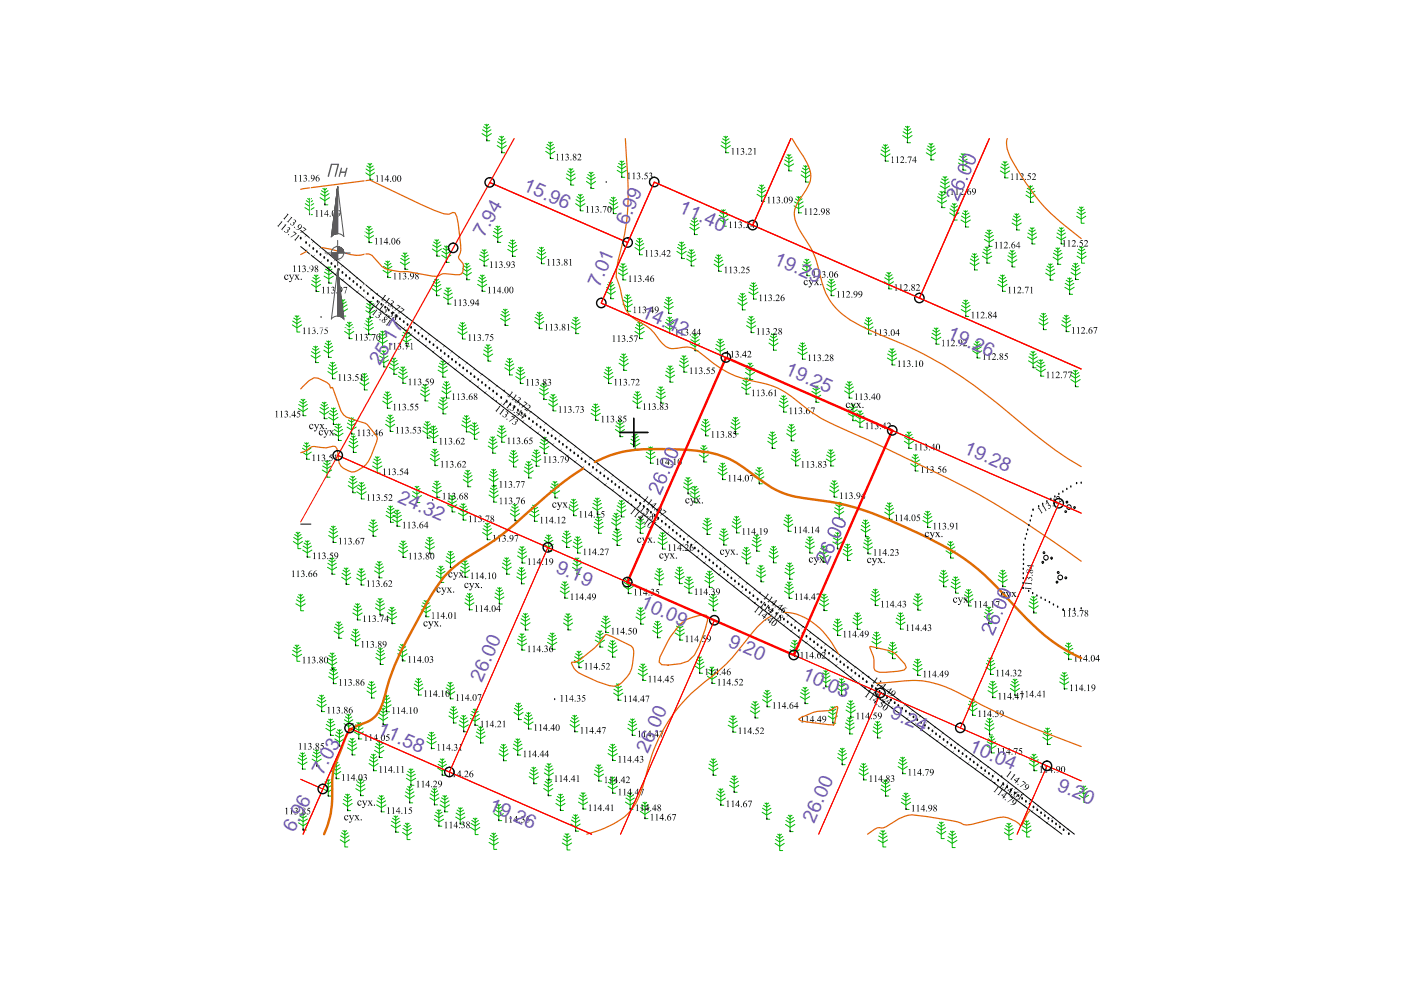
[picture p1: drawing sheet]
<svg xmlns="http://www.w3.org/2000/svg" width="297mm" height="210mm" viewBox="0 0 297 210" stroke-linecap="round" stroke-linejoin="round" font-family="sans-serif">
<defs><g id="words">
<g font-size="4.1" fill="#735cb8">
<text x="110.7" y="40.3" transform="rotate(24 110.7 40.3)">15.96</text>
<text x="133" y="47.8" transform="rotate(-66 133 47.8)">6.99</text>
<text x="143.7" y="45" transform="rotate(24 143.7 45)">11.40</text>
<text x="102.6" y="50.4" transform="rotate(-60 102.6 50.4)">7.94</text>
<text x="163.9" y="55.9" transform="rotate(24 163.9 55.9)">19.29</text>
<text x="127.1" y="61" transform="rotate(-67 127.1 61)">7.01</text>
<text x="135.8" y="67.2" transform="rotate(24 135.8 67.2)">14.42</text>
<text x="200.6" y="71.6" transform="rotate(24 200.6 71.6)">19.26</text>
<text x="80.5" y="77.6" transform="rotate(-60 80.5 77.6)">25.17</text>
<text x="166.3" y="79.3" transform="rotate(24 166.3 79.3)">19.25</text>
<text x="204.1" y="96" transform="rotate(24 204.1 96)">19.28</text>
<text x="84.1" y="106.4" transform="rotate(24 84.1 106.4)">24.32</text>
<text x="117.6" y="121.2" transform="rotate(24 117.6 121.2)">9.19</text>
<text x="135.6" y="128.8" transform="rotate(24 135.6 128.8)">10.09</text>
<text x="154.2" y="136.9" transform="rotate(24 154.2 136.9)">9.20</text>
<text x="169.9" y="143.9" transform="rotate(24 169.9 143.9)">10.03</text>
<text x="102.2" y="144.8" transform="rotate(-66 102.2 144.8)">26.00</text>
<text x="79.8" y="155.6" transform="rotate(24 79.8 155.6)">11.58</text>
<text x="188.6" y="152.1" transform="rotate(24 188.6 152.1)">9.24</text>
<text x="137.4" y="159.9" transform="rotate(-66 137.4 159.9)">26.00</text>
<text x="205.3" y="159.3" transform="rotate(24 205.3 159.3)">10.04</text>
<text x="68.5" y="164.5" transform="rotate(-62 68.5 164.5)">7.03</text>
<text x="223.9" y="167.4" transform="rotate(24 223.9 167.4)">9.20</text>
<text x="103.4" y="171.7" transform="rotate(24 103.4 171.7)">19.26</text>
<text x="62.3" y="176.6" transform="rotate(-62 62.3 176.6)">6.96</text>
<text x="172.6" y="174.7" transform="rotate(-66 172.6 174.7)">26.00</text>
</g>
</g></defs>
<path d="M225.4 129.4h.1M226.8 129.2h.1M227.8 129.2h.1M229.2 129.1h.1" fill="none" stroke="#000" stroke-width=".3"/>
<g fill="none" stroke="#00b800" stroke-width=".21">
<path d="M68.5 40l.4 .3 .4-.3M68.9 39.9v3.5h.6M77.5 36.6l.9 .7 1-.7M77.6 35.8l.8 .6 .9-.6M77.8 35.2l.6 .4 .7-.4M78 34.7l.4 .3 .4-.3M78.4 34.6v3.5h.7M102.2 28.3l1 .7 1-.7M102.3 27.5l.9 .6 .9-.6M102.5 26.9l.7 .4 .7-.4M102.8 26.4l.4 .3 .4-.3M103.2 26.3v3.5h.6"/>
<path d="M105.4 30.9l1 .6 1-.6M105.5 30.1l.9 .5 .9-.5M105.7 29.4l.7 .4 .7-.4M106 28.9l.4 .3 .4-.3M106.4 28.9v3.5h.6M115.7 32.1l1 .6 .9-.6M115.8 31.2l.9 .6 .9-.6M116 30.6l.7 .5 .6-.5M116.3 30.1l.4 .3 .4-.3M116.7 30.1v3.5h.6M120.1 37.7l.9 .7 1-.7M120.1 36.9l.9 .5 .9-.5"/>
<path d="M120.4 36.2l.6 .5 .7-.5M120.7 35.8l.3 .3 .5-.3M121 35.7v3.5h.7M124.3 38.5l1 .6 1-.6M124.4 37.6l.9 .6 .9-.6M124.6 37l.7 .5 .7-.5M124.9 36.5l.4 .3 .4-.3M125.3 36.5v3.5h.6M130.9 36.1l.9 .6 1-.6M130.9 35.3l.9 .5 .9-.5M131.1 34.6l.7 .5 .7-.5M131.4 34.2l.4 .2 .4-.2"/>
<path d="M131.8 34.1v3.5h.7M152.9 30.9l1 .6 1-.6M153 30.1l.9 .5 .9-.5M153.2 29.4l.7 .4 .7-.4M153.5 28.9l.4 .3 .4-.3M153.9 28.9v3.5h.6M160.8 39.7l.7 .5 .7-.5M161.1 39.2l.4 .3 .4-.3M161.5 39.2v3.5h.6M166.3 34.8l1 .5 1-.5M166.4 33.9l.9 .6 .8-.6M166.6 33.3l.7 .4 .6-.4"/>
<path d="M166.9 32.8l.4 .3 .4-.3M167.3 32.7v3.5h.6M169.8 37.1l1 .6 1-.6M169.9 36.3l.9 .5 .9-.5M170.1 35.6l.7 .5 .7-.5M170.4 35.1l.4 .3 .4-.3M170.8 35.1v3.5h.7M186.7 32.6l1 .7 1-.7M186.8 31.8l.9 .5 .9-.5M187 31.2l.7 .4 .7-.4M187.3 30.7l.4 .3 .4-.3M187.7 30.6v3.6h.7"/>
<path d="M191.4 28.7l1 .7 1-.7M191.5 27.9l.9 .6 .9-.6M191.7 27.3l.7 .4 .7-.4M192 26.8l.4 .3 .4-.3M192.4 26.8v3.5h.6M196.4 32.4l1 .6 1-.6M196.5 31.5l.9 .6 .9-.6M196.7 30.9l.7 .5 .7-.5M197 30.4l.4 .3 .4-.3M197.4 30.4v3.5h.6M199.3 39.4l1.1 .6 .9-.6M199.4 38.6l1 .5 .9-.5"/>
<path d="M199.6 37.9l.8 .5 .6-.5M199.9 37.5l.5 .2 .3-.2M200.4 37.4v3.5h.6M203.2 34.5l1 .7 1-.7M203.3 33.7l.9 .6 .9-.6M203.5 33.1l.7 .4 .7-.4M203.8 32.6l.4 .3 .4-.3M204.2 32.6v3.5h.6M212.1 36.2l1 .6 1-.6M212.2 35.4l.9 .5 .9-.5M212.4 34.8l.7 .4 .7-.4M212.7 34.3l.4 .2 .4-.2"/>
<path d="M213.1 34.2v3.5h.6M217.8 39.9l.7 .4 .7-.4M218.1 39.4l.4 .3 .4-.3M218.5 39.4v3.5h.7M64.6 44l1 .6 1-.6M64.7 43.2l.9 .5 .9-.5M64.9 42.5l.7 .5 .7-.5M65.2 42.1l.4 .3 .4-.3M65.6 42v3.5h.7M66.1 59.5l.9 .5 .9-.5M66.3 58.8l.7 .5 .7-.5M66.6 58.3l.4 .3 .4-.3"/>
<path d="M67 58.3v3.5h.6M67.9 41.9l1 .6 1-.6M68 41.1l.9 .5 .9-.5M68.2 40.4l.7 .5 .7-.5M68.7 58.5l1 .6 1-.6M68.8 57.7l.9 .6 .9-.6M69 57.1l.7 .4 .7-.4M69.3 56.6l.4 .3 .4-.3M69.7 56.6v3.4h.7M77.3 50l.9 .5 1-.5M77.3 49.1l.9 .6 .9-.6M77.6 48.5l.6 .4 .7-.4"/>
<path d="M77.9 48l.3 .3 .5-.3M78.2 48v3.4h.7M81.2 57.3l1 .7 1-.7M81.3 56.5l.9 .5 .9-.5M81.5 55.8l.7 .5 .7-.5M81.8 55.4l.4 .3 .4-.3M82.2 55.3v3.5h.6M84.9 55.6l1 .6 .9-.6M85 54.8l.9 .5 .8-.5M85.2 54.1l.7 .5 .6-.5M85.5 53.6l.4 .3 .4-.3M85.9 53.6v3.5h.6"/>
<path d="M91.7 52.8l.9 .6 1-.6M91.7 51.9l.9 .6 .9-.6M91.9 59.7l.6 .5 .8-.5M91.9 51.3l.7 .5 .7-.5M92.2 59.2l.3 .3 .5-.3M92.2 50.8l.4 .3 .4-.3M92.5 59.2v3.5h.7M92.6 50.8v3.5h.7M93.6 54.1l1 .6 1-.6M93.7 53.3l.9 .5 .9-.5M93.9 52.7l.7 .4 .7-.4M94.2 52.2l.4 .3 .4-.3"/>
<path d="M94.6 52.1v3.5h.7M98 57.8l1 .6 .9-.6M98.1 56.9l.9 .6 .9-.6M98.3 56.3l.7 .5 .7-.5M98.6 55.8l.4 .3 .4-.3M99 55.8v3.5h.6M101.3 59.4l.9 .6 .9-.6M101.6 58.8l.6 .5 .7-.5M101.6 54.9l1.1 .6 .9-.6M101.7 54.1l1 .5 .8-.5M101.9 58.3l.3 .3 .5-.3M101.9 53.4l.8 .4 .6-.4"/>
<path d="M102.2 58.3v3.5h.7M102.2 53l.5 .3 .3-.3M102.7 52.9v3.5h.6M104.6 49.9l.9 .6 1-.6M104.6 49.1l.9 .5 .9-.5M104.9 48.4l.6 .5 .7-.5M105.2 48l.3 .2 .5-.2M105.5 47.9v3.5h.7M107.7 52.9l1 .6 .9-.6M107.8 52l.9 .6 .9-.6M108 51.4l.7 .4 .6-.4M108.2 50.9l.5 .3 .4-.3"/>
<path d="M108.7 50.8v3.6h.6M113.8 54.4l1 .6 1-.6M113.9 53.6l.9 .5 .9-.5M114.1 52.9l.7 .5 .7-.5M114.4 52.5l.4 .2 .4-.2M114.8 52.4v3.5h.6M122 43.2l1 .6 1-.6M122.1 42.3l.9 .6 .9-.6M122.3 41.7l.7 .5 .7-.5M122.6 41.2l.4 .3 .4-.3M123 41.2v3.5h.7M129 43.8l1 .6 1-.6"/>
<path d="M129.1 59.9l.4 .3 .4-.3M129.2 43l.8 .5 .9-.5M129.3 42.3l.7 .5 .7-.5M129.5 59.8v3.5h.6M129.6 41.9l.4 .2 .4-.2M130 41.8v3.5h.7M131.1 57.9l1 .6 1-.6M131.2 57l.9 .6 .9-.6M131.4 56.4l.7 .4 .7-.4M131.7 55.9l.4 .3 .4-.3M132.1 55.9v3.5h.6M134.6 52.5l1 .6 1-.6"/>
<path d="M134.7 51.6l.9 .6 .9-.6M134.9 51l.7 .5 .7-.5M135.2 50.5l.4 .3 .4-.3M135.6 50.5v3.5h.6M143.5 53.3l1 .6 1-.6M143.6 52.5l.9 .5 .9-.5M143.8 51.8l.7 .5 .7-.5M144.1 51.4l.4 .2 .4-.2M144.5 51.3v3.5h.7M145.6 54.9l1 .6 1-.6M145.7 54.1l.9 .5 .8-.5M145.9 53.4l.7 .4 .7-.4"/>
<path d="M146.2 53l.4 .3 .4-.3M146.3 48.2l.9 .7 1.1-.7M146.3 47.4l.9 .6 1-.6M146.6 46.8l.6 .4 .8-.4M146.6 52.9v3.5h.6M146.9 46.3l.3 .3 .5-.3M147.2 46.2v3.5h.7M151.4 56l1 .6 1-.6M151.5 55.2l.9 .6 .8-.6M151.7 54.5l.7 .5 .7-.5M152 54.1l.4 .3 .4-.3M152.4 54v3.5h.6"/>
<path d="M152.4 46.4l1 .7 1-.7M152.5 45.6l.9 .6 .9-.6M152.7 45l.7 .4 .7-.4M153 44.5l.4 .3 .4-.3M153.4 44.5v3.5h.6M159.3 60l.5 .2 .3-.2M159.8 59.9v3.5h.6M160.5 41.2l1 .6 1-.6M160.6 40.3l.9 .6 .9-.6M168.4 43.6l.9 .6 1-.6M168.4 42.8l.9 .5 1-.5M168.7 42.2l.6 .4 .8-.4"/>
<path d="M169 41.7l.3 .3 .5-.3M169.3 41.7v3.4h.7M170.1 56.9l1 .7 1-.7M170.2 56.1l.9 .6 .9-.6M170.4 55.5l.7 .4 .7-.4M170.7 55l.4 .3 .4-.3M171.1 54.9v3.6h.6M175.6 59.7l.6 .5 .8-.5M175.9 59.2l.3 .3 .5-.3M176.2 59.2v3.5h.7M187.5 59.7l1 .7 .9-.7M187.6 58.9l.9 .5 .9-.5"/>
<path d="M187.8 58.3l.7 .4 .6-.4M188 57.8l.5 .3 .3-.3M188.5 57.7v3.6h.6M198.7 42.5l1 .6 1-.6M198.8 41.7l.9 .5 .9-.5M199 41.1l.7 .4 .7-.4M199.3 40.6l.4 .3 .4-.3M199.7 40.6v3.4h.7M201.3 45.1l1 .7 1-.7M201.4 44.3l.9 .6 .9-.6M201.6 43.6l.7 .5 .7-.5M201.9 43.2l.4 .3 .4-.3"/>
<path d="M202.3 43.1v3.6h.6M203.8 46.7l.9 .5 1-.5M203.8 45.8l.9 .6 1-.6M204 45.2l.7 .4 .7-.4M204.3 44.7l.4 .3 .4-.3M204.7 44.7v3.4h.7M205.7 55.8l.9 .5 1-.5M205.7 54.9l.9 .6 .9-.6M206 54.3l.6 .4 .7-.4M206.2 53.8l.4 .3 .4-.3M206.6 53.8v3.4h.7M208.3 54.3l1 .6 1-.6"/>
<path d="M208.4 53.5l.9 .5 .8-.5M208.6 52.8l.7 .5 .6-.5M208.7 50.8l1 .6 1-.6M208.8 49.9l.9 .6 .9-.6M208.9 52.4l.4 .2 .4-.2M209 49.3l.7 .4 .7-.4M209.3 52.3v3.5h.6M209.3 48.8l.4 .3 .4-.3M209.7 48.7v3.5h.7M211.7 59.4l.9 .6 .8-.6M211.8 58.8l.8 .5 .6-.5M212.1 58.3l.5 .3 .3-.3"/>
<path d="M212.6 58.3v3.5h.6M213.6 55.1l1 .6 1-.6M213.7 54.2l.9 .6 .9-.6M213.9 53.6l.7 .5 .7-.5M214.2 53.1l.4 .3 .4-.3M214.6 47.3l1 .6 .9-.6M214.6 53.1v3.5h.6M214.7 46.4l.9 .6 .9-.6M214.9 45.8l.7 .4 .6-.4M215.2 45.3l.4 .3 .4-.3M215.6 45.3v3.5h.6M217.5 41.4l1 .6 1-.6"/>
<path d="M217.6 40.6l.9 .5 .9-.5M217.8 50.2l1 .6 1-.6M217.9 49.4l.9 .6 .9-.6M218.1 48.8l.7 .4 .7-.4M218.4 48.3l.4 .3 .4-.3M218.8 48.3v3.4h.7M221.7 57.9l1 .6 .9-.6M221.8 57.1l.9 .5 .9-.5M222 56.4l.7 .5 .7-.5M222.3 56l.4 .2 .4-.2M222.7 55.9v3.5h.6M223.3 54.5l1 .7 1-.7"/>
<path d="M223.4 53.7l.9 .6 .9-.6M223.6 53.1l.7 .4 .7-.4M223.9 52.6l.4 .3 .4-.3M224 50.2l1 .6 1-.6M224.1 49.4l.9 .6 .9-.6M224.3 52.5v3.5h.6M224.3 48.8l.7 .4 .7-.4M224.6 48.3l.4 .3 .4-.3M225 48.3v3.4h.6M226.1 59.4l.7 .5 .7-.5M226.4 59l.4 .2 .4-.2M226.8 58.9v3.5h.6"/>
<path d="M227.1 57.8l.9 .6 1.1-.6M227.2 56.9l.8 .6 .9-.6M227.4 56.3l.6 .5 .8-.5M227.7 55.8l.3 .3 .5-.3M228 55.8v3.5h.7M228.3 45.8l.9 .6 1-.6M228.3 54.3l1 .6 1-.6M228.3 45l.9 .6 .9-.6M228.4 53.5l.9 .5 .9-.5M228.6 44.4l.6 .4 .7-.4M228.6 52.8l.7 .5 .7-.5M228.9 43.9l.3 .3 .5-.3"/>
<path d="M228.9 52.4l.4 .2 .4-.2M229.2 43.9v3.4h.7M229.3 52.3v3.5h.7M62 68.9l.9 .6 1.1-.6M62.1 68.1l.8 .5 .9-.5M62.3 67.4l.6 .5 .8-.5M62.6 67l.3 .2 .5-.2M62.9 66.9v3.5h.7M66 75.4l.9 .6 1-.6M66 60.3l1 .6 1-.6M66 74.5l.9 .6 .9-.6M66.3 73.9l.6 .4 .7-.4"/>
<path d="M66.5 73.4l.4 .3 .4-.3M66.9 73.4v3.5h.7M68.7 74.3l.9 .6 1-.6M68.7 73.4l.9 .6 .9-.6M69 72.8l.6 .4 .7-.4M69.3 72.3l.3 .3 .5-.3M69.5 78.8l1 .6 1-.6M69.6 78l.9 .5 .9-.5M69.6 72.3v3.5h.7M69.8 77.3l.7 .5 .7-.5M70.1 76.8l.4 .3 .4-.3M70.5 76.8v3.5h.6"/>
<path d="M71.7 65.5l1 .6 1-.6M71.8 64.6l.9 .6 .9-.6M72 64l.7 .5 .7-.5M72.3 63.5l.4 .3 .4-.3M72.7 63.5v3.5h.6M73.1 70.3l.9 .6 1-.6M73.2 69.4l.8 .6 .9-.6M73.4 68.8l.6 .5 .7-.5M73.7 68.3l.3 .3 .5-.3M74 68.3v3.5h.7M76.6 79.7l.7 .4 .6-.4M76.9 79.2l.4 .3 .4-.3"/>
<path d="M77.2 69.4l.9 .7 1.1-.7M77.3 68.6l.8 .6 .9-.6M77.3 79.2v3.5h.6M77.5 65.8l.9 .6 1.1-.6M77.5 67.9l.6 .5 .8-.5M77.6 65l.8 .5 1-.5M77.8 64.3l.6 .5 .8-.5M77.8 67.5l.3 .3 .5-.3M78.1 63.9l.3 .2 .5-.2M78.1 67.4v3.6h.7M78.4 63.8v3.5h.7M80.1 72.2l1 .6 1-.6"/>
<path d="M80.2 71.3l.9 .6 .9-.6M80.4 76.3l1 .6 1-.6M80.4 70.7l.7 .5 .7-.5M80.5 75.5l.9 .5 .9-.5M80.7 74.8l.7 .5 .7-.5M80.7 70.2l.4 .3 .4-.3M81 74.4l.4 .3 .4-.3M81.1 70.2v3.5h.6M81.4 74.3v3.5h.6M82.6 77.9l.9 .6 1-.6M82.6 77l.9 .6 .9-.6M82.8 76.4l.7 .4 .7-.4"/>
<path d="M83.1 75.9l.4 .3 .4-.3M83.5 75.9v3.5h.7M84.5 79.8l.9 .6 1-.6M84.5 78.9l.9 .6 .9-.6M84.8 78.3l.6 .4 .7-.4M85 77.8l.4 .3 .4-.3M85.2 71.9l.9 .6 1.1-.6M85.3 71.1l.8 .5 .9-.5M85.4 77.8v3.5h.7M85.5 70.4l.6 .5 .7-.5M85.8 70l.3 .3 .5-.3M86.1 69.9v3.5h.7"/>
<path d="M91.6 61.2l.9 .6 1.1-.6M91.7 60.3l.8 .6 1-.6M92.9 78.5l1 .6 1-.6M93 77.6l.9 .6 .9-.6M93.2 77l.7 .4 .7-.4M93.5 76.5l.4 .3 .4-.3M93.9 76.5v3.5h.6M94 63l1 .6 1-.6M94.1 62.1l.9 .6 .9-.6M94.3 61.5l.7 .4 .7-.4M94.6 61l.4 .3 .4-.3M95 61v3.5h.6"/>
<path d="M97.1 70.4l.9 .6 1.1-.6M97.2 69.5l.8 .6 .9-.6M97.4 68.9l.6 .4 .8-.4M97.7 68.4l.3 .3 .5-.3M98 68.4v3.5h.7M101.3 60.3l.9 .6 1-.6M102.5 75.1l1 .6 1-.6M102.6 74.2l.9 .6 .9-.6M102.8 73.6l.7 .4 .7-.4M103.1 73.1l.4 .3 .4-.3M103.5 73.1v3.5h.6M106.1 67.5l1 .6 1-.6"/>
<path d="M106.2 66.7l.9 .5 .9-.5M106.4 66l.7 .5 .7-.5M106.7 65.6l.4 .3 .4-.3M107 78l1 .6 1-.6M107.1 65.5v3.5h.6M107.1 77.2l.9 .5 .9-.5M107.3 76.5l.7 .5 .7-.5M107.6 76l.4 .3 .4-.3M108 76v3.5h.7M109.3 79.8l1 .7 1-.7M109.4 79l.9 .5 1-.5M109.6 78.4l.7 .4 .7-.4"/>
<path d="M109.9 77.9l.4 .3 .4-.3M110.3 77.9v3.4h.7M113.4 68.2l.9 .6 1-.6M113.5 67.3l.8 .6 .9-.6M113.7 66.7l.6 .4 .7-.4M113.9 66.2l.4 .3 .4-.3M114.3 66.2v3.5h.7M121.1 69.3l1 .6 1-.6M121.2 68.4l.9 .6 .9-.6M121.4 67.8l.7 .4 .7-.4M121.7 67.3l.4 .3 .4-.3M122.1 67.2v3.5h.6"/>
<path d="M128 79.8l1 .6 1-.6M128.1 79l.9 .5 .9-.5M128.3 78.4l.7 .4 .7-.4M128.5 61.8l1 .6 1-.6M128.6 61l.9 .6 .9-.6M128.6 77.9l.4 .2 .4-.2M128.8 60.3l.7 .5 .7-.5M129 77.8v3.5h.7M131.2 77l1 .6 1-.6M131.4 76.2l.8 .6 .9-.6M131.5 75.6l.7 .4 .7-.4M131.8 75.1l.4 .3 .4-.3"/>
<path d="M132.1 64.5l1 .6 1-.6M132.2 63.6l.9 .6 .9-.6M132.2 75v3.5h.7M132.4 63l.7 .5 .7-.5M132.7 62.5l.4 .3 .4-.3M133.1 62.5v3.5h.6M134.6 70.3l1 .6 1-.6M134.7 69.4l.9 .6 .9-.6M134.9 68.8l.7 .5 .7-.5M135.2 68.3l.4 .3 .4-.3M135.6 68.3v3.5h.7M140.8 65l1 .6 .9-.6"/>
<path d="M140.9 64.1l.9 .6 .9-.6M141 69.2l1 .7 1-.7M141.1 63.5l.7 .5 .7-.5M141.1 68.4l.9 .5 .9-.5M141.1 79.5l1 .6 .9-.6M141.2 78.7l.9 .5 .9-.5M141.3 67.7l.7 .5 .7-.5M141.4 63l.4 .3 .4-.3M141.4 78.1l.7 .4 .6-.4M141.6 67.3l.4 .3 .4-.3M141.7 77.6l.4 .3 .4-.3M141.8 63v3.5h.6"/>
<path d="M142 67.2v3.5h.6M142.1 77.6v3.4h.6M144 77.4l1 .6 1-.6M144.1 76.5l.9 .6 .9-.6M144.3 75.9l.7 .5 .7-.5M144.6 75.4l.4 .3 .4-.3M145 75.4v3.5h.7M146.3 72.9l1.1 .6 .9-.6M146.5 72l.9 .6 .9-.6M146.7 71.4l.7 .4 .6-.4M146.9 70.9l.5 .3 .3-.3M147.4 70.9v3.5h.6"/>
<path d="M151.7 73.9l1 .6 1-.6M151.8 73l.9 .6 .9-.6M152 72.4l.7 .5 .7-.5M152.3 71.9l.4 .3 .4-.3M152.7 71.9v3.5h.6M156.4 64.2l1 .6 1-.6M156.5 63.3l.9 .6 .9-.6M156.7 62.7l.7 .5 .7-.5M157 62.2l.4 .3 .4-.3M157.4 62.2v3.5h.6M158 79l1 .6 1-.6M158.1 78.1l.9 .6 .9-.6"/>
<path d="M158.3 69l1 .6 .9-.6M158.3 77.5l.7 .4 .7-.4M158.4 68.2l.9 .5 .8-.5M158.6 67.6l.7 .4 .6-.4M158.6 77l.4 .3 .4-.3M158.8 61.9l1 .6 .9-.6M158.8 67.1l.5 .3 .3-.3M158.9 61.1l.9 .5 .9-.5M159 77v3.5h.6M159 60.5l.8 .4 .6-.4M159.3 67.1v3.4h.6M163 72.7l1 .7 1-.7"/>
<path d="M163.1 71.9l.9 .5 .9-.5M163.3 71.2l.7 .5 .7-.5M163.6 70.8l.4 .3 .4-.3M164 70.7v3.6h.6M169.2 74.7l.9 .6 1.1-.6M169.2 73.8l.9 .6 .9-.6M169.5 73.2l.6 .4 .7-.4M169.8 72.7l.3 .3 .5-.3M170.1 72.6v3.6h.7M175.3 61.2l.9 .6 1-.6M175.3 60.3l.9 .6 .9-.6M183.2 69.3l1 .6 .9-.6"/>
<path d="M183.3 68.5l.9 .5 .8-.5M183.5 67.8l.7 .5 .6-.5M183.7 67.4l.5 .2 .3-.2M184.2 67.3v3.5h.6M188.1 75.9l1 .6 1-.6M188.2 75.1l.9 .5 .9-.5M188.4 74.4l.7 .5 .7-.5M188.7 74l.4 .3 .4-.3M189.1 73.9v3.5h.7M197.5 71.5l1 .6 1-.6M197.6 70.7l.9 .5 .9-.5M197.8 70l.7 .5 .7-.5"/>
<path d="M198.1 69.6l.4 .3 .4-.3M198.5 69.5v3.5h.6M203.8 65.6l1 .6 .9-.6M203.9 64.8l.9 .5 .9-.5M204.1 64.1l.7 .5 .6-.5M204.3 63.7l.5 .2 .3-.2M204.8 63.6v3.5h.6M206.2 74.4l1 .6 1-.6M206.3 73.5l.9 .6 .9-.6M206.5 72.9l.7 .5 .7-.5M206.8 72.4l.4 .3 .4-.3M207.2 72.4v3.5h.6"/>
<path d="M211.5 60.3l1.1 .6 .9-.6M218.1 76.5l.9 .6 1-.6M218.1 75.6l.9 .6 .9-.6M218.4 75l.6 .4 .7-.4M218.6 74.5l.4 .3 .4-.3M219 74.5v3.5h.7M219.7 78.3l1 .6 1-.6M219.8 77.4l.9 .6 .9-.6M220 76.8l.7 .4 .7-.4M220.3 76.3l.4 .3 .4-.3M220.3 68.4l.9 .6 1-.6M220.3 67.6l.9 .5 .9-.5"/>
<path d="M220.6 66.9l.6 .5 .7-.5M220.7 76.2v3.6h.6M220.9 66.5l.3 .2 .5-.2M221.2 66.4v3.5h.7M225.1 68.8l1 .6 .9-.6M225.2 68l.9 .5 .8-.5M225.4 67.4l.7 .4 .6-.4M225.7 66.9l.4 .2 .4-.2M225.8 60.9l1 .6 1-.6M225.8 60.1l1 .5 .9-.5M226.1 66.8v3.5h.6M227.1 79.6l.9 .6 .9-.6"/>
<path d="M227.3 79l.7 .5 .7-.5M227.6 78.5l.4 .3 .4-.3M228 78.5v3.5h.6M63.2 86.6l1.1 .6 .9-.6M63.3 85.8l1 .5 .9-.5M63.5 85.1l.8 .5 .6-.5M63.8 84.7l.5 .3 .3-.3M64.1 95.8l.9 .7 1-.7M64.1 95l.9 .6 .9-.6M64.3 84.6v3.5h.6M64.3 94.4l.7 .4 .7-.4M64.6 93.9l.4 .3 .4-.3"/>
<path d="M65 93.9v3.5h.7M67.8 87.2l.9 .7 1-.7M67.9 86.4l.8 .6 .9-.6M68.1 85.8l.6 .4 .7-.4M68.3 85.3l.4 .3 .4-.3M68.3 99.7l1 .6 1-.6M68.4 98.8l.9 .6 .9-.6M68.6 98.2l.7 .4 .7-.4M68.7 85.3v3.5h.7M68.9 97.7l.4 .3 .4-.3M69.3 97.7v3.5h.7M69.7 88.5l1 .6 1-.6"/>
<path d="M69.8 87.7l.9 .5 .9-.5M70 87l.7 .5 .7-.5M70.3 86.5l.4 .3 .4-.3M70.7 86.5v3.5h.6M70.7 91.9l1.1 .6 .9-.6M70.9 91.1l.9 .5 .8-.5M71 90.4l.8 .4 .6-.4M71.3 89.9l.5 .3 .3-.3M71.8 89.9v3.5h.6M73.6 90.6l.9 .5 1-.5M73.7 89.7l.8 .6 .9-.6M73.9 89.1l.6 .4 .7-.4"/>
<path d="M74 94.4l.9 .6 1-.6M74 93.6l.9 .5 .9-.5M74.1 88.6l.4 .3 .4-.3M74.3 93l.6 .4 .7-.4M74.5 92.5l.4 .3 .4-.3M74.5 88.6v3.4h.7M74.9 92.4v3.5h.7M76.3 81.2l1 .6 .9-.6M76.4 80.3l.9 .6 .8-.6M79 98.8l1 .6 1-.6M79.1 98l.9 .5 .9-.5M79.3 97.3l.7 .4 .7-.4"/>
<path d="M79.6 96.9l.4 .3 .4-.3M80 96.8v3.5h.6M81.2 85l.9 .7 1-.7M81.2 84.2l.9 .6 .9-.6M81.4 83.6l.7 .4 .7-.4M81.7 90l1 .6 1-.6M81.7 83.1l.4 .3 .5-.3M81.8 89.1l.9 .6 .9-.6M82 88.5l.7 .4 .7-.4M82.1 83.1v3.5h.7M82.3 88l.4 .3 .4-.3M82.7 88v3.5h.7"/>
<path d="M89.2 83.5l.9 .6 1-.6M89.2 82.7l.9 .5 .9-.5M89.5 82l.6 .5 .7-.5M89.6 91.4l1 .6 1-.6M89.7 81.5l.4 .3 .4-.3M89.7 90.5l.9 .6 .9-.6M89.9 89.9l.7 .4 .7-.4M90.1 81.5v3.5h.7M90.2 89.4l.4 .3 .4-.3M90.6 89.4v3.5h.6M90.9 92.3l1 .6 1-.6M91 91.4l.9 .6 .9-.6"/>
<path d="M91.2 97.2l1 .6 1-.6M91.2 90.8l.7 .5 .7-.5M91.3 96.4l.9 .5 .9-.5M91.5 95.7l.7 .5 .7-.5M91.5 90.3l.4 .3 .4-.3M91.8 95.3l.4 .2 .4-.2M91.9 90.3v3.5h.6M92.2 95.2v3.5h.6M92.9 86.2l1 .7 1-.7M93 85.4l.9 .5 .9-.5M93.2 84.8l.7 .4 .7-.4M93.5 84.3l.4 .3 .4-.3"/>
<path d="M93.7 82.9l1 .6 .9-.6M93.8 82l.9 .6 .8-.6M93.9 84.2v3.6h.7M94 81.4l.7 .5 .6-.5M94.3 80.9l.4 .3 .4-.3M94.7 80.9v3.5h.6M97.9 90.1l1 .6 1-.6M98 89.2l.9 .6 .9-.6M98.2 88.6l.7 .5 .7-.5M98.5 88.1l.4 .3 .4-.3M98.8 99.7l.4 .3 .4-.3M98.9 88.1v3.5h.6"/>
<path d="M99.2 99.7v3.5h.6M99.6 91.6l1 .6 1-.6M99.7 90.8l.9 .5 .9-.5M99.9 90.1l.7 .5 .7-.5M100.2 89.7l.4 .3 .4-.3M100.6 89.6v3.5h.6M103.5 94.6l1 .6 1-.6M103.6 93.7l.9 .6 .9-.6M103.8 93.1l.7 .5 .7-.5M104 100l.6 .5 .7-.5M104.1 92.6l.4 .3 .4-.3M104.3 99.5l.3 .3 .5-.3"/>
<path d="M104.5 92.6v3.5h.6M104.6 99.5v3.5h.7M105.4 92.2l1 .7 1-.7M105.5 91.4l.9 .6 .9-.6M105.7 90.8l.7 .4 .7-.4M106 90.3l.4 .3 .4-.3M106.4 90.3v3.5h.6M107.9 97.5l1 .6 1-.6M108 96.6l.9 .6 .9-.6M108.2 96l.7 .5 .7-.5M108.5 95.5l.4 .3 .4-.3M108.9 95.5v3.5h.6"/>
<path d="M111.1 99.8l1 .7 1-.7M111.2 99l.9 .6 .9-.6M111.4 98.4l.7 .4 .7-.4M111.7 97.9l.4 .3 .4-.3M112.1 97.8v3.5h.6M112.7 97.4l1 .6 1-.6M112.8 96.5l.9 .6 .9-.6M113 95.9l.7 .4 .7-.4M113.3 95.4l.4 .3 .4-.3M113.7 95.4v3.4h.6M114.3 83.2l1 .6 1-.6M114.4 82.4l.9 .5 .9-.5"/>
<path d="M114.4 94.7l1 .6 1-.6M114.5 93.8l.9 .6 .9-.6M114.6 81.7l.7 .5 .7-.5M114.7 93.2l.7 .4 .7-.4M114.9 81.3l.4 .3 .4-.3M115 92.7l.4 .3 .4-.3M115.3 81.2v3.5h.7M115.4 92.7v3.5h.6M116.3 85.6l1 .6 .9-.6M116.4 84.8l.9 .5 .9-.5M116.6 84.1l.7 .5 .6-.5M116.8 83.7l.5 .2 .3-.2"/>
<path d="M117.3 83.6v3.5h.6M125.3 87.6l1 .6 1-.6M125.4 86.8l.9 .5 .9-.5M125.6 86.1l.7 .5 .7-.5M125.9 85.7l.4 .2 .4-.2M126.3 85.6v3.5h.6M130.5 91.1l.9 .6 1-.6M130.6 90.3l.8 .5 .9-.5M130.8 89.6l.6 .4 .7-.4M131.1 89.1l.3 .3 .5-.3M131.4 89.1v3.5h.7M133.7 94l1 .6 1-.6"/>
<path d="M133.8 93.1l.9 .6 .9-.6M134 92.5l.7 .5 .6-.5M134.2 85l.9 .6 1-.6M134.2 84.2l.9 .6 .9-.6M134.3 92l.4 .3 .4-.3M134.5 83.6l.6 .4 .7-.4M134.7 92v3.5h.6M134.7 83.1l.4 .3 .5-.3M135.1 83v3.5h.7M136.9 96.7l1 .6 1-.6M137 95.9l.9 .5 .9-.5M137.2 95.3l.7 .4 .7-.4"/>
<path d="M137.5 94.8l.4 .2 .4-.2M137.9 94.7v3.5h.7M139.1 84l1 .6 1-.6M139.2 83.1l.9 .6 .9-.6M139.4 82.5l.7 .4 .7-.4M139.7 82l.4 .3 .4-.3M140.1 82v3.5h.7M148.3 96.4l.9 .7 1-.7M148.3 95.6l.9 .5 .9-.5M148.5 95l.7 .4 .7-.4M148.6 90.9l1 .6 1-.6M148.7 90l.9 .6 .9-.6"/>
<path d="M148.8 94.5l.4 .3 .4-.3M148.9 89.4l.7 .5 .7-.5M149.2 94.4v3.6h.7M149.2 88.9l.4 .3 .4-.3M149.6 88.9v3.5h.6M152.3 99.4l.9 .5 .9-.5M152.5 98.7l.7 .4 .7-.4M152.8 98.2l.4 .3 .4-.3M153.2 98.2v3.5h.6M154.9 90.5l1 .6 1-.6M155 89.6l.9 .6 .9-.6M155.2 89l.7 .5 .7-.5"/>
<path d="M155.5 88.5l.4 .3 .4-.3M155.9 88.5v3.5h.6M157.2 82.1l1 .6 1-.6M157.3 81.2l.9 .6 .9-.6M157.5 80.6l.7 .5 .7-.5M157.8 80.1l.4 .3 .4-.3M158.2 80.1v3.5h.6M160.3 99.6l.7 .4 .7-.4M160.6 99.1l.4 .3 .4-.3M161 99.1v3.5h.6M162.8 93.6l.9 .6 1-.6M162.9 92.8l.8 .5 .9-.5"/>
<path d="M163.1 92.1l.6 .4 .7-.4M163.4 91.6l.3 .3 .5-.3M163.7 91.6v3.5h.7M165.2 85.9l1 .6 .9-.6M165.3 85l.9 .6 .8-.6M165.5 84.4l.7 .4 .6-.4M165.7 83.9l.5 .3 .3-.3M166.2 83.9v3.5h.6M166.8 91.9l1 .7 .9-.7M166.9 91.1l.9 .6 .9-.6M167.1 90.5l.7 .4 .6-.4M167.4 90l.4 .3 .4-.3"/>
<path d="M167.7 97.2l1 .7 1-.7M167.8 90v3.5h.6M167.8 96.4l.9 .6 .9-.6M168 95.8l.7 .4 .7-.4M168.3 95.3l.4 .3 .4-.3M168.7 95.3v3.5h.6M172 83.8l1 .6 1-.6M172.1 83l.9 .5 .9-.5M172.3 82.3l.7 .5 .7-.5M172.6 81.8l.4 .3 .4-.3M173 81.8v3.5h.7M175.2 97.3l.9 .6 1-.6"/>
<path d="M175.3 96.5l.8 .5 .9-.5M175.5 95.8l.6 .5 .7-.5M175.7 95.4l.4 .3 .4-.3M176.1 95.3v3.5h.7M179.1 82.9l.9 .6 1-.6M179.2 82l.8 .6 .9-.6M179.4 81.4l.6 .5 .7-.5M179.7 80.9l.3 .3 .5-.3M179.8 87.7l1 .6 1-.6M179.9 86.9l.9 .5 .9-.5M180 80.9v3.5h.7M180.1 86.2l.7 .5 .7-.5"/>
<path d="M180.4 85.8l.4 .2 .4-.2M180.8 85.7v3.5h.7M181.4 89.1l.9 .6 1-.6M181.4 88.2l.9 .6 .9-.6M181.7 87.6l.6 .5 .7-.5M181.9 87.1l.4 .3 .4-.3M182.3 87.1v3.5h.7M191.7 93.6l1 .6 1-.6M191.8 92.8l.9 .5 .9-.5M192 92.1l.7 .4 .7-.4M192.3 91.6l.4 .3 .4-.3M192.7 91.6v3.5h.6"/>
<path d="M193.1 98.3l1 .7 1-.7M193.2 97.5l.9 .6 .8-.6M193.4 96.9l.7 .4 .6-.4M193.7 96.4l.4 .3 .4-.3M194.1 96.4v3.5h.6M227 80.5l1 .6 1-.6M62.2 114.8l1 .6 .9-.6M62.3 114l.9 .5 .9-.5M62.5 113.3l.7 .5 .6-.5M62.8 112.9l.4 .3 .4-.3M63.2 112.8v3.5h.6M64.2 116.6l1 .6 .9-.6"/>
<path d="M64.3 115.8l.9 .5 .8-.5M64.5 115.1l.7 .5 .6-.5M64.7 114.7l.5 .2 .3-.2M65.2 114.6v3.5h.6M69.5 119.4l.9 .6 .9-.6M69.7 113.5l1 .6 .9-.6M69.7 118.8l.7 .4 .7-.4M69.8 112.7l.9 .5 .8-.5M70 112.1l.7 .4 .6-.4M70 118.3l.4 .3 .4-.3M70.3 111.6l.4 .2 .4-.2M70.4 118.3v3.5h.6"/>
<path d="M70.7 111.5v3.5h.6M73.8 103l1 .6 1-.6M73.9 102.1l.9 .6 .9-.6M74.1 101.5l.7 .4 .7-.4M74.4 101l.4 .3 .4-.3M74.8 101v3.5h.6M75.6 104.3l1 .6 1-.6M75.7 103.4l.9 .6 1-.6M75.9 102.8l.7 .5 .7-.5M76.2 102.3l.4 .3 .4-.3M76.6 102.3v3.5h.7M78.1 112.2l1 .6 1-.6"/>
<path d="M78.2 111.4l.9 .5 .9-.5M78.4 110.7l.7 .5 .7-.5M78.7 110.2l.4 .3 .4-.3M79.1 110.2v3.5h.7M79.7 119.5l.7 .5 .7-.5M80 119.1l.4 .2 .4-.2M80.4 119v3.5h.6M81.8 109.3l1 .6 1-.6M81.9 108.4l.9 .6 .9-.6M82.1 107.8l.7 .4 .7-.4M82.4 107.3l.4 .3 .4-.3M82.8 107.3v3.4h.6"/>
<path d="M83.2 110.1l1 .6 1-.6M83.3 109.3l.9 .5 .9-.5M83.5 108.6l.7 .5 .7-.5M83.8 108.2l.4 .2 .4-.2M84.2 108.1v3.5h.6M84.5 116.7l1 .6 .9-.6M84.6 115.8l.9 .6 .9-.6M84.8 115.2l.7 .5 .6-.5M85.1 114.7l.4 .3 .4-.3M85.5 114.7v3.5h.6M87.4 105.1l1 .6 1-.6M87.5 104.2l.9 .6 .9-.6"/>
<path d="M87.7 103.6l.7 .4 .7-.4M88 103.1l.4 .3 .4-.3M88.4 103.1v3.5h.6M90.1 115.9l1 .6 1-.6M90.2 115.1l.9 .5 .9-.5M90.4 114.4l.7 .5 .7-.5M90.7 114l.4 .2 .4-.2M91.1 113.9v3.5h.6M91.7 104l.9 .6 1-.6M91.7 103.1l.9 .6 .9-.6M91.9 102.5l.7 .4 .7-.4M92.2 102l.4 .3 .4-.3"/>
<path d="M92.6 102v3.5h.7M94.5 118.9l1 .6 1-.6M94.6 118l.9 .6 .9-.6M94.8 117.4l.7 .4 .7-.4M94.9 107l.9 .7 1.1-.7M95 106.2l.8 .6 1-.6M95.1 116.9l.4 .3 .4-.3M95.2 105.6l.6 .4 .8-.4M95.5 105.1l.3 .3 .5-.3M95.5 116.9v3.5h.6M95.8 105v3.5h.7M97.2 108.8l1 .6 1-.6"/>
<path d="M97.3 108l.9 .5 .9-.5M97.5 107.3l.7 .4 .7-.4M97.8 106.8l.4 .3 .4-.3M97.9 119.4l.7 .4 .7-.4M98.2 101.7l1 .6 1-.6M98.2 106.8v3.5h.6M98.2 118.9l.4 .3 .4-.3M98.3 100.8l.9 .6 .9-.6M98.5 100.2l.7 .5 .7-.5M98.6 118.9v3.5h.6M102.3 112.9l1 .6 1-.6M102.4 112.1l.9 .5 .9-.5"/>
<path d="M102.6 111.5l.7 .4 .7-.4M102.9 111l.4 .3 .4-.3M103.3 110.9v3.5h.6M103.7 104.9l1 .7 1-.7M103.7 101.5l.9 .6 1-.6M103.8 100.6l.8 .6 .9-.6M103.8 104.1l.9 .6 .9-.6M104 103.5l.7 .4 .7-.4M104.3 103l.4 .3 .4-.3M104.7 103v3.5h.6M106.6 119.4l.8 .6 .9-.6M106.8 118.7l.6 .5 .7-.5"/>
<path d="M107 118.3l.4 .3 .4-.3M107.4 118.2v3.6h.7M108.2 108.9l1 .6 1-.6M108.3 108.1l.9 .5 .9-.5M108.5 107.4l.7 .5 .7-.5M108.8 106.9l.4 .3 .4-.3M109.2 106.9v3.5h.6M109.7 117.9l1 .6 1-.6M109.8 117l.9 .6 .9-.6M110 116.4l.7 .4 .7-.4M110.3 115.9l.4 .3 .4-.3M110.7 115.9v3.5h.6"/>
<path d="M112.3 109.1l1 .5 1-.5M112.4 108.2l.9 .6 .9-.6M112.6 107.6l.7 .4 .7-.4M112.9 107.1l.4 .3 .4-.3M113.3 107.1v3.4h.7M115.3 115.4l1 .6 1-.6M115.4 114.6l.9 .5 .9-.5M115.6 113.9l.7 .5 .7-.5M115.9 113.5l.4 .2 .4-.2M116.3 113.4v3.5h.7M116.7 104.1l.9 .6 1.1-.6M116.8 103.2l.8 .6 .9-.6"/>
<path d="M117 102.6l.6 .4 .7-.4M117.3 102.1l.3 .3 .5-.3M117.6 102.1v3.5h.7M119.2 114.6l.9 .6 1.1-.6M119.3 113.7l.8 .6 .9-.6M119.5 113.1l.6 .4 .8-.4M119.8 112.6l.3 .3 .5-.3M120.1 112.6v3.5h.7M120.7 107.8l.9 .7 1-.7M120.7 107l.9 .6 .9-.6M120.9 106.4l.7 .4 .7-.4M121.2 105.9l.4 .3 .4-.3"/>
<path d="M121.5 119.4l.8 .6 .9-.6M121.5 115.8l1 .6 .9-.6M121.6 114.9l.9 .6 .9-.6M121.6 105.8v3.5h.7M121.7 118.8l.6 .5 .8-.5M121.8 114.3l.7 .5 .6-.5M122 118.3l.3 .3 .5-.3M122.1 113.8l.4 .3 .4-.3M122.3 118.3v3.5h.7M122.5 113.8v3.5h.6M125.6 107.6l1 .6 1-.6M125.7 106.7l.9 .6 .9-.6"/>
<path d="M125.9 106.1l.7 .5 .7-.5M125.9 111.6l1 .6 1-.6M126 110.7l.9 .6 .9-.6M126.2 105.6l.4 .3 .4-.3M126.2 110.1l.7 .4 .7-.4M126.5 109.6l.4 .3 .4-.3M126.6 105.6v3.5h.7M126.9 109.6v3.5h.7M129.7 110.8l.9 .6 1-.6M129.8 109.9l.8 .6 .9-.6M129.8 114.2l1.1 .6 .9-.6M129.9 113.3l1 .6 .8-.6"/>
<path d="M130 109.3l.6 .5 .7-.5M130.1 112.7l.8 .4 .6-.4M130.2 108.8l.4 .3 .4-.3M130.4 112.2l.5 .3 .3-.3M130.6 108.8v3.5h.7M130.8 108.1l.9 .6 1-.6M130.9 107.2l.8 .6 .9-.6M130.9 112.2v3.5h.6M131.1 106.6l.6 .5 .7-.5M131.3 106.1l.4 .3 .4-.3M131.7 106.1v3.5h.7M134.8 111.5l1 .7 1-.7"/>
<path d="M134.9 110.7l.9 .6 .9-.6M135.1 110.1l.7 .4 .6-.4M135.4 109.6l.4 .3 .4-.3M135.8 109.6v3.5h.6M139.5 114.9l1 .6 1-.6M139.6 114l.9 .6 .9-.6M139.8 113.4l.7 .5 .6-.5M140.1 112.9l.4 .3 .4-.3M140.5 112.9v3.5h.6M144.9 103.2l1 .6 1-.6M145 102.4l.9 .5 .9-.5M145.2 101.7l.7 .5 .7-.5"/>
<path d="M145.5 101.3l.4 .3 .4-.3M145.9 101.2v3.5h.6M146.3 105.1l1 .6 1-.6M146.4 104.2l.9 .6 .9-.6M146.6 103.6l.7 .5 .7-.5M146.9 103.1l.4 .3 .4-.3M147.3 103.1v3.5h.7M149 111.8l.9 .6 1-.6M149.1 111l.8 .5 .9-.5M149.3 110.4l.6 .4 .7-.4M149.6 109.9l.3 .3 .5-.3M149.9 109.9v3.4h.7"/>
<path d="M152.2 100.2l1 .6 1-.6M152.5 114.1l1 .6 .9-.6M152.6 113.2l.9 .6 .8-.6M152.8 112.6l.7 .4 .6-.4M153 112.1l.5 .3 .3-.3M153.5 112.1v3.5h.6M155.2 111.5l1 .6 .9-.6M155.3 110.6l.9 .6 .9-.6M155.5 110l.7 .4 .6-.4M155.8 109.5l.4 .3 .4-.3M156.2 109.5v3.5h.6M157.2 118l1 .7 1-.7"/>
<path d="M157.4 117.2l.8 .6 .9-.6M157.6 116.5l.6 .5 .7-.5M157.8 116.1l.4 .3 .4-.3M158.2 116v3.5h.7M159.4 115.4l1 .6 1-.6M159.6 114.6l.8 .5 .9-.5M159.7 113.9l.7 .5 .7-.5M160 101.1l1 .6 1-.6M160 113.5l.4 .2 .4-.2M160.1 100.2l.9 .6 .9-.6M160.4 113.4v3.5h.7M161 119.9l.3 .3 .5-.3"/>
<path d="M161.3 119.8v3.6h.7M163 117.8l1 .6 1-.6M163.1 117l.9 .5 .9-.5M163.3 116.3l.7 .5 .7-.5M163.6 115.9l.4 .3 .4-.3M164 115.8v3.5h.6M166.2 111.1l.9 .7 1-.7M166.2 110.3l.9 .6 .9-.6M166.5 109.7l.6 .4 .7-.4M166.7 109.2l.4 .3 .4-.3M166.7 119.8l.7 .5 .7-.5M167 119.4l.4 .2 .4-.2"/>
<path d="M167.1 109.1v3.5h.7M167.4 119.3v3.5h.7M170.7 115.8l1 .6 1-.6M170.8 114.9l.9 .6 .9-.6M171 114.3l.7 .5 .7-.5M171.3 113.8l.4 .3 .4-.3M171.7 113.8v3.5h.6M173.7 117.7l1 .7 .9-.7M173.8 116.9l.9 .5 .9-.5M174 116.2l.7 .5 .6-.5M174.3 115.8l.4 .3 .4-.3M174.7 115.7v3.6h.6"/>
<path d="M175.9 103.9l1 .6 .9-.6M176 103l.9 .6 .9-.6M176.2 102.4l.7 .5 .6-.5M176.5 101.9l.4 .3 .3-.3M176.6 114.9l1 .6 1-.6M176.7 114l.9 .6 .9-.6M176.9 101.9v3.5h.6M176.9 113.4l.7 .4 .7-.4M176.9 108.5l1 .6 1-.6M177 107.7l.9 .5 .9-.5M177.2 112.9l.4 .3 .4-.3M177.2 107l.7 .4 .7-.4"/>
<path d="M177.5 106.5l.4 .3 .4-.3M177.6 112.9v3.5h.6M177.9 106.5v3.5h.7M178.7 117.3l1 .6 1-.6M178.8 116.5l.9 .6 .9-.6M179 115.9l.7 .4 .7-.4M179.3 115.4l.4 .3 .4-.3M179.7 115.4v3.4h.6M182.5 112.2l1 .7 1-.7M182.6 111.4l.9 .6 .9-.6M182.8 110.7l.7 .5 .7-.5M183 116l1 .5 1-.5"/>
<path d="M183.1 110.3l.4 .3 .4-.3M183.1 115.1l.9 .6 .9-.6M183.3 114.5l.7 .4 .7-.4M183.5 110.2v3.5h.7M183.6 114l.4 .3 .4-.3M184 114v3.4h.7M187.6 108.6l1 .6 .9-.6M187.7 107.7l.9 .6 .8-.6M187.9 107.1l.7 .5 .6-.5M188.1 106.6l.5 .3 .3-.3M188.6 106.6v3.5h.6M195.7 110.4l1 .6 1-.6"/>
<path d="M195.8 109.5l.9 .6 .9-.6M196 108.9l.7 .4 .7-.4M196.3 108.4l.4 .3 .4-.3M196.7 108.4v3.4h.6M200.6 116.8l.9 .6 1-.6M200.7 116l.8 .5 .9-.5M200.9 115.3l.6 .5 .7-.5M201.1 114.9l.4 .2 .4-.2M201.5 114.8v3.5h.7M62 138.7l.9 .6 1.1-.6M62.1 137.9l.8 .5 .9-.5M62.3 137.2l.6 .5 .8-.5"/>
<path d="M62.6 136.8l.3 .3 .5-.3M62.7 128l1.1 .6 .9-.6M62.9 127.2l.9 .5 .8-.5M62.9 136.7v3.5h.7M63.1 126.5l.7 .5 .6-.5M63.3 126.1l.5 .2 .3-.2M63.8 126v3.5h.6M69.4 120.3l1 .6 1-.6M69.5 139.6l.9 .6 .9-.6M69.7 139l.7 .4 .7-.4M70 138.5l.4 .3 .4-.3M70.4 138.4v3.5h.7"/>
<path d="M70.8 133.8l1 .7 1-.7M70.9 133l.9 .5 .9-.5M71.1 132.3l.7 .5 .7-.5M71.4 131.9l.4 .3 .4-.3M71.8 131.8v3.5h.7M72.4 122.4l1 .6 1-.6M72.5 121.5l.9 .6 .9-.6M72.7 120.9l.7 .5 .7-.5M73 120.4l.4 .3 .4-.3M73.4 120.4v3.5h.6M74.4 135.4l1 .6 1-.6M74.5 134.6l.9 .5 .9-.5"/>
<path d="M74.7 133.9l.7 .5 .7-.5M74.8 130l1 .6 1-.6M74.9 129.1l.9 .6 .9-.6M75 133.4l.4 .3 .4-.3M75.1 128.5l.7 .4 .7-.4M75.4 128l.4 .3 .4-.3M75.4 133.4v3.5h.6M75.6 122.6l1 .5 1-.5M75.7 121.7l.9 .6 .9-.6M75.8 128v3.4h.7M75.9 121.1l.7 .4 .7-.4M76.2 120.6l.4 .3 .4-.3"/>
<path d="M76.6 120.5v3.5h.6M79.4 121l1 .6 1-.6M79.5 120.2l.9 .5 .9-.5M79.6 128.9l1 .6 1-.6M79.7 139.4l.9 .6 1.1-.6M79.7 128l.9 .6 .9-.6M79.8 138.6l.8 .5 .9-.5M79.9 127.4l.7 .4 .7-.4M80 137.9l.6 .5 .8-.5M80.2 126.9l.4 .3 .4-.3M80.3 137.5l.3 .3 .5-.3M80.6 126.9v3.4h.6"/>
<path d="M80.6 137.4v3.5h.7M82.1 130.7l1 .6 1-.6M82.2 129.9l.9 .5 .9-.5M82.4 129.2l.7 .5 .7-.5M82.7 128.8l.4 .3 .4-.3M83.1 128.7v3.5h.7M84.3 138.6l1 .6 1-.6M84.4 137.8l.9 .5 .9-.5M84.6 137.1l.7 .5 .7-.5M84.9 136.7l.4 .2 .4-.2M85.3 136.6v3.5h.6M89.3 129.3l1 .6 1-.6"/>
<path d="M89.4 128.4l.9 .6 .9-.6M89.6 127.8l.7 .4 .7-.4M89.9 127.3l.4 .3 .4-.3M90.3 127.3v3.5h.7M92.5 122l1 .6 .9-.6M92.6 121.2l.9 .5 .9-.5M92.8 120.5l.7 .5 .6-.5M93.1 120.1l.4 .3 .4-.3M93.5 120v3.5h.6M97.6 120.9l1 .6 1-.6M97.7 120.1l.9 .5 .9-.5M98.6 127.8l.9 .6 1-.6"/>
<path d="M98.6 127l.9 .5 .9-.5M98.8 126.3l.7 .5 .7-.5M99.1 125.9l.4 .3 .4-.3M99.5 125.8v3.5h.7M104.9 126.6l1 .6 .9-.6M105 125.7l.9 .6 .9-.6M105.2 125.1l.7 .4 .7-.4M105.5 124.6l.4 .3 .4-.3M105.9 124.5v3.6h.6M106.5 120.2l.9 .7 1-.7M109.6 122.3l1 .6 .9-.6M109.6 121.5l1 .5 .9-.5"/>
<path d="M109.7 136.4l1 .5 1-.5M109.8 135.5l.9 .6 .9-.6M109.9 120.8l.7 .5 .7-.5M110 134.9l.7 .4 .7-.4M110.2 120.4l.4 .3 .4-.3M110.3 134.4l.4 .3 .4-.3M110.4 132l1 .7 1-.7M110.5 131.2l.9 .5 .9-.5M110.6 120.3v3.5h.6M110.7 134.3v3.5h.6M110.7 130.6l.7 .4 .7-.4M111 130.1l.4 .3 .4-.3"/>
<path d="M111.4 130v3.6h.6M116.1 136.2l1 .6 1-.6M116.2 135.3l.9 .6 .9-.6M116.4 134.7l.7 .4 .7-.4M116.7 134.2l.4 .3 .4-.3M117.1 134.2v3.5h.6M118.8 125.3l1 .6 .9-.6M118.9 124.5l.9 .6 .9-.6M119.1 123.8l.7 .5 .6-.5M119.3 123.4l.5 .3 .3-.3M119.5 132.1l.9 .6 1-.6M119.5 131.2l.9 .6 .9-.6"/>
<path d="M119.8 123.3v3.5h.6M119.8 130.6l.6 .5 .7-.5M120 130.1l.4 .3 .4-.3M120.4 130.1v3.5h.7M121.4 120.3l.9 .6 1.1-.6M121.8 139.2l.9 .6 .9-.6M122 138.6l.7 .4 .7-.4M122.3 138.1l.4 .3 .4-.3M122.7 138v3.6h.7M126.2 135.7l1 .6 1-.6M126.3 134.9l.9 .5 .9-.5M126.5 134.2l.7 .5 .7-.5"/>
<path d="M126.8 133.8l.4 .3 .4-.3M127.2 133.7v3.5h.6M127.5 132.6l.9 .6 1-.6M127.6 131.7l.8 .6 .9-.6M127.8 131.1l.6 .5 .7-.5M128 130.6l.4 .3 .4-.3M128.4 130.6v3.5h.7M128.9 137.8l1 .6 1-.6M129 136.9l.9 .6 .9-.6M129.2 136.3l.7 .5 .7-.5M129.5 135.8l.4 .3 .4-.3M129.9 135.8v3.5h.6"/>
<path d="M132.2 124.3l1 .7 1-.7M132.3 123.5l.9 .5 .9-.5M132.5 122.9l.7 .4 .7-.4M132.8 122.4l.4 .3 .4-.3M133.2 122.3v3.6h.7M134.8 130.8l1 .6 1-.6M135 130l.8 .5 .9-.5M135.1 129.3l.7 .5 .7-.5M135.4 128.9l.4 .3 .4-.3M135.8 128.8v3.5h.7M138.4 133.7l1 .6 1-.6M138.5 132.8l.9 .6 .9-.6"/>
<path d="M138.7 132.2l.7 .5 .7-.5M138.8 122.5l1 .6 1-.6M138.9 121.7l.9 .5 .9-.5M139 131.7l.4 .3 .4-.3M139.1 121l.7 .5 .7-.5M139.4 120.6l.4 .2 .4-.2M139.4 131.7v3.5h.6M139.8 120.5v3.5h.6M143.1 122.2l1 .7 1-.7M143.1 134.2l1 .6 1-.6M143.2 121.4l.9 .6 .8-.6M143.3 133.4l.8 .5 .9-.5"/>
<path d="M143.4 120.8l.7 .4 .7-.4M143.4 132.8l.7 .4 .7-.4M143.7 120.3l.4 .3 .4-.3M143.7 132.2l.4 .3 .4-.3M144.1 120.2v3.5h.6M144.1 132.2v3.5h.7M145.1 124.3l1 .6 1-.6M145.2 123.4l.9 .6 .9-.6M145.4 122.8l.7 .4 .7-.4M145.7 122.3l.4 .3 .4-.3M146.1 122.3v3.5h.6M147.7 139.8l.6 .4 .7-.4"/>
<path d="M147.9 139.3l.4 .3 .4-.3M148.3 139.2v3.5h.7M149.4 123.1l1 .6 1-.6M149.5 122.2l.9 .6 .9-.6M149.7 121.6l.7 .4 .7-.4M150 121.1l.4 .3 .4-.3M150.2 128l1 .6 1-.6M150.3 127.1l.9 .6 .9-.6M150.4 121.1v3.4h.6M150.5 126.5l.7 .5 .7-.5M150.8 126l.4 .3 .4-.3M151.2 126v3.5h.6"/>
<path d="M160.4 121.9l.9 .6 1-.6M160.4 121l.9 .6 1-.6M160.7 120.4l.6 .4 .8-.4M166.3 125.3l1 .7 1-.7M166.4 121.3l1 .6 1-.6M166.4 124.5l.9 .6 .9-.6M166.5 120.5l.9 .5 .9-.5M166.6 123.9l.7 .4 .7-.4M166.9 123.4l.4 .3 .4-.3M167.3 123.4v3.5h.6M167.5 137.8l1 .5 1-.5M167.6 136.9l.9 .6 .9-.6"/>
<path d="M167.8 136.3l.7 .4 .7-.4M168.1 135.8l.4 .3 .4-.3M168.5 135.8v3.4h.7M173.7 128l1 .6 1-.6M173.8 127.1l.9 .6 .9-.6M174 126.5l.7 .4 .7-.4M174.3 126l.4 .3 .4-.3M174.7 125.9v3.6h.7M176.6 133.2l1 .7 1-.7M176.7 132.4l.9 .6 .9-.6M176.9 131.8l.7 .4 .7-.4M177.2 131.3l.4 .3 .4-.3"/>
<path d="M177.6 131.2v3.5h.7M180.8 131.9l1 .6 1-.6M180.9 131.1l.9 .5 .9-.5M181.1 130.4l.7 .5 .7-.5M181.4 130l.4 .3 .4-.3M181.8 129.9v3.5h.6M184.6 126.9l1 .6 1-.6M184.7 126.1l.9 .5 .9-.5M184.9 136l.9 .6 1-.6M184.9 125.4l.7 .5 .7-.5M185 135.2l.8 .5 .9-.5M185.2 134.5l.6 .5 .7-.5"/>
<path d="M185.2 125l.4 .2 .4-.2M185.5 134.1l.3 .2 .5-.2M185.6 124.9v3.5h.6M185.8 134v3.5h.7M188.3 138.2l.9 .6 1-.6M188.3 137.3l.9 .6 .9-.6M188.6 136.7l.6 .4 .7-.4M188.8 136.2l.4 .3 .4-.3M189.2 136.1v3.6h.7M189.9 131.9l1 .6 1-.6M190 131.1l.9 .5 .9-.5M190.2 130.4l.7 .5 .7-.5"/>
<path d="M190.5 130l.4 .2 .4-.2M190.9 129.9v3.5h.7M193.6 127.8l1 .7 1-.7M193.7 127l.9 .6 .9-.6M193.9 126.4l.7 .4 .7-.4M194.1 139.8l.5 .2 .3-.2M194.2 125.9l.4 .3 .4-.3M194.6 139.7v3.5h.6M194.6 125.9v3.5h.6M199.1 122.9l1 .6 .9-.6M199.2 122.1l.9 .5 .9-.5M199.4 121.5l.7 .4 .6-.4"/>
<path d="M199.6 121l.5 .2 .3-.2M200.1 120.9v3.5h.6M201.6 124.3l1 .6 1-.6M201.7 123.4l.9 .6 .9-.6M201.9 122.8l.7 .4 .7-.4M202.2 122.3l.4 .3 .4-.3M202.6 122.3v3.5h.6M204.3 127l1.1 .6 .9-.6M204.5 126.1l.9 .6 .8-.6M204.6 125.5l.8 .4 .6-.4M204.9 125l.5 .3 .3-.3M205.4 125v3.5h.6"/>
<path d="M208.7 130.7l1 .6 1-.6M208.8 129.9l.9 .5 .9-.5M209 129.2l.7 .5 .7-.5M209.3 128.7l.4 .3 .4-.3M209.6 139.5l.4 .3 .4-.3M209.7 128.7v3.5h.6M210 139.5v3.5h.7M211.6 122.9l1 .6 1-.6M211.7 122l.9 .6 .9-.6M211.9 121.4l.7 .4 .7-.4M212.2 120.9l.4 .3 .4-.3M212.6 120.9v3.5h.6"/>
<path d="M218.1 128.4l1.1 .7 .9-.7M218.2 127.6l1 .5 .8-.5M218.4 127l.8 .4 .6-.4M218.7 126.5l.5 .3 .3-.3M219.2 126.4v3.6h.6M225.6 138.3l1 .6 .9-.6M225.7 137.5l.9 .5 .9-.5M225.9 136.8l.7 .5 .6-.5M226.1 136.4l.5 .3 .3-.3M226.6 136.3v3.5h.6M63.8 159.6l.3 .3 .5-.3M64.1 159.6v3.5h.7"/>
<path d="M66.5 159.5l.6 .4 .7-.4M66.8 159l.3 .3 .5-.3M67.1 159v3.4h.7M67.2 149.4l1 .6 1-.6M67.3 148.5l.9 .6 .9-.6M67.5 147.9l.7 .4 .7-.4M67.8 147.4l.4 .3 .4-.3M68.2 147.4v3.5h.6M69.1 154.4l1 .6 1-.6M69.2 153.6l.9 .5 .9-.5M69.4 153l.7 .4 .7-.4M69.4 140.4l1 .7 1-.7"/>
<path d="M69.7 152.5l.4 .2 .4-.2M69.7 143.5l1 .6 1-.6M69.8 142.6l.9 .6 .9-.6M70 142l.7 .4 .7-.4M70.1 152.4v3.5h.6M70.3 141.5l.4 .3 .4-.3M70.7 141.5v3.4h.6M71 156.7l1 .6 .9-.6M71.1 155.8l.9 .6 .9-.6M71.3 155.2l.7 .5 .6-.5M71.5 154.7l.5 .3 .3-.3M72 154.7v3.5h.6"/>
<path d="M72.9 153.4l1 .7 1-.7M73 152.6l.9 .6 .9-.6M73.2 152l.7 .4 .7-.4M73.5 151.5l.4 .3 .4-.3M73.7 158.5l1 .7 .9-.7M73.8 157.7l.9 .6 .9-.6M73.9 151.4v3.5h.6M74 157.1l.7 .4 .7-.4M74.3 156.6l.4 .3 .4-.3M74.7 156.5v3.6h.6M75.1 155.2l1 .6 .9-.6M75.2 154.3l.9 .6 .9-.6"/>
<path d="M75.4 153.7l.7 .4 .7-.4M75.6 153.2l.5 .3 .4-.3M76.1 153.2v3.5h.6M77.8 146.5l1 .6 1-.6M77.9 145.7l.9 .5 .9-.5M78.1 145l.7 .5 .7-.5M78.4 144.6l.4 .2 .4-.2M78.8 144.5v3.5h.6M78.8 159.9l.4 .3 .4-.3M79.2 159.9v3.5h.6M79.4 159.1l1 .6 1-.6M79.5 158.2l.9 .6 .9-.6"/>
<path d="M79.7 157.6l.7 .5 .7-.5M80 157.1l.4 .3 .4-.3M80.3 152.1l.9 .6 1-.6M80.3 151.3l.9 .5 .9-.5M80.4 157.1v3.5h.7M80.6 150.7l.6 .4 .7-.4M80.9 150.2l.3 .3 .5-.3M81 149.4l1 .6 .9-.6M81.1 148.6l.9 .5 .8-.5M81.2 150.1v3.5h.7M81.3 148l.7 .4 .6-.4M81.6 147.5l.4 .2 .4-.2"/>
<path d="M82 147.4v3.5h.6M87.8 145.8l.9 .7 1-.7M87.8 145l.9 .6 .9-.6M88.1 144.4l.6 .4 .7-.4M88.3 143.9l.4 .3 .5-.3M88.7 143.8v3.6h.7M90.5 157.2l1 .6 1-.6M90.6 156.4l.9 .5 .9-.5M90.8 155.7l.7 .5 .7-.5M91.1 155.3l.4 .3 .4-.3M91.5 155.2v3.5h.6M94.5 146.6l1 .7 .9-.7"/>
<path d="M94.6 145.8l.9 .6 .9-.6M94.8 145.2l.7 .4 .6-.4M95 144.7l.5 .3 .3-.3M95.2 151.8l.9 .6 1-.6M95.3 151l.8 .5 .9-.5M95.5 144.7v3.5h.6M95.5 150.3l.6 .4 .7-.4M95.8 149.9l.3 .2 .4-.2M96.1 149.8v3.5h.7M97.3 153.7l1 .6 1-.6M97.4 152.8l.9 .6 .9-.6M97.6 152.2l.7 .4 .7-.4"/>
<path d="M97.9 151.7l.4 .3 .4-.3M98.3 151.7v3.5h.7M99.7 152.3l1 .6 1-.6M99.8 151.5l.9 .5 .9-.5M100 150.8l.7 .5 .7-.5M100.3 150.4l.4 .2 .4-.2M100.7 150.3v3.5h.6M100.9 156l1 .6 1-.6M101 155.2l.9 .5 .9-.5M101.2 154.6l.7 .4 .7-.4M101.5 154.1l.4 .3 .4-.3M101.9 154.1v3.4h.6"/>
<path d="M105.8 159.8l1 .6 .9-.6M105.9 159l.9 .5 .9-.5M106.1 158.3l.7 .5 .6-.5M106.3 157.9l.5 .2 .3-.2M106.8 157.8v3.5h.6M108.8 158.6l1 .6 .9-.6M108.9 157.8l.9 .5 .9-.5M109 151l.9 .7 1-.7M109.1 150.2l.8 .6 .9-.6M109.1 157.1l.7 .5 .6-.5M109.3 149.6l.6 .4 .7-.4M109.4 156.7l.4 .3 .4-.3"/>
<path d="M109.5 149.1l.4 .3 .4-.3M109.8 156.6v3.5h.6M109.9 149.1v3.5h.7M111.1 153.1l1 .6 .9-.6M111.2 152.2l.9 .6 .8-.6M111.4 151.6l.7 .4 .6-.4M111.7 151.1l.4 .3 .3-.3M112.1 151v3.6h.6M120.9 153.6l.9 .7 1.1-.7M120.9 152.8l.9 .5 1-.5M121.2 152.1l.6 .5 .8-.5M121.5 151.7l.3 .3 .5-.3"/>
<path d="M121.8 140l.9 .7 1-.7M121.8 151.6v3.6h.7M128.9 159.8l1 .6 1-.6M129 158.9l.9 .6 .9-.6M129.2 158.3l.7 .4 .7-.4M129.5 157.8l.4 .3 .4-.3M129.9 157.8v3.4h.6M130.1 146.9l1 .7 1-.7M130.2 146.1l.9 .6 .9-.6M130.4 145.5l.7 .4 .6-.4M130.7 145l.4 .3 .4-.3M131.1 144.9v3.6h.6"/>
<path d="M133.1 154.4l1 .6 .9-.6M133.2 153.5l.9 .6 .9-.6M133.4 152.9l.7 .5 .6-.5M133.7 152.4l.4 .3 .4-.3M134.1 152.4v3.5h.6M135.3 142.7l1 .7 1-.7M135.4 141.9l.9 .6 .9-.6M135.6 141.3l.7 .4 .7-.4M135.9 140.8l.4 .3 .4-.3M136.3 140.8v3.5h.6M147.4 141.2l.9 .7 1-.7M147.4 140.4l.9 .6 .9-.6"/>
<path d="M150 143.4l1 .6 .9-.6M150.1 142.6l.9 .5 .8-.5M150.3 141.9l.7 .5 .6-.5M150.5 141.4l.5 .3 .3-.3M151 141.4v3.5h.6M154.4 153.8l1 .5 1-.5M154.5 152.9l.9 .6 .9-.6M154.7 152.3l.7 .4 .7-.4M155 151.8l.4 .3 .4-.3M155.4 151.7v3.5h.6M159.1 150.7l1 .6 1-.6M159.2 149.9l.9 .6 .9-.6"/>
<path d="M159.4 149.2l.7 .5 .7-.5M159.7 148.8l.4 .3 .4-.3M160.1 148.7v3.5h.6M161.7 148.3l.9 .7 1-.7M161.8 147.5l.8 .5 .9-.5M162 146.9l.6 .4 .7-.4M162.3 146.4l.3 .3 .5-.3M162.6 146.3v3.6h.7M169.7 147.7l1 .6 1-.6M169.8 146.9l.9 .5 .9-.5M170 146.2l.7 .5 .7-.5M170.3 145.8l.4 .3 .4-.3"/>
<path d="M170.7 145.7v3.5h.6M174.1 144.1l1 .6 1-.6M174.2 143.3l.9 .5 .9-.5M174.4 142.7l.7 .4 .7-.4M174.7 142.2l.4 .3 .4-.3M175.1 142.2v3.4h.6M175.6 151.8l1 .6 .9-.6M175.7 151l.9 .5 .9-.5M175.9 150.3l.7 .5 .6-.5M176.1 149.9l.5 .3 .4-.3M176.6 149.8v3.5h.6M177.5 145.9l.9 .6 1-.6"/>
<path d="M177.5 145.1l.9 .5 .9-.5M177.7 159.8l.9 .5 .9-.5M177.8 144.4l.6 .5 .7-.5M177.9 159.1l.7 .5 .6-.5M178 143.9l.4 .3 .4-.3M178.2 158.7l.4 .3 .4-.3M178.4 143.9v3.5h.7M178.6 158.6v3.5h.6M179.2 154.1l1 .6 .9-.6M179.3 153.3l.9 .5 .9-.5M179.4 150.5l1 .7 1-.7M179.5 152.7l.7 .4 .6-.4"/>
<path d="M179.5 149.7l.9 .6 .9-.6M179.7 149.1l.7 .4 .7-.4M179.7 152.2l.5 .2 .4-.2M180 148.6l.4 .3 .4-.3M180.2 152.1v3.5h.6M180.4 148.5v3.6h.6M185.1 154.9l1 .7 1-.7M185.2 154.1l.9 .6 .8-.6M185.4 153.5l.7 .4 .7-.4M185.7 153l.4 .3 .4-.3M186.1 153v3.5h.6M193.5 141.7l1.1 .6 .9-.6"/>
<path d="M193.6 140.9l1 .5 .9-.5M193.8 140.3l.8 .4 .6-.4M205.2 150.2l1 .6 1-.6M205.3 149.3l.9 .6 .9-.6M205.5 148.7l.7 .4 .7-.4M205.8 148.2l.4 .3 .4-.3M206.2 148.2v3.5h.6M208.8 154.3l1 .6 1-.6M208.9 153.5l.9 .6 .9-.6M209 141.5l1 .6 1-.6M209.1 152.8l.7 .5 .7-.5M209.1 140.7l.9 .5 .9-.5"/>
<path d="M209.2 158.1l1 .7 1-.7M209.3 157.3l.9 .5 .9-.5M209.3 140l.7 .5 .7-.5M209.4 152.4l.4 .3 .4-.3M209.5 146.4l1 .6 1-.6M209.5 156.6l.7 .5 .7-.5M209.6 145.6l.9 .5 .9-.5M209.8 144.9l.7 .5 .7-.5M209.8 152.3v3.5h.6M209.8 156.2l.4 .3 .4-.3M210.1 144.5l.4 .2 .4-.2M210.2 156.1v3.5h.7"/>
<path d="M210.5 144.4v3.5h.6M214.2 146l1 .6 1-.6M214.3 145.1l.9 .6 .9-.6M214.5 144.5l.7 .4 .7-.4M214.8 144l.4 .3 .4-.3M215.2 144v3.5h.6M218.8 159.9l.4 .3 .4-.3M219.2 159.9v3.5h.7M221.1 156.3l1 .7 1-.7M221.2 155.5l.9 .6 .9-.6M221.4 154.9l.7 .4 .7-.4M221.7 154.4l.4 .3 .4-.3"/>
<path d="M222.1 154.3v3.6h.6M224.7 144.6l.9 .6 1-.6M224.7 143.7l.9 .6 .9-.6M225 143.1l.6 .4 .7-.4M225.3 142.6l.3 .3 .5-.3M225.6 142.6v3.5h.7M63.2 161.6l.9 .6 1-.6M63.2 160.7l.9 .6 .9-.6M63.3 174.5l1 .6 1-.6M63.4 173.7l.9 .5 .9-.5M63.5 160.1l.6 .4 .7-.4M63.6 173l.7 .4 .7-.4"/>
<path d="M63.9 172.5l.4 .3 .4-.3M64.3 172.5v3.5h.6M66.2 161l.9 .5 1-.5M66.3 160.1l.8 .6 .9-.6M68.6 167.3l1 .6 1-.6M68.7 166.4l.9 .6 .9-.6M68.9 165.8l.7 .4 .7-.4M69.2 165.3l.4 .3 .4-.3M69.6 165.3v3.5h.6M70.3 163.6l1 .6 1-.6M70.4 162.8l.9 .5 .9-.5M70.6 162.1l.7 .5 .7-.5"/>
<path d="M70.9 161.6l.4 .3 .4-.3M71.3 161.6v3.5h.6M72.1 178.1l1 .6 1-.6M72.2 177.2l.9 .6 .9-.6M72.4 176.6l.7 .4 .7-.4M72.7 176.1l.4 .3 .4-.3M72.7 170.3l1 .7 1-.7M72.8 169.5l.9 .6 .9-.6M73 168.9l.7 .4 .7-.4M73.1 176.1v3.5h.6M73.3 168.4l.4 .3 .4-.3M73.7 168.4v3.5h.6"/>
<path d="M75.4 167.2l1.1 .6 .9-.6M75.6 166.4l.9 .5 .8-.5M75.7 165.7l.8 .5 .6-.5M76 165.3l.5 .2 .3-.2M76.5 165.2v3.5h.6M78.2 161.9l1 .6 1-.6M78.3 161.1l.9 .5 .9-.5M78.5 160.4l.7 .5 .7-.5M79.8 170.6l1.1 .6 .9-.6M79.9 169.8l1 .5 .8-.5M80.1 169.2l.8 .4 .6-.4M80.4 168.7l.5 .3 .3-.3"/>
<path d="M80.9 168.7v3.4h.6M82.9 175l1 .6 1-.6M83 174.1l.9 .6 .9-.6M83.2 173.5l.7 .4 .7-.4M83.5 173l.4 .3 .4-.3M83.9 173v3.4h.6M85.3 176.5l1 .6 1-.6M85.4 175.6l.9 .6 .9-.6M85.6 175l.7 .5 .7-.5M85.9 168.7l1 .6 .9-.6M85.9 174.5l.4 .3 .4-.3M86 167.9l.9 .5 .9-.5"/>
<path d="M86.1 165l1 .6 1-.6M86.2 167.3l.7 .4 .6-.4M86.2 164.2l.9 .5 1-.5M86.3 174.5v3.5h.7M86.4 166.8l.5 .2 .3-.2M86.4 163.5l.7 .5 .7-.5M86.7 163.1l.4 .2 .4-.2M86.9 166.7v3.5h.6M87.1 163v3.5h.7M91.1 169.2l1 .6 1-.6M91.2 168.3l.9 .6 .9-.6M91.4 167.7l.7 .4 .7-.4"/>
<path d="M91.7 167.2l.4 .3 .4-.3M92.1 173.7l.9 .6 1.1-.6M92.1 167.2v3.4h.7M92.2 172.8l.8 .6 .9-.6M92.4 172.2l.6 .4 .7-.4M92.7 171.7l.3 .3 .5-.3M92.8 162.9l1 .6 .9-.6M92.9 162.1l.9 .5 .9-.5M93 171.7v3.5h.7M93.1 161.4l.7 .4 .6-.4M93.3 170.6l1 .6 1-.6M93.3 160.9l.5 .3 .3-.3"/>
<path d="M93.4 169.8l.9 .5 .9-.5M93.6 169.2l.7 .4 .7-.4M93.8 160.9v3.5h.6M93.9 168.7l.4 .3 .4-.3M94.3 168.7v3.4h.7M96.6 173.2l1 .6 1-.6M96.7 172.4l.9 .5 .9-.5M96.9 171.7l.7 .5 .7-.5M97.2 171.3l.4 .2 .4-.2M97.6 171.2v3.5h.7M99.7 175.4l1.1 .7 .9-.7M99.9 174.6l.9 .5 .8-.5"/>
<path d="M100 173.9l.8 .5 .6-.5M100.3 173.5l.5 .3 .3-.3M100.8 173.4v3.6h.6M103.7 178.6l1 .6 1-.6M103.8 177.8l.9 .5 .9-.5M104 177.1l.7 .5 .7-.5M104.3 176.7l.4 .3 .4-.3M104.7 176.6v3.5h.6M104.7 172.5l1 .6 1-.6M104.9 171.7l.8 .5 .9-.5M105.1 171l.6 .5 .7-.5M105.3 170.6l.4 .2 .4-.2"/>
<path d="M105.7 170.5v3.5h.7M112.2 164.7l1 .6 1-.6M112.3 163.8l.9 .6 .9-.6M112.5 163.2l.7 .4 .7-.4M112.8 162.7l.4 .3 .4-.3M113.2 162.6v3.6h.6M115.3 167.2l.9 .6 1-.6M115.4 166.3l.8 .6 .9-.6M115.4 163.9l1 .6 .9-.6M115.5 163l.9 .6 .9-.6M115.6 165.7l.6 .5 .7-.5M115.7 162.4l.7 .4 .7-.4"/>
<path d="M115.9 165.2l.3 .3 .5-.3M116 161.9l.4 .3 .4-.3M116.2 165.2v3.5h.7M116.4 161.9v3.5h.6M117.9 170.3l.9 .6 1-.6M117.9 169.5l.9 .6 .9-.6M118.2 168.9l.6 .4 .7-.4M118.4 168.4l.4 .3 .5-.3M118.8 168.4v3.4h.7M119.2 178.7l1 .6 1-.6M119.3 177.9l.9 .5 .9-.5M119.5 177.2l.7 .5 .7-.5"/>
<path d="M119.8 176.8l.4 .2 .4-.2M120.2 176.7v3.5h.7M121 174.7l1 .6 1-.6M121.2 173.9l.8 .5 .9-.5M121.3 173.2l.7 .5 .7-.5M121.6 172.8l.4 .3 .4-.3M122 172.7v3.5h.7M122.6 170.1l1 .5 1-.5M122.7 169.2l.9 .6 .9-.6M122.9 168.6l.7 .4 .7-.4M123.2 168.1l.4 .3 .4-.3M123.6 168v3.5h.6"/>
<path d="M126 164.1l1 .6 1-.6M126.1 163.3l.9 .5 .9-.5M126.3 162.6l.7 .5 .7-.5M126.6 162.2l.4 .3 .4-.3M127 162.1v3.5h.6M128.9 166.7l1 .6 1-.6M129 165.9l.9 .5 .9-.5M129.2 165.2l.7 .5 .7-.5M129.5 164.8l.4 .2 .4-.2M129.9 164.7v3.5h.6M132.6 170.1l1 .6 1-.6M132.7 169.2l.9 .6 .9-.6"/>
<path d="M132.9 168.6l.7 .4 .7-.4M133.2 168.1l.4 .3 .4-.3M133.6 168.1v3.5h.6M135.8 172l.9 .7 1-.7M135.8 171.2l.9 .6 .9-.6M136.1 170.6l.6 .4 .7-.4M136.3 170.1l.4 .3 .4-.3M136.7 170.1v3.5h.7M150.2 162.9l1 .6 1-.6M150.3 162l.9 .6 .9-.6M150.5 161.4l.7 .4 .7-.4M150.8 160.9l.4 .3 .4-.3"/>
<path d="M151.2 160.9v3.5h.6M151.8 169.2l1 .6 1-.6M151.9 168.4l.9 .6 .9-.6M152.1 167.7l.7 .5 .7-.5M152.4 167.3l.4 .3 .4-.3M152.8 167.2v3.5h.7M154.7 166.5l1 .6 .9-.6M154.8 165.7l.9 .5 .8-.5M155 165l.7 .4 .6-.4M155.2 164.5l.5 .3 .3-.3M155.7 164.5v3.5h.6M161.6 172.2l1 .6 1-.6"/>
<path d="M161.7 171.4l.9 .5 .8-.5M161.9 170.7l.7 .5 .6-.5M162.2 170.3l.4 .2 .4-.2M162.6 170.2v3.5h.6M164.3 178.8l1 .7 1-.7M164.4 178l.9 .5 .9-.5M164.6 177.3l.7 .5 .7-.5M164.9 176.9l.4 .3 .4-.3M165.3 176.8v3.5h.6M166.5 174.8l1 .6 1-.6M166.6 173.9l.9 .6 .9-.6M166.8 173.3l.7 .5 .7-.5"/>
<path d="M167.1 172.8l.4 .3 .4-.3M167.5 172.8v3.5h.6M177.6 160.6l1 .6 .9-.6M182.1 163.9l1 .6 1-.6M182.2 163l.9 .6 .9-.6M182.4 162.4l.7 .4 .7-.4M182.7 161.9l.4 .3 .4-.3M183.1 161.9v3.5h.6M186.2 178.1l1 .6 1-.6M186.3 177.2l.9 .6 .9-.6M186.5 176.6l.7 .4 .7-.4M186.8 167.3l.9 .6 1.1-.6"/>
<path d="M186.8 176.1l.4 .3 .4-.3M186.9 166.5l.8 .5 1-.5M187.1 165.8l.6 .5 .8-.5M187.2 176.1v3.5h.6M187.4 165.4l.3 .3 .5-.3M187.7 165.3v3.5h.7M190.4 162.5l1 .7 1-.7M190.5 161.7l.9 .5 .9-.5M190.7 161l.7 .5 .7-.5M191 160.6l.4 .3 .4-.3M191.1 170.1l1 .6 1-.6M191.2 169.3l.9 .5 .9-.5"/>
<path d="M191.4 168.7l.7 .4 .7-.4M191.4 160.5v3.5h.6M191.7 168.2l.4 .2 .4-.2M192.1 168.1v3.5h.6M198.6 176.3l1 .6 .9-.6M198.7 175.5l.9 .5 .8-.5M198.9 174.8l.7 .5 .6-.5M199.2 174.3l.4 .3 .4-.3M199.6 174.3v3.5h.6M200.9 178.2l1 .6 1-.6M201 177.4l.9 .5 .9-.5M201.2 176.7l.7 .5 .7-.5"/>
<path d="M201.5 176.2l.4 .3 .4-.3M201.9 176.2v3.5h.6M212.9 176.5l1 .6 1-.6M213 175.7l.9 .5 .9-.5M213.2 175l.7 .5 .7-.5M213.5 174.6l.4 .2 .4-.2M213.9 174.5v3.5h.6M216.7 176l1 .6 1-.6M216.8 175.1l.9 .6 .9-.6M217 174.5l.7 .5 .7-.5M217.3 174l.4 .3 .4-.3M217.7 174v3.5h.6"/>
<path d="M218.2 161.9l1 .6 1-.6M218.3 161.1l.9 .5 .9-.5M218.5 160.4l.7 .5 .7-.5M228.8 168.6l1 .6 1-.6M228.9 167.8l.9 .5 .9-.5M229.1 167.1l.7 .5 .7-.5M229.4 166.7l.4 .3 .4-.3M229.8 166.6v3.5h.6"/>
</g>
<g fill="#000">
<path d="M65.2 52.8l-.4 .5zM65 49.7l-.4 .6zM66.7 54l-.4 .6zM66.5 51l-.3 .6zM68.3 55.3l-.4 .5zM68.1 52.3l-.4 .5zM69.9 56.6l-.5 .5zM69.6 53.6l-.3 .5zM71.4 57.8l-.4 .5zM71.2 54.9l-.4 .5zM72.9 59.1l-.3 .5zM72.7 56.2l-.4 .5z"/>
<path d="M74.2 57.4l-.4 .6zM75.8 58.7l-.4 .6zM74.5 60.3l-.4 .5zM76.1 61.6l-.4 .5zM77.6 62.8l-.3 .6zM77.3 60l-.4 .5zM78.8 61.3l-.4 .5zM79.5 64.3l-.4 .6zM81.1 65.6l-.3 .6zM81.5 63.5l-.3 .5zM82.7 66.8l-.4 .6zM83.1 64.6l-.3 .6z"/>
<path d="M84.3 68.1l-.4 .5zM84.8 65.9l-.4 .5zM85.9 69.3l-.4 .6zM86.3 67.1l-.3 .5zM87.4 70.5l-.4 .6zM87.9 68.3l-.4 .5zM89 71.8l-.4 .5zM89.5 69.5l-.3 .6zM90.6 73l-.4 .6zM91.1 70.7l-.4 .6zM92.1 74.3l-.3 .5zM92.7 71.9l-.4 .6z"/>
<path d="M93.7 75.5l-.4 .5zM94.3 73.2l-.4 .5zM95.3 76.7l-.4 .6zM95.9 74.3l-.4 .6zM96.9 77.9l-.5 .6zM97.5 75.6l-.4 .5zM98.4 79.2l-.4 .5zM99.1 76.8l-.4 .5zM100.6 78l-.4 .5zM102.2 79.2l-.3 .6zM100 80.4l-.4 .6zM101.6 81.7l-.4 .5z"/>
<path d="M103.1 82.9l-.3 .5zM103.8 80.4l-.3 .6zM104.7 84.1l-.3 .6zM105.4 81.6l-.4 .6zM106.3 85.4l-.3 .5zM108 86.6l-.4 .6zM107.9 83.5l-.5 .5zM109.5 87.8l-.3 .6zM109.4 84.7l-.3 .6zM111.1 89l-.3 .6zM111 85.9l-.3 .6zM112.7 90.3l-.3 .5z"/>
<path d="M112.6 87.2l-.4 .5zM114.3 91.5l-.3 .5zM114.2 88.4l-.4 .5zM115.9 92.7l-.4 .6zM115.8 89.6l-.4 .6zM117.5 93.9l-.4 .5zM117.3 90.8l-.3 .6zM119.1 95.1l-.4 .6zM118.9 92.1l-.3 .5zM120.7 96.4l-.4 .5zM120.5 93.3l-.4 .5zM122.3 97.5l-.5 .6z"/>
<path d="M122.1 94.5l-.4 .5zM123.8 98.8l-.3 .5zM123.7 95.7l-.4 .6zM125.3 96.9l-.4 .6zM126.8 98.2l-.3 .5zM128.4 99.4l-.3 .5zM125.4 100l-.3 .5zM127 101.2l-.3 .6zM128.6 102.4l-.4 .6zM130.2 103.6l-.4 .6zM130 100.6l-.3 .6zM131.8 104.9l-.4 .5z"/>
<path d="M131.6 101.9l-.4 .5zM133.4 106l-.4 .6zM133.2 103l-.4 .6zM134.7 104.3l-.3 .5zM135.6 107.8l-.5 .5zM137.1 109l-.4 .6zM136.8 105.9l-.4 .5zM138.7 110.2l-.4 .6zM138.3 107.1l-.4 .6zM140.3 111.5l-.4 .6zM139.9 108.4l-.4 .5zM141.8 112.7l-.4 .6z"/>
<path d="M141.4 109.6l-.3 .6zM143.4 114l-.4 .6zM143 110.9l-.4 .6zM144.9 115.2l-.3 .6zM144.5 112.1l-.4 .6zM146.5 116.5l-.4 .5zM146.1 113.4l-.4 .6zM148.1 117.7l-.4 .6zM147.7 114.7l-.4 .5zM149.6 119l-.3 .5zM149.2 116l-.4 .5zM150.7 117.2l-.3 .5z"/>
<path d="M152.3 118.4l-.4 .6zM153.8 119.7l-.3 .6zM151.2 120.2l-.4 .6zM152.7 121.5l-.3 .5zM154.3 122.7l-.4 .5zM155.4 121l-.4 .5zM155.9 124l-.4 .5zM157 122.2l-.4 .6zM157.4 125.2l-.3 .5zM158.5 123.5l-.3 .5zM159 126.4l-.3 .6zM160.1 124.8l-.4 .5z"/>
<path d="M161.7 128.6l-.3 .5zM162.4 126.6l-.3 .6zM163.3 129.8l-.4 .5zM164 127.8l-.3 .6zM164.9 131l-.4 .6zM165.6 129l-.4 .6zM166.5 132.2l-.4 .6zM167.2 130.3l-.4 .5zM168.1 133.4l-.5 .6zM168.7 131.5l-.3 .5zM169.6 134.7l-.3 .5zM170.3 132.7l-.3 .6z"/>
<path d="M171.2 135.9l-.3 .5zM171.9 133.9l-.3 .6zM172.8 137.1l-.3 .6zM173.5 135.2l-.4 .5zM174.4 138.3l-.4 .6zM175.1 136.4l-.3 .5zM176.7 137.6l-.4 .5zM178.3 138.8l-.4 .6zM176 139.6l-.4 .5zM177.5 140.8l-.3 .6zM179.2 142l-.5 .5zM179.8 140l-.3 .6z"/>
<path d="M180.7 143.2l-.3 .6zM181.4 141.3l-.3 .5zM182.3 144.4l-.4 .6zM183 142.5l-.3 .5zM184.5 146.1l-.3 .6zM185.5 144.4l-.3 .6zM186.1 147.3l-.3 .6zM187.2 145.6l-.4 .6zM187.7 148.5l-.3 .6zM188.8 146.8l-.5 .6zM189.4 149.7l-.4 .5zM190.3 148l-.3 .6z"/>
<path d="M191 150.9l-.4 .5zM191.9 149.2l-.3 .6zM192.6 152l-.4 .6zM193.5 150.4l-.3 .6zM194.2 153.2l-.4 .6zM195.2 151.6l-.4 .6zM195.8 154.4l-.3 .6zM196.8 152.8l-.4 .6zM197.4 155.6l-.3 .6zM198.3 154l-.3 .6zM199 156.8l-.4 .5zM199.9 155.2l-.3 .6z"/>
<path d="M200.7 157.9l-.5 .6zM201.5 156.4l-.3 .6zM202.3 159.1l-.5 .6zM203.2 157.6l-.4 .6zM204.8 158.8l-.4 .6zM203.9 160.3l-.4 .6zM205.5 161.5l-.4 .6zM206.3 160l-.3 .6zM207.1 162.7l-.3 .5zM207.9 161.2l-.3 .6zM208.7 163.9l-.3 .5zM209.6 162.4l-.4 .6z"/>
<path d="M210.3 165.1l-.3 .5zM211.2 163.6l-.4 .6zM212.7 166.8l-.4 .6zM214.3 168.1l-.3 .5zM213.9 165.7l-.4 .5zM215.4 167l-.3 .5zM215.9 169.2l-.3 .6zM217 168.2l-.3 .5zM217.5 170.5l-.4 .5zM218.6 169.4l-.4 .6zM219.1 171.7l-.4 .5zM220.2 170.6l-.4 .6z"/>
<path d="M220.7 172.9l-.4 .5zM221.7 171.9l-.3 .6zM222.3 174.1l-.4 .5zM223.3 173.1l-.4 .6zM223.9 175.3l-.4 .6zM224.9 174.4l-.4 .5zM226.4 175.6l-.4 .5z"/>
<circle cx="63.8" cy="50.6" r=".19"/>
<circle cx="64.9" cy="51.5" r=".19"/>
<circle cx="65.7" cy="52.2" r=".19"/>
<circle cx="66.4" cy="52.8" r=".19"/>
<circle cx="67.2" cy="53.4" r=".19"/>
<circle cx="67.9" cy="54.1" r=".19"/>
<circle cx="68.7" cy="54.7" r=".19"/>
<circle cx="69.5" cy="55.3" r=".19"/>
<circle cx="70.3" cy="56" r=".19"/>
<circle cx="71" cy="56.6" r=".19"/>
<circle cx="71.8" cy="57.2" r=".19"/>
<circle cx="72.6" cy="57.9" r=".19"/>
<circle cx="73.4" cy="58.5" r=".19"/>
<circle cx="74.1" cy="59.1" r=".19"/>
<circle cx="74.9" cy="59.8" r=".19"/>
<circle cx="75.7" cy="60.4" r=".19"/>
<circle cx="76.5" cy="61" r=".19"/>
<circle cx="77.2" cy="61.7" r=".19"/>
<circle cx="78" cy="62.4" r=".19"/>
<circle cx="79.1" cy="63.2" r=".19"/>
<circle cx="80.1" cy="64" r=".19"/>
<circle cx="80.9" cy="64.6" r=".19"/>
<circle cx="81.7" cy="65.2" r=".19"/>
<circle cx="82.4" cy="65.8" r=".19"/>
<circle cx="83.2" cy="66.5" r=".19"/>
<circle cx="84" cy="67.1" r=".19"/>
<circle cx="84.8" cy="67.7" r=".19"/>
<circle cx="85.6" cy="68.3" r=".19"/>
<circle cx="86.4" cy="68.9" r=".19"/>
<circle cx="87.2" cy="69.5" r=".19"/>
<circle cx="88" cy="70.1" r=".19"/>
<circle cx="88.7" cy="70.7" r=".19"/>
<circle cx="89.5" cy="71.4" r=".19"/>
<circle cx="90.3" cy="72" r=".19"/>
<circle cx="91.1" cy="72.6" r=".19"/>
<circle cx="91.9" cy="73.2" r=".19"/>
<circle cx="92.7" cy="73.8" r=".19"/>
<circle cx="93.5" cy="74.4" r=".19"/>
<circle cx="94.3" cy="75.1" r=".19"/>
<circle cx="95.1" cy="75.6" r=".19"/>
<circle cx="95.8" cy="76.3" r=".19"/>
<circle cx="96.6" cy="76.9" r=".19"/>
<circle cx="97.5" cy="77.5" r=".19"/>
<circle cx="98.2" cy="78.1" r=".19"/>
<circle cx="99" cy="78.7" r=".19"/>
<circle cx="99.8" cy="79.3" r=".19"/>
<circle cx="100.6" cy="80" r=".19"/>
<circle cx="101.4" cy="80.6" r=".19"/>
<circle cx="102.2" cy="81.2" r=".19"/>
<circle cx="103" cy="81.8" r=".19"/>
<circle cx="103.8" cy="82.4" r=".19"/>
<circle cx="104.6" cy="83" r=".19"/>
<circle cx="105.3" cy="83.6" r=".19"/>
<circle cx="106.3" cy="84.4" r=".19"/>
<circle cx="107.4" cy="85.2" r=".19"/>
<circle cx="108.2" cy="85.9" r=".19"/>
<circle cx="109" cy="86.4" r=".19"/>
<circle cx="109.8" cy="87" r=".19"/>
<circle cx="110.6" cy="87.7" r=".19"/>
<circle cx="111.4" cy="88.3" r=".19"/>
<circle cx="112.2" cy="88.9" r=".19"/>
<circle cx="113" cy="89.5" r=".19"/>
<circle cx="113.8" cy="90.1" r=".19"/>
<circle cx="114.6" cy="90.7" r=".19"/>
<circle cx="115.4" cy="91.3" r=".19"/>
<circle cx="116.2" cy="91.9" r=".19"/>
<circle cx="117" cy="92.5" r=".19"/>
<circle cx="117.8" cy="93.1" r=".19"/>
<circle cx="118.6" cy="93.7" r=".19"/>
<circle cx="119.3" cy="94.3" r=".19"/>
<circle cx="120.1" cy="94.9" r=".19"/>
<circle cx="120.9" cy="95.5" r=".19"/>
<circle cx="121.8" cy="96.1" r=".19"/>
<circle cx="122.6" cy="96.7" r=".19"/>
<circle cx="123.3" cy="97.4" r=".19"/>
<circle cx="124.1" cy="98" r=".19"/>
<circle cx="124.9" cy="98.6" r=".19"/>
<circle cx="125.7" cy="99.2" r=".19"/>
<circle cx="126.5" cy="99.8" r=".19"/>
<circle cx="127.3" cy="100.4" r=".19"/>
<circle cx="128.1" cy="101" r=".19"/>
<circle cx="128.9" cy="101.6" r=".19"/>
<circle cx="129.7" cy="102.2" r=".19"/>
<circle cx="130.5" cy="102.8" r=".19"/>
<circle cx="131.3" cy="103.4" r=".19"/>
<circle cx="132.1" cy="104" r=".19"/>
<circle cx="132.9" cy="104.6" r=".19"/>
<circle cx="133.7" cy="105.2" r=".19"/>
<circle cx="134.8" cy="106.1" r=".19"/>
<circle cx="135.7" cy="106.8" r=".19"/>
<circle cx="136.5" cy="107.4" r=".19"/>
<circle cx="137.2" cy="108.1" r=".19"/>
<circle cx="138" cy="108.7" r=".19"/>
<circle cx="138.8" cy="109.3" r=".19"/>
<circle cx="139.6" cy="110" r=".19"/>
<circle cx="140.3" cy="110.6" r=".19"/>
<circle cx="141.1" cy="111.3" r=".19"/>
<circle cx="141.9" cy="111.9" r=".19"/>
<circle cx="142.7" cy="112.5" r=".19"/>
<circle cx="143.5" cy="113.2" r=".19"/>
<circle cx="144.2" cy="113.8" r=".19"/>
<circle cx="145" cy="114.4" r=".19"/>
<circle cx="145.8" cy="115.1" r=".19"/>
<circle cx="146.6" cy="115.7" r=".19"/>
<circle cx="147.3" cy="116.3" r=".19"/>
<circle cx="148.1" cy="116.9" r=".19"/>
<circle cx="148.9" cy="117.6" r=".19"/>
<circle cx="149.6" cy="118.2" r=".19"/>
<circle cx="150.4" cy="118.8" r=".19"/>
<circle cx="151.2" cy="119.5" r=".19"/>
<circle cx="152" cy="120.1" r=".19"/>
<circle cx="152.7" cy="120.7" r=".19"/>
<circle cx="153.5" cy="121.4" r=".19"/>
<circle cx="154.3" cy="122" r=".19"/>
<circle cx="155.1" cy="122.6" r=".19"/>
<circle cx="155.8" cy="123.3" r=".19"/>
<circle cx="156.6" cy="123.9" r=".19"/>
<circle cx="157.4" cy="124.5" r=".19"/>
<circle cx="158.2" cy="125.1" r=".19"/>
<circle cx="159" cy="125.8" r=".19"/>
<circle cx="159.7" cy="126.4" r=".19"/>
<circle cx="160.6" cy="127.1" r=".19"/>
<circle cx="161.4" cy="127.8" r=".19"/>
<circle cx="162.2" cy="128.4" r=".19"/>
<circle cx="163" cy="128.9" r=".19"/>
<circle cx="163.8" cy="129.5" r=".19"/>
<circle cx="164.6" cy="130.2" r=".19"/>
<circle cx="165.4" cy="130.8" r=".19"/>
<circle cx="166.2" cy="131.4" r=".19"/>
<circle cx="167" cy="132" r=".19"/>
<circle cx="167.8" cy="132.6" r=".19"/>
<circle cx="168.6" cy="133.2" r=".19"/>
<circle cx="169.4" cy="133.8" r=".19"/>
<circle cx="170.2" cy="134.4" r=".19"/>
<circle cx="171" cy="135" r=".19"/>
<circle cx="171.8" cy="135.6" r=".19"/>
<circle cx="172.6" cy="136.2" r=".19"/>
<circle cx="173.4" cy="136.8" r=".19"/>
<circle cx="174.2" cy="137.4" r=".19"/>
<circle cx="175" cy="138" r=".19"/>
<circle cx="175.8" cy="138.6" r=".19"/>
<circle cx="176.6" cy="139.2" r=".19"/>
<circle cx="177.4" cy="139.8" r=".19"/>
<circle cx="178.2" cy="140.4" r=".19"/>
<circle cx="178.9" cy="141" r=".19"/>
<circle cx="179.7" cy="141.6" r=".19"/>
<circle cx="180.6" cy="142.2" r=".19"/>
<circle cx="181.4" cy="142.8" r=".19"/>
<circle cx="182.2" cy="143.4" r=".19"/>
<circle cx="183" cy="144" r=".19"/>
<circle cx="183.7" cy="144.7" r=".19"/>
<circle cx="184.9" cy="145.5" r=".19"/>
<circle cx="185.7" cy="146.1" r=".19"/>
<circle cx="186.5" cy="146.7" r=".19"/>
<circle cx="187.3" cy="147.3" r=".19"/>
<circle cx="188.1" cy="147.9" r=".19"/>
<circle cx="188.9" cy="148.5" r=".19"/>
<circle cx="189.7" cy="149.1" r=".19"/>
<circle cx="190.5" cy="149.7" r=".19"/>
<circle cx="191.3" cy="150.3" r=".19"/>
<circle cx="192.1" cy="150.9" r=".19"/>
<circle cx="192.9" cy="151.5" r=".19"/>
<circle cx="193.7" cy="152.1" r=".19"/>
<circle cx="194.5" cy="152.7" r=".19"/>
<circle cx="195.3" cy="153.3" r=".19"/>
<circle cx="196.1" cy="153.9" r=".19"/>
<circle cx="196.9" cy="154.5" r=".19"/>
<circle cx="197.7" cy="155.1" r=".19"/>
<circle cx="198.5" cy="155.7" r=".19"/>
<circle cx="199.3" cy="156.3" r=".19"/>
<circle cx="200.1" cy="156.9" r=".19"/>
<circle cx="200.9" cy="157.5" r=".19"/>
<circle cx="201.7" cy="158.1" r=".19"/>
<circle cx="202.5" cy="158.7" r=".19"/>
<circle cx="203.3" cy="159.3" r=".19"/>
<circle cx="204.1" cy="159.9" r=".19"/>
<circle cx="204.9" cy="160.5" r=".19"/>
<circle cx="205.7" cy="161.1" r=".19"/>
<circle cx="206.5" cy="161.7" r=".19"/>
<circle cx="207.3" cy="162.3" r=".19"/>
<circle cx="208.1" cy="162.9" r=".19"/>
<circle cx="208.9" cy="163.5" r=".19"/>
<circle cx="209.7" cy="164.1" r=".19"/>
<circle cx="210.5" cy="164.7" r=".19"/>
<circle cx="211.6" cy="165.5" r=".19"/>
<circle cx="212.7" cy="166.4" r=".19"/>
<circle cx="213.5" cy="167" r=".19"/>
<circle cx="214.3" cy="167.6" r=".19"/>
<circle cx="215.1" cy="168.2" r=".19"/>
<circle cx="215.9" cy="168.8" r=".19"/>
<circle cx="216.7" cy="169.4" r=".19"/>
<circle cx="217.5" cy="170" r=".19"/>
<circle cx="218.3" cy="170.6" r=".19"/>
<circle cx="219.1" cy="171.2" r=".19"/>
<circle cx="219.9" cy="171.8" r=".19"/>
<circle cx="220.7" cy="172.4" r=".19"/>
<circle cx="221.5" cy="173" r=".19"/>
<circle cx="222.3" cy="173.6" r=".19"/>
<circle cx="223.1" cy="174.2" r=".19"/>
<circle cx="223.9" cy="174.8" r=".19"/>
<circle cx="224.7" cy="175.4" r=".19"/>
<circle cx="225.5" cy="176" r=".19"/>
<circle cx="226.6" cy="176.9" r=".19"/>
</g>
<g fill="none" stroke="#000" stroke-width=".21">
<path d="M121 39.2h.1M125.3 40h.1M128.5 38.7h.1M131.8 37.6h.1M153.9 32.4h.1M167.3 36.2h.1M170.8 38.6h.1M187.7 34.2h.1M192.4 30.3h.1M197.4 33.9h.1M204.2 36.1h.1M213.1 37.7h.1"/>
<path d="M123.1 44.7h.1M130 45.3h.1M132.1 59.4h.1M135.6 54h.1M144.5 54.8h.1M146.6 56.4h.1M147.2 49.7h.1M152.4 57.5h.1M153.4 48h.1M161.5 42.7h.1M169.3 45.2h.1M171.1 58.5h.1"/>
<path d="M199.7 44h.1M200.3 40.9h.1M202.3 46.7h.1M204.7 48.1h.1M206.6 57.2h.1M209.3 55.8h.1M209.7 52.2h.1M214.6 56.6h.1M215.6 48.8h.1M218.5 42.9h.1M218.8 51.7h.1M222.7 59.4h.1"/>
<path d="M224.3 56h.1M225 51.7h.1M228 59.3h.1M66.9 76.9h.1M68.1 67.3h.1M69.7 75.8h.1M74 71.8h.1M79.2 63.3h.1M80 62.4h.1M81.2 73.7h.1M81.4 77.8h.1M83.5 79.4h.1"/>
<path d="M86.1 73.4h.1M93.9 80h.1M98.1 71.8h.1M103.5 76.5h.1M108 79.5h.1M122.1 70.7h.1M129.5 63.3h.1M132.2 78.5h.1M133.1 66h.1M135.6 71.8h.1M141.8 66.5h.1M142 70.7h.1"/>
<path d="M145 78.9h.1M147.4 74.4h.1M152.7 75.4h.1M157.4 65.7h.1M159.3 70.5h.1M159.8 63.4h.1M164 74.3h.1M170.1 76.2h.1M176.2 62.7h.1M184.2 70.8h.1M188.5 61.3h.1M189.1 77.4h.1"/>
<path d="M198.5 73h.1M204.8 67.1h.1M207.2 75.9h.1M212.6 61.8h.1M219 78h.1M220.7 79.8h.1M221.2 69.9h.1M226.1 70.3h.1M226.8 62.4h.1M64.3 88.1h.1M65 97.4h.1M68.7 88.8h.1"/>
<path d="M70.5 80.3h.1M71.8 93.4h.1M74.6 92.1h.1M74.9 95.9h.1M77.3 82.7h.1M82.2 86.6h.1M82.8 91.5h.1M85.4 81.3h.1M90.1 85h.1M90.6 92.9h.1M91.9 93.8h.1M92.2 98.7h.1"/>
<path d="M93.9 87.8h.1M98.9 91.6h.1M100.6 93.1h.1M104.5 96.1h.1M105.2 85.2h.1M106.3 84.4h.1M106.4 93.8h.1M106.9 82.9h.1M108.9 99h.1M115.4 96.1h.1M117.3 87.1h.1M129 81.3h.1"/>
<path d="M142.1 81h.1M158.2 83.6h.1M159 80.5h.1M166.2 87.4h.1M167.8 93.4h.1M173 85.3h.1M180 84.4h.1M180.8 89.2h.1M182.3 90.6h.1M192.7 95.1h.1M194.1 99.9h.1M228 82h.1"/>
<path d="M69.3 101.2h.1M74.8 104.4h.1M76.6 105.8h.1M80 100.3h.1M82.8 110.7h.1M88.4 106.6h.1M91.7 106.1h.1M92.7 105.5h.1M95.9 108.5h.1M98.2 110.3h.1M99.2 103.2h.1M104.7 106.5h.1"/>
<path d="M104.7 103h.1M217 115.6h.1M219 108.2h.1M228.3 102.5h.1M225.4 129.4h.1"/>
</g>
<g fill="#000">
<path d="M62.4 37.2l.4-.1v1.3l.1 .1h-.5l.2-.1v-1.1zM63.5 37.2l.3-.1v1.3l.2 .1h-.5l.1-.1v-1.1zM64.4 37.2l.1-.1a.34 .34 0 0 1 .5 .1 .34 .34 0 0 1-.1 .5l.2 .1v.4l-.4 .3-.4-.1 .2-.1a.3 .3 0 0 0 .5-.2 .3 .3 0 0 0-.4-.3l.2-.2a.25 .25 0 0 0 0-.4 .25 .25 0 0 0-.4 .2zM79.7 37.3l.4-.2v1.2l.2 .2h-.6l.2-.1v-.9zM80.7 37.3l.4-.2v1.4h.2h-.5h.1v-1.2zM117.9 32.8l.4-.2v1.1l.2 .3h-.6l.3-.2v-.9zM119 32.8l.3-.2v1.3l.2 .1h-.5l.2-.1v-1.1zM119.9 32.7l.2-.1 .4 .1 .1 .2-.2 .3 .2 .2v.3l-.3 .3h-.4v-.2h.5v-.4l-.3-.1 .3-.2a.28 .28 0 0 0-.2-.4 .28 .28 0 0 0-.4 .2zM122.5 32.8l.3-.2a.52 .52 0 0 1 .4 .5 .52 .52 0 0 1-.4 .5l-.2 .2 .7-.1-.1 .3h-.8l.6-.8a.31 .31 0 0 0-.1-.4 .31 .31 0 0 0-.5 .2zM133.1 36.7l.3-.1v1.3l.2 .1h-.5l.2-.1v-1.1zM134.1 36.7l.4-.1v1.3l.2 .1h-.5l.1-.1v-1.1zM135.1 36.7l.3-.1a.32 .32 0 0 1 .3 .2 .32 .32 0 0 1-.2 .4l.2 .1 .1 .4-.4 .3a.16 .16 0 0 1-.2 .1 .16 .16 0 0 1-.1-.3l.1 .1a.31 .31 0 0 0 .4-.3 .31 .31 0 0 0-.4-.3h.1a.26 .26 0 0 0 .2-.3 .26 .26 0 0 0-.1-.2 .26 .26 0 0 0-.4 .1z"/>
<path d="M136.9 36.6h.4v.2h-.4l-.1 .2 .5 .4-.1 .4-.2 .2a.18 .18 0 0 1-.3 .1 .18 .18 0 0 1 0-.3 .37 .37 0 0 0 .5-.3 .37 .37 0 0 0-.5-.3zM137.7 36.7l.2-.1a.31 .31 0 0 1 .4 .2 .31 .31 0 0 1-.2 .4l.2 .1v.4l-.3 .3a.16 .16 0 0 1-.3 .1 .16 .16 0 0 1 0-.3 .31 .31 0 0 0 .5-.2 .31 .31 0 0 0-.4-.3 .26 .26 0 0 0 .3-.3 .26 .26 0 0 0-.2-.2 .26 .26 0 0 0-.3 .1zM155.1 31.5l.4-.1v1.3l.2 .1h-.5l.1-.1v-1.1zM156.2 31.5l.3-.1v1.3l.2 .1h-.5l.1-.1v-1.1zM157.1 31.5l.3-.1a.34 .34 0 0 1 .3 .2 .34 .34 0 0 1-.1 .4l.2 .1-.1 .5-.3 .2h-.3l-.1-.1 .1-.1a.33 .33 0 0 0 .6-.1 .33 .33 0 0 0-.4-.4v-.1a.26 .26 0 0 0 .3-.2 .26 .26 0 0 0-.2-.3 .26 .26 0 0 0-.3 .2zM158.7 31.5l.3-.1 .3 .2v.5l-.5 .5 .6-.1-.1 .3h-.8l.6-.8a.31 .31 0 0 0-.1-.5 .31 .31 0 0 0-.4 .3zM159.8 31.5l.3-.1v1.3l.2 .1h-.5l.2-.1v-1.1zM189 33.3l.3-.2v1.3l.2 .1h-.5l.2-.2-.1-1zM190 33.3l.4-.2v1.4h.1h-.5h.2v-1.1zM191 33.2h.4a.64 .64 0 0 1-.3 1.1v.1l.6-.1-.1 .2h-.8l.6-.7a.31 .31 0 0 0-.1-.5 .31 .31 0 0 0-.4 .2zM192.5 33.2h.8l-.5 1.4h-.1l.4-1.2h-.5l-.2 .1zM214.3 36.9l.4-.2v1.2l.2 .2h-.6l.2-.1v-.9z"/>
<path d="M215.3 36.9l.4-.2v1.4h.2h-.5h.2v-1.1zM216.4 36.8l.4-.1 .2 .3-.1 .4-.5 .6 .7-.2-.1 .3h-.8l.6-.7a.33 .33 0 0 0-.1-.5 .33 .33 0 0 0-.5 .2zM218.1 36.7h.5l-.1 .2h-.4l-.1 .2 .6 .4v.3l-.4 .3a.2 .2 0 0 1-.2 .1 .2 .2 0 0 1-.1-.3l.3 .1a.41 .41 0 0 0 .2-.5 .41 .41 0 0 0-.6-.2zM218.9 36.8l.5-.1 .2 .3-.1 .4-.5 .6 .7-.2-.1 .3h-.8l.6-.7a.32 .32 0 0 0-.1-.5 .32 .32 0 0 0-.5 .2zM59.5 46.9l.4 .1-.8 .9v.3l-.4-.4 .3 .1 .6-.7v-.3zM60.3 47.5l.4 .2-.8 .9v.3l-.4-.4 .2 .1 .7-.8zM60.8 45.3l.4 .1-.8 1v.2l-.4-.4 .2 .1 .6-.7 .1-.2zM60.9 48.2h.4a.3 .3 0 0 1 .2 .4 .3 .3 0 0 1-.4 .2l.1 .3-.3 .3-.5-.1-.2-.3 .2 .1a.3 .3 0 0 0 .5 .1 .3 .3 0 0 0-.1-.5h.1a.27 .27 0 0 0 .4 0 .27 .27 0 0 0 0-.4 .27 .27 0 0 0-.4 0zM61.6 46l.4 .1-.9 1 .1 .1-.4-.3h.3l.6-.7zM62.1 56.4l.4-.1v1.3l.2 .1h-.5l.2-.1v-1.1zM62.2 46.6h.1a.32 .32 0 0 1 .5 .2 .32 .32 0 0 1-.4 .4v.3l-.3 .3-.4-.1-.2-.3 .2 .1a.31 .31 0 0 0 .5 .1 .31 .31 0 0 0-.1-.5l.5-.1a.26 .26 0 0 0-.1-.3 .26 .26 0 0 0-.3 0zM62.1 49.2l.3-.1 .5 .5-1.2 .7-.1-.1 1.1-.6-.3-.3z"/>
<path d="M63.1 49.8l.4 .2-.8 .9v.2l-.4-.3h.2l.7-.8zM63.2 56.4l.4-.1v1.3l.2 .1h-.6l.2-.2v-.9zM64.2 56.4l.4-.1 .2 .3a.28 .28 0 0 0-.2 .3 .28 .28 0 0 0 .3 .3l-.2 .4-.2 .1a.18 .18 0 0 1-.2 .1 .18 .18 0 0 1-.1-.3l.1 .1a.31 .31 0 0 0 .4-.3 .31 .31 0 0 0-.4-.3v-.1a.27 .27 0 0 0 .3-.2 .27 .27 0 0 0-.1-.3 .27 .27 0 0 0-.4 .2zM64.1 48.3l.3-.1 .6 .4-1.3 .8 1.1-.8-.4-.3zM66.9 44.7l.4-.2v1.3l.1 .1h-.5l.2-.1v-1.1zM67.9 44.7l.4-.2v1.3l.2 .1h-.6l.2-.1v-1.1zM79.5 50.6l.4-.2v1.4h.2h-.6l.2-.1v-1zM80.5 50.6l.4-.2v1.3l.2 .1h-.5l.1-.1v-1.1zM83.5 58l.3-.2v1.3l.2 .1h-.5l.2-.1v-1.1zM84.5 58l.4-.2v1.3l.1 .1h-.5l.2-.1v-1.1zM85.4 58l.2-.2 .5 .2-.2 .4 .2 .1v.4l-.2 .3a.21 .21 0 0 1-.3 .1 .21 .21 0 0 1-.1-.2 .32 .32 0 0 0 .5-.2 .32 .32 0 0 0-.4-.4h.2a.28 .28 0 0 0 0-.5 .28 .28 0 0 0-.4 .1zM103.9 55.5l.4-.1v1.3l.1 .1h-.5l.2-.1v-1.1z"/>
<path d="M104.9 55.5l.4-.1v1.3l.2 .1h-.6l.2-.1v-1.1zM105.9 55.5l.2-.1a.33 .33 0 0 1 .4 .2 .33 .33 0 0 1-.2 .4l.3 .3-.1 .3-.3 .2h-.3v-.2a.32 .32 0 0 0 .5 0 .32 .32 0 0 0-.3-.5v-.1a.27 .27 0 0 0 .2-.4 .27 .27 0 0 0-.5 .1zM108.5 55.5l.2-.1a.33 .33 0 0 1 .4 .2 .33 .33 0 0 1-.2 .4l.3 .3-.1 .3-.3 .2h-.3v-.2a.32 .32 0 0 0 .5 0 .32 .32 0 0 0-.3-.5v-.1a.27 .27 0 0 0 .2-.4 .27 .27 0 0 0-.5 .1zM116 55l.4-.1v1.3l.2 .1h-.5l.1-.1v-1.1zM117.1 55l.4-.1v1.3l.1 .1h-.5l.2-.2v-.9zM118.1 55l.3-.1a.32 .32 0 0 1 .3 .3 .32 .32 0 0 1-.2 .3l.2 .1v.4l-.3 .3a.19 .19 0 0 1-.2 .1 .19 .19 0 0 1-.1-.3l.1 .1a.31 .31 0 0 0 .4-.3 .31 .31 0 0 0-.4-.3v-.1a.25 .25 0 0 0 .3-.2 .25 .25 0 0 0-.2-.3 .25 .25 0 0 0-.3 .2zM120.7 55l.4-.1v1.3l.1 .1h-.5l.2-.1v-1.1zM124.3 43.8l.4-.1v1.3l.1 .1h-.5l.2-.1v-1.1zM125.3 43.8l.4-.1v1.3l.2 .1h-.6l.2-.1v-1.1zM126.3 43.8l.2-.1a.29 .29 0 0 1 .4 .2 .29 .29 0 0 1-.2 .3l.3 .2v.4l-.4 .3-.4-.1 .2-.1a.29 .29 0 0 0 .4-.1 .29 .29 0 0 0-.3-.4v-.1a.27 .27 0 0 0 .2-.4 .27 .27 0 0 0-.5 .1zM127.9 43.7h.7l-.5 1.4 .3-1.2h-.5l-.1 .1zM133.3 58.5l.4-.1v1.2l.2 .2h-.6l.2-.1v-1.2z"/>
<path d="M134.4 58.5l.3-.1v1.3l.2 .1h-.5l.2-.2v-1.1zM135.5 58.4h.3l.2 .2-.2 .4 .2 .1v.4l-.3 .3a.19 .19 0 0 1-.3 .1 .19 .19 0 0 1-.1-.3h.1a.3 .3 0 0 0 .5-.2 .3 .3 0 0 0-.4-.3 .28 .28 0 0 0 .3-.3 .28 .28 0 0 0-.2-.3 .28 .28 0 0 0-.3 .2zM136.8 53.2l.4-.2v1.3l.2 .1h-.5l.1-.1v-1.1zM137.9 53.2l.3-.2v1.2l.2 .2h-.5l.2-.2v-.9zM138.8 53.2l.2-.2a.31 .31 0 0 1 .4 .2 .31 .31 0 0 1-.1 .4l.2 .2-.1 .4-.6 .2v-.2h.1a.3 .3 0 0 0 .5-.2 .3 .3 0 0 0-.4-.3l.1-.1a.27 .27 0 0 0 .1-.4 .27 .27 0 0 0-.4 .1zM141.4 53.1l.5-.1 .2 .3-.1 .4-.5 .5 .7-.1-.1 .3h-.8l.6-.6v-.5a.29 .29 0 0 0-.3-.2 .29 .29 0 0 0-.2 .3zM153.6 56.7l.4-.2v1.4h.2h-.5l.1-.1v-1zM154.6 47.1l.4-.2v1.3l.2 .1h-.6h.2v-1.2zM154.6 56.7l.4-.2v1.3l.2 .1h-.5l.2-.1v-1.1zM155.6 56.7l.4-.1a.28 .28 0 0 1 .3 .2 .28 .28 0 0 1-.3 .3l.3 .2v.4l-.3 .3-.5-.1 .2-.1a.29 .29 0 0 0 .5-.1 .29 .29 0 0 0-.3-.4l-.1-.1a.26 .26 0 0 0 .3-.2 .26 .26 0 0 0-.2-.3 .26 .26 0 0 0-.3 .2zM155.7 47.1l.3-.2v1.4h.2h-.5h.2v-1.1zM156.6 47.2a.31 .31 0 0 1 .5-.2 .31 .31 0 0 1 0 .5l.2 .2v.3l-.4 .4-.4-.2 .3 .1a.32 .32 0 0 0 .3-.4 .32 .32 0 0 0-.3-.2l.2-.2a.24 .24 0 0 0 0-.3 .24 .24 0 0 0-.4 0z"/>
<path d="M157.2 56.6l.3-.1 .4 .3-.1 .4-.5 .6 .6-.1v.2h-.8l.5-.8a.3 .3 0 0 0-.1-.4 .3 .3 0 0 0-.4 .2zM158.5 56.6h.4l-.5 .3 .4 .3 .1 .3-.3 .4-.4 .1v-.3l.4 .1 .2-.2-.1-.4-.5-.1zM158.2 47l.4-.1 .3 .3-.1 .5-.5 .5 .7-.1-.1 .2h-.8l.6-.8a.32 .32 0 0 0-.2-.4 .32 .32 0 0 0-.4 .2zM162.7 41.9l.4-.2v1.3l.2 .1h-.5l.1-.1v-1zM163.7 41.9l.4-.2v1.3l.2 .1h-.5l.2-.1v-1.1zM164.8 41.7a.31 .31 0 0 1 .5 .1 .31 .31 0 0 1-.2 .5l.3 .2v.3l-.4 .3a.17 .17 0 0 1-.2 .1 .17 .17 0 0 1-.1-.3l.1 .1a.31 .31 0 0 0 .5-.3 .31 .31 0 0 0-.5-.3l.3-.2a.25 .25 0 0 0-.1-.3 .25 .25 0 0 0-.3 .1zM170.6 44.3l.3-.1v1.3l.2 .1h-.5l.2-.1v-1.2zM171.6 44.3l.4-.1v1.3l.2 .1h-.5l.1-.2v-1zM172.3 57.6l.4-.1v1.3l.2 .1h-.6l.3-.2v-1zM172.6 44.3l.4-.1 .2 .1v.5l-.5 .6 .7-.1-.1 .3h-.8l.6-.9-.1-.4h-.3l-.2 .2zM173.4 57.6l.3-.1v1.3l.2 .1h-.5l.2-.1v-1.1zM174.3 57.7l.3-.2a.29 .29 0 0 1 .3 .2 .29 .29 0 0 1-.1 .3l.2 .3v.4l-.3 .2-.5-.1 .2-.1a.3 .3 0 0 0 .5-.1 .3 .3 0 0 0-.4-.4l.1-.1a.26 .26 0 0 0 .1-.5 .26 .26 0 0 0-.4 .2z"/>
<path d="M201.6 40.1l.3-.2v1.2l.2 .2h-.5l.2-.2v-.8zM202.6 40.1l.4-.2v1.3l.2 .1h-.6l.2-.1v-1.1zM203.6 40l.4-.1 .3 .2-.2 .6-.4 .4h.6v.2h-.8l.5-.7a.31 .31 0 0 0-.1-.5 .31 .31 0 0 0-.4 .2zM210.9 51.4l.4-.1v1.3l.2 .1h-.5l.2-.2v-1zM212 51.4l.3-.1v1.3l.2 .1h-.5l.2-.1v-1.2zM212.9 51.4l.2-.1 .5 .1-.1 .5-.5 .6 .7-.1-.1 .3h-.8l.6-.9a.31 .31 0 0 0-.2-.4 .31 .31 0 0 0-.3 .2zM225.3 51.1l.4-.2v1.3l.2 .1h-.5l.2-.1v-1.1zM226.4 51.1l.3-.2v1.3l.2 .1h-.5l.2-.1v-1.1zM227.4 51l.4-.1 .2 .3-.1 .4-.5 .5 .7-.1-.1 .3h-.8l.6-.9a.31 .31 0 0 0-.2-.4 .31 .31 0 0 0-.4 .3zM229.2 50.9h.4l-.6 .4 .4 .1 .2 .5-.3 .4-.5-.1h.2a.35 .35 0 0 0 .5-.4 .35 .35 0 0 0-.5-.3l-.1-.1zM230 51l.4-.1 .2 .3-.2 .5-.4 .4 .7-.1-.1 .3h-.8l.5-.7a.33 .33 0 0 0 0-.5 .33 .33 0 0 0-.5 .2zM64.2 69.6l.4-.2v1.3l.2 .1h-.5l.1-.1v-1.1z"/>
<path d="M65.3 69.6l.3-.2v1.3l.2 .1h-.5l.1-.1v-1.1zM66.2 69.6l.2-.2h.3l.1 .4a.19 .19 0 0 0-.1 .2 .19 .19 0 0 0 .2 .2v.4l-.4 .2a.19 .19 0 0 1-.2 .1 .19 .19 0 0 1-.1-.2h.1a.3 .3 0 0 0 .5-.2 .3 .3 0 0 0-.4-.4h.1a.27 .27 0 0 0 .1-.5 .27 .27 0 0 0-.4 .1zM67.8 69.5h.7l-.4 1.4 .3-1.3-.7 .2zM68.3 61l.4-.2v1.3l.1 .1h-.5l.2-.1v-1.1zM69.3 61l.4-.2v1.3l.2 .1h-.6l.2-.1v-1.1zM69 69.5h.6l-.6 .3 .5 .4v.4l-.3 .2a.19 .19 0 0 1-.3 .1 .19 .19 0 0 1-.1-.2h.1a.38 .38 0 0 0 .5-.4 .38 .38 0 0 0-.5-.3zM70.2 61h.1a.32 .32 0 0 1 .5-.2 .32 .32 0 0 1-.1 .6l.3 .2-.1 .4-.4 .2-.3-.1 .1-.1a.31 .31 0 0 0 .5-.1 .31 .31 0 0 0-.4-.4l.3-.2a.25 .25 0 0 0-.1-.3 .25 .25 0 0 0-.4 .1zM71.8 79.5l.3-.2v1.3l.2 .1h-.5l.2-.1v-1.1zM72.8 79.5l.4-.2v1.3l.1 .1h-.5l.2-.1v-1.1zM72.9 60.8h.7l-.4 1.4h-.1l.4-1.2h-.6l-.1 .2zM73.7 79.5l.2-.1a.31 .31 0 0 1 .5 .1 .31 .31 0 0 1-.2 .4l.3 .3-.1 .4-.3 .1-.4-.1h.1a.3 .3 0 0 0 .5-.2 .3 .3 0 0 0-.4-.3l.1-.1a.27 .27 0 0 0 .2-.5 .27 .27 0 0 0-.5 .1zM75.3 71l.3-.2v1.3l.2 .1h-.5l.2-.1v-1.1z"/>
<path d="M75.6 79.3h.4l-.1 .2h-.3l-.1 .2 .3 .1 .2 .3-.1 .4-.2 .2a.19 .19 0 0 1-.3 .1 .19 .19 0 0 1 0-.3v.1a.32 .32 0 0 0 .5-.2 .32 .32 0 0 0-.3-.4l-.3-.1zM76.3 71l.4-.2v1.3l.2 .1h-.5l.1-.1v-1.1zM76.4 79.5l.4-.2v1.3l.2 .1h-.5l.1-.1v-1.1zM77.3 70.9l.2-.1a.31 .31 0 0 1 .4 .2 .31 .31 0 0 1-.2 .4l.3 .2v.3l-.4 .3a.19 .19 0 0 1-.2 .1 .19 .19 0 0 1-.1-.3l.2 .1 .3-.1v-.4l-.4-.1 .2-.1a.27 .27 0 0 0 .1-.4 .27 .27 0 0 0-.5 .1zM78.8 65l.4 .1-.8 1 .1 .2-.4-.3h.2l.5-.7zM78.9 70.8h.7l-.4 1.4h-.2l.5-1.2h-.6l-.2 .2zM79.6 65.6l.4 .1-.8 1 .1 .2-.4-.3h.2l.6-.7 .1-.2zM80.2 63.9l.4 .1-.7 .9v.3l-.4-.3 .3-.1 .5-.7zM80.3 66.3l.3-.1a.3 .3 0 0 1 .3 .4 .3 .3 0 0 1-.4 .2v.3l-.2 .3-.6-.1-.1-.2h.2a.32 .32 0 0 0 .5 .1 .32 .32 0 0 0-.2-.5l.4 .1 .2-.3-.1-.2zM81.1 64.5l.3 .1-.8 1 .1 .2-.4-.3 .3-.1 .5-.6zM81.4 62.5l.4 .1-.7 1v.2l-.4-.3h.2l.6-.8zM81.7 65.2a.34 .34 0 0 1 .6 0 .34 .34 0 0 1-.4 .5l.1 .3-.3 .3h-.4l-.3-.3h.2a.31 .31 0 0 0 .5 .2 .31 .31 0 0 0-.1-.6 .26 .26 0 0 0 .4 0 .26 .26 0 0 0 0-.3 .26 .26 0 0 0-.3-.1z"/>
<path d="M82.3 63.2h.3l-.7 1 .1 .2-.5-.3 .2 .1 .6-.8 .1-.2zM82.4 72.9l.4-.2v1.3l.1 .1h-.5l.2-.1v-1.1zM82.5 67.8l.3 .1-.7 1v.2l-.4-.3 .2 .1 .7-.9zM82.9 63.8l.3-.1a.3 .3 0 0 1 .3 .4 .3 .3 0 0 1-.4 .2 .42 .42 0 0 1-.3 .6 .42 .42 0 0 1-.5-.3l.3 .3h.2l.2-.5-.2-.2 .2 .1a.28 .28 0 0 0 .3-.3 .28 .28 0 0 0-.4-.2zM83.4 72.9l.4-.2v1.3l.1 .1h-.5l.2-.1v-1.1zM82.8 66.3l.5-.3 .4 .3-.2 .2-.3-.3-.2 .1 .3 .5-.4 .4h-.4l-.2-.3h.2a.37 .37 0 0 0 .6 0 .37 .37 0 0 0-.3-.5zM84.4 72.8l.1-.1a.31 .31 0 0 1 .5 .2 .31 .31 0 0 1-.2 .4l.2 .1v.4l-.3 .3a.19 .19 0 0 1-.2 .1 .19 .19 0 0 1-.1-.3l.2 .1a.31 .31 0 0 0 .3-.4 .31 .31 0 0 0-.4-.2 .27 .27 0 0 0 .3-.2 .27 .27 0 0 0-.1-.4 .27 .27 0 0 0-.4 .2zM84.1 64.8l.3-.2 .6 .4-1.3 .9v-.1l1-.7-.3-.3zM84.9 65.4l.3-.2 .6 .5-1.2 .8-.1-.1 1.1-.7-.5-.3zM86 72.7h.7l-.5 1.4h-.1l.4-1.2h-.4l-.3 .1zM87 72.9l.4-.2v1.2l.2 .2h-.6l.2-.2v-.9zM96.3 63.6l.3-.1v1.3l.2 .1h-.5l.1-.1v-1.1z"/>
<path d="M97.3 63.6l.4-.1v1.3l.1 .1h-.5l.2-.2v-.9zM98.3 63.6l.3-.1 .2 .1-.1 .5 .2 .2v.3l-.3 .3a.2 .2 0 0 1-.2 .1 .2 .2 0 0 1-.1-.3l.1 .1a.31 .31 0 0 0 .4-.3 .31 .31 0 0 0-.4-.3v-.1a.27 .27 0 0 0 .3-.2 .27 .27 0 0 0-.2-.3 .27 .27 0 0 0-.3 .2zM99.3 71l.4-.1v1.3l.2 .1h-.5l.1-.2v-1zM100.3 71l.4-.1v1.2l.2 .2h-.5l.1-.1v-1.2zM101.3 71l.1-.1a.32 .32 0 0 1 .5 .1 .32 .32 0 0 1-.2 .5 .43 .43 0 0 1 .2 .6 .43 .43 0 0 1-.7 0l.5 .1 .2-.2-.1-.3-.3-.1 .2-.2 .1-.3-.4-.1-.1 .2zM102.9 70.9h.7l-.4 1.4 .3-1.3h-.5l-.2 .2zM103.5 60.9l.3-.1v1.3l.2 .1h-.5l.2-.1v-1.1zM104.5 60.9l.4-.1v1.3l.2 .1h-.5l.1-.1v-1.1zM104.1 70.9h.5l-.1 .1h-.4v.2l.4 .2 .1 .5-.2 .3-.5 .1v-.2l.4 .1 .2-.3-.2-.4-.4-.1zM115.6 68.8l.4-.1v1.3l.1 .1h-.5l.2-.1v-1.2zM116.6 68.8l.4-.1v1.3l.2 .1h-.5l.1-.2v-1zM117.6 68.8l.2-.1a.31 .31 0 0 1 .4 .2 .31 .31 0 0 1-.2 .4l.3 .2-.1 .4-.2 .2h-.4v-.2a.3 .3 0 0 0 .5-.2 .3 .3 0 0 0-.4-.3l.1-.1a.28 .28 0 0 0 .2-.4 .28 .28 0 0 0-.5 .1z"/>
<path d="M120.2 68.8l.4-.1v1.3l.2 .1h-.5l.1-.1v-1.1zM129.9 71.2l.4-.1v1.3l.1 .1h-.5l.2-.1v-1.2zM130.9 71.2l.4-.1v1.3l.2 .1h-.6l.2-.2v-1zM131.9 71.2l.1-.1a.31 .31 0 0 1 .5 .1 .31 .31 0 0 1-.2 .5l.3 .2-.1 .4-.4 .2-.3-.1 .2-.1a.3 .3 0 0 0 .5-.1 .3 .3 0 0 0-.4-.4h-.1a.3 .3 0 0 0 .3-.3 .3 .3 0 0 0-.2-.3l-.3 .2zM133.7 71.1h.5l-.1 .2h-.4l-.1 .2h.3l.3 .4-.1 .3-.2 .2a.2 .2 0 0 1-.3 .1 .2 .2 0 0 1-.1-.2 .35 .35 0 0 0 .5-.2 .35 .35 0 0 0-.4-.4l-.2-.1zM134.3 65.2l.4-.2v1.2l.2 .2h-.6l.2-.2v-.9zM134.5 71.1h.8l-.5 1.4h-.1l.4-1.2h-.6l-.1 .2zM135.3 65.2l.4-.2v1.3l.2 .1h-.5l.2-.1v-1.1zM136.4 65.1a.31 .31 0 0 1 .5 0 .31 .31 0 0 1-.2 .5l.3 .2-.1 .5-.6 .1v-.2l.2 .1 .3-.1v-.3l-.4-.2 .3-.2a.27 .27 0 0 0-.1-.4 .27 .27 0 0 0-.4 .2zM143.3 69.9l.3-.2v1.3l.2 .1h-.5l.1-.1v-1.1zM144.3 69.9l.4-.2v1.3l.1 .1h-.5l.2-.1v-1.1zM145.2 69.9l.2-.2 .4 .2-.1 .4 .2 .1v.4l-.3 .3a.21 .21 0 0 1-.2 .1 .21 .21 0 0 1-.2-.2h.1a.31 .31 0 0 0 .5-.2 .31 .31 0 0 0-.4-.4l.3-.4-.1-.1-.4 .1z"/>
<path d="M146.3 78.1l.3-.2v1.3l.2 .1h-.5l.2-.1v-1.1zM147.3 78.1l.4-.2v1.3l.1 .1h-.5l.2-.1v-1.1zM148.2 78.1a.34 .34 0 0 1 .5-.2 .34 .34 0 0 1 0 .6l.2 .2v.4l-.4 .2-.3-.1 .1-.1a.31 .31 0 0 0 .5-.1 .31 .31 0 0 0-.4-.4l.2-.1a.27 .27 0 0 0 0-.4 .27 .27 0 0 0-.4 .1zM149.3 79.2l.2-.1v.2zM150 77.9h.5l-.6 .4 .6 .3v.4l-.2 .2-.4 .1-.2-.2 .3 .1a.4 .4 0 0 0 .4-.5 .4 .4 0 0 0-.6-.3zM151.1 77.9h.5l-.1 .2h-.4l-.1 .2 .3 .1 .3 .3-.1 .3-.2 .2a.23 .23 0 0 1-.3 .1 .23 .23 0 0 1-.2-.2h.1a.35 .35 0 0 0 .5-.2 .35 .35 0 0 0-.4-.4l-.2-.1zM154 74.5l.3-.1v1.3l.2 .1h-.5l.2-.1v-1.1zM155 74.5l.4-.1v1.3l.1 .1h-.5l.2-.1v-1.1zM156 74.5l.4-.1a.28 .28 0 0 1 .2 .3 .28 .28 0 0 1-.2 .3l.2 .1v.4l-.3 .3a.17 .17 0 0 1-.3 0 .17 .17 0 0 1 0-.2h.1a.31 .31 0 0 0 .4-.2 .31 .31 0 0 0-.4-.3l.3-.2a.26 .26 0 0 0-.1-.4 .26 .26 0 0 0-.4 .2zM158.5 74.5l.5-.1 .3 .3-.2 .4-.5 .5 .7-.1-.1 .3h-.8l.6-.8a.32 .32 0 0 0-.1-.4 .32 .32 0 0 0-.4 .2zM160.5 69.7l.4-.1v1.3l.1 .1h-.5l.2-.1v-1.1zM161 62.6l.4-.2v1.4h.1h-.5l.2-.1v-1z"/>
<path d="M161.5 69.7l.4-.1v1.2l.2 .2h-.6l.2-.1v-1.2zM162 62.6l.4-.2v1.3l.2 .1h-.5h.1v-1.2zM162.5 69.7l.1-.1a.32 .32 0 0 1 .5 .1 .32 .32 0 0 1-.2 .4l.3 .2v.4l-.3 .3-.5-.1 .2-.1a.3 .3 0 0 0 .4-.2 .3 .3 0 0 0-.4-.3l.3-.3a.27 .27 0 0 0-.1-.3 .27 .27 0 0 0-.4 .1zM163 62.6l.2-.1a.31 .31 0 0 1 .4 .1 .31 .31 0 0 1-.2 .4l.3 .2v.4l-.4 .2a.19 .19 0 0 1-.2 .1 .19 .19 0 0 1-.1-.2l.2 .1a.3 .3 0 0 0 .3-.4 .3 .3 0 0 0-.3-.2v-.1a.27 .27 0 0 0 .2-.5 .27 .27 0 0 0-.5 .1zM164 69.7l.5-.1 .2 .2-.1 .4-.5 .6 .7-.1-.1 .3h-.8l.6-.9a.3 .3 0 0 0-.2-.4 .3 .3 0 0 0-.3 .2zM164.6 62.5l.4-.1 .2 .3-.1 .4-.5 .6 .7-.1-.1 .2h-.8l.7-.9a.3 .3 0 0 0-.3-.3 .3 .3 0 0 0-.3 .2zM171.4 75.3l.3-.2v1.4h.2h-.5h.2v-1.2zM172.4 75.3l.4-.2v1.4h.2h-.5h.1v-1.1zM173.4 75.2h.1a.31 .31 0 0 1 .5 .1 .31 .31 0 0 1-.2 .4l.2 .2 .1 .3-.4 .3a.16 .16 0 0 1-.2 .1 .16 .16 0 0 1-.1-.2l.3 .1 .2-.2v-.3l-.4-.1 .2-.1a.28 .28 0 0 0 .1-.5 .28 .28 0 0 0-.5 .1zM174.9 75.4l.4-.3 .3 .3v.4l-.6 .6 .7-.1-.1 .2h-.8l.6-.6 .1-.4a.34 .34 0 0 0-.3-.2 .34 .34 0 0 0-.4 .2zM177.5 61.8l.3-.1v1.2l.2 .2h-.5l.2-.1v-1.2zM178.5 61.8l.4-.1v1.3l.2 .1h-.5l.1-.1v-1.1z"/>
<path d="M179.5 61.8l.4-.1 .3 .2-.1 .4-.5 .6 .7-.1-.1 .3h-.8l.6-.9a.31 .31 0 0 0-.2-.4 .31 .31 0 0 0-.4 .3zM185.4 70l.4-.2v1.3l.1 .1h-.5l.2-.1v-1.1zM186.4 70l.4-.2v1.3l.1 .1h-.5l.2-.1v-1.1zM187.4 70a.32 .32 0 0 1 .5-.1 .32 .32 0 0 1-.1 .5l.3 .4-.4 .4a.19 .19 0 0 1-.2 .1 .19 .19 0 0 1-.1-.3h.1a.3 .3 0 0 0 .4-.1 .3 .3 0 0 0-.4-.4l.1-.1a.27 .27 0 0 0 .2-.4 .27 .27 0 0 0-.5 .1zM189.7 60.4l.4-.2v1.4h.1h-.5h.2v-1.1zM190.4 76.6l.4-.2v1.3l.1 .1h-.5l.2-.1v-1.1zM190.8 60.4l.3-.2v1.3l.2 .1h-.5h.1v-1.2zM191.4 76.6l.4-.2v1.3l.1 .1h-.5l.2-.1v-1.1zM192.4 76.5h.1a.32 .32 0 0 1 .5 .1 .32 .32 0 0 1-.2 .4 .43 .43 0 0 1 .1 .6 .43 .43 0 0 1-.6 .1h.2a.29 .29 0 0 0 .4-.3 .29 .29 0 0 0-.4-.3l.1-.1a.27 .27 0 0 0 .2-.4 .27 .27 0 0 0-.5 .1zM191.7 60.3l.5-.1 .2 .3-.2 .5-.4 .5 .7-.1-.1 .2h-.8l.6-.8a.32 .32 0 0 0-.2-.4 .32 .32 0 0 0-.4 .2zM194 76.6l.4-.2v1.3l.1 .1h-.5l.2-.1v-1.1zM194.4 60.3l.3-.1 .3 .3-.2 .5-.4 .5 .7-.1-.1 .2h-.9l.7-.8a.32 .32 0 0 0-.2-.4 .32 .32 0 0 0-.4 .2z"/>
<path d="M199.7 72.2l.4-.2v1.2l.2 .2h-.6l.2-.2v-1zM200.7 72.2l.4-.2v1.3l.2 .1h-.5l.2-.1v-1.1zM201.7 72.2l.5-.2 .2 .2-.1 .5-.5 .5h.7l-.1 .2h-.8l.5-.7a.32 .32 0 0 0 0-.5 .32 .32 0 0 0-.5 .2zM204.3 72.1l.5-.1 .2 .2-.1 .5-.5 .5h.7l-.1 .2h-.8l.5-.7a.32 .32 0 0 0 0-.5 .32 .32 0 0 0-.5 .2zM206 66.3l.4-.2v1.3l.1 .1h-.5l.2-.1v-1.1zM207.1 66.3l.3-.2v1.3l.2 .1h-.5l.1-.1v-1.1zM208.4 75.1l.4-.2v1.3l.2 .1h-.6l.2-.1v-1.1zM208 66.3l.2-.2a.43 .43 0 0 1 .5 .3 .43 .43 0 0 1-.3 .5l-.3 .5 .7-.2-.1 .3h-.8l.5-.7 .1-.3a.31 .31 0 0 0-.3-.3 .31 .31 0 0 0-.3 .3zM209.5 75.1l.3-.2v1.3l.2 .1h-.5l.1-.1v-1.1zM210.4 75l.4-.1 .3 .3-.2 .5-.4 .4 .7-.1-.1 .3h-.8l.5-.7a.33 .33 0 0 0 0-.5 .33 .33 0 0 0-.5 .2zM213.2 74.9h.5l-.6 .4 .6 .3v.4l-.4 .3a.17 .17 0 0 1-.2 0 .17 .17 0 0 1-.1-.2 .36 .36 0 0 0 .6-.2 .36 .36 0 0 0-.5-.4l-.1-.1zM213.8 61l.4-.2v1.3l.1 .1h-.5l.2-.1v-1.1z"/>
<path d="M214.8 61l.4-.2v1.3l.1 .1h-.5l.2-.1v-1.1zM215.8 60.9l.4-.1 .3 .2-.1 .5-.5 .5 .7-.1-.1 .3h-.9l.7-.9-.2-.4-.4 .3zM217.4 60.8h.7l-.5 1.4 .3-1.2-.6 .1zM218.4 61l.4-.2v1.3l.2 .1h-.5l.2-.1v-1.1zM221.9 79l.4-.2v1.3l.2 .1h-.5l.1-.1v-1.1zM223 79l.3-.2v1.2l.2 .2h-.5l.2-.3-.1-.9zM223.9 78.9l.5-.1 .2 .2v.4l-.6 .6 .7-.1-.1 .3h-.8l.6-.7 .1-.3a.32 .32 0 0 0-.4-.3 .32 .32 0 0 0-.3 .3zM225.5 78.8h.7l-.4 1.4h-.1l.4-1.2h-.5l-.2 .1zM226.5 78.8h.8l-.5 1.4h-.1l.4-1.2h-.4l-.3 .1zM227.3 69.5l.4-.2v1.3l.1 .1h-.5h.2v-1.2zM228.3 69.5l.4-.2v1.4h.2h-.6l.3-.1v-1zM229.3 69.4l.5-.1 .2 .3-.1 .5-.5 .5 .7-.2-.1 .3h-.8l.6-.9a.3 .3 0 0 0-.2-.3 .3 .3 0 0 0-.4 .2z"/>
<path d="M231.9 69.3h.8l-.5 1.4h-.1l.4-1.2h-.5l-.2 .2zM58.4 87.2l.4-.1v1.3l.1 .1h-.5l.2-.1v-1.1zM59.4 87.2l.4-.1v1.3l.1 .1h-.5l.2-.1v-1.2zM60.4 87.2l.3-.1a.31 .31 0 0 1 .3 .2 .31 .31 0 0 1-.2 .4l.3 .4-.3 .4a.24 .24 0 0 1-.3 .1 .24 .24 0 0 1-.1-.3 .31 .31 0 0 0 .5-.1 .31 .31 0 0 0-.4-.4l.3-.2a.28 .28 0 0 0-.1-.3 .28 .28 0 0 0-.4 .1zM63.2 87.1h.5l-.6 .4 .6 .3v.3l-.3 .3a.2 .2 0 0 1-.3 .1 .2 .2 0 0 1-.1-.2h.1a.36 .36 0 0 0 .4-.3 .36 .36 0 0 0-.5-.3zM66.3 96.5l.3-.1v1.3h.2h-.5h.2v-1.1zM67.3 96.5l.3-.1v1.2l.2 .1h-.5h.2v-1.2zM68.2 96.5l.5-.1 .2 .3a.26 .26 0 0 0-.2 .3 .26 .26 0 0 0 .3 .2l-.3 .5h-.5l.1-.1a.31 .31 0 0 0 .5-.2 .31 .31 0 0 0-.4-.3l.3-.2a.27 .27 0 0 0-.1-.4 .27 .27 0 0 0-.4 .1zM70.1 96.4h.4l-.5 .3 .3 .2 .2 .3-.1 .3-.3 .2a.17 .17 0 0 1-.2 .1 .17 .17 0 0 1-.1-.2h.1a.33 .33 0 0 0 .5-.1 .33 .33 0 0 0-.3-.5l-.3-.1zM70.9 96.5l.4-.1v1.3h.2h-.5h.1v-1.1zM75.8 91.2l.4-.1v1.3l.2 .1h-.6l.2-.2v-.9zM76.8 91.2l.4-.1v1.3l.2 .1h-.5l.1-.1v-1.1z"/>
<path d="M77.8 91.2l.1-.1a.31 .31 0 0 1 .5 .1 .31 .31 0 0 1-.2 .5l.3 .2v.3l-.3 .3h-.4v-.2l.3 .1 .3-.2-.1-.3-.4-.1 .3-.3a.27 .27 0 0 0-.1-.3 .27 .27 0 0 0-.4 .2zM81.2 99.5l.4-.2v1.3l.2 .1h-.5l.1-.1v-1.1zM82.3 99.5l.3-.2v1.3l.2 .1h-.5h.2v-1.2zM83.2 99.5l.5-.2 .2 .4a.21 .21 0 0 0-.2 .2 .21 .21 0 0 0 .2 .2v.4l-.2 .2a.24 .24 0 0 1-.3 .1 .24 .24 0 0 1-.2-.3h.1a.31 .31 0 0 0 .5-.1 .31 .31 0 0 0-.4-.4l.2-.1a.27 .27 0 0 0 0-.4 .27 .27 0 0 0-.4 .1zM83.4 85.8l.4-.2v1.3l.1 .1h-.5l.2-.1v-1.1zM84 90.6l.4-.1v1.3l.1 .1h-.5l.2-.1v-1.1zM84.5 85.8l.3-.2v1.3l.2 .1h-.5l.1-.1v-1.1zM85 90.6l.4-.1v1.3l.2 .1h-.6l.2-.1v-1.1zM85.4 85.7l.2-.1a.31 .31 0 0 1 .4 .2 .31 .31 0 0 1-.1 .4l.2 .2v.3l-.3 .3-.5-.1h.2a.3 .3 0 0 0 .4-.3 .3 .3 0 0 0-.3-.3 .28 .28 0 0 0 .2-.5 .28 .28 0 0 0-.5 .1zM85 99.4h.5l-.6 .3 .5 .2 .1 .4-.3 .4-.5-.1 .2-.1a.34 .34 0 0 0 .5-.2 .34 .34 0 0 0-.4-.4h-.2zM86 90.6l.2-.1a.29 .29 0 0 1 .4 .2 .29 .29 0 0 1-.2 .4l.3 .2v.4l-.4 .2h-.4l.2-.2a.3 .3 0 0 0 .4-.1 .3 .3 0 0 0-.4-.4l.2-.1a.26 .26 0 0 0 .1-.4 .26 .26 0 0 0-.5 .1zM86.7 80.4l.3-.1v1.3l.2 .1h-.5l.2-.1v-1.1z"/>
<path d="M87.2 85.6h.5l-.1 .2h-.4l-.1 .2 .5 .3-.1 .5-.2 .2a.18 .18 0 0 1-.2 0 .18 .18 0 0 1-.1-.2 .38 .38 0 0 0 .5-.3 .38 .38 0 0 0-.5-.4zM87.7 80.4l.4-.1v1.3l.1 .1h-.5l.2-.1v-1.2zM87.8 90.5h.5l-.1 .2h-.4l-.1 .2 .5 .3-.1 .5-.2 .2a.18 .18 0 0 1-.3 .1 .18 .18 0 0 1 0-.3l.3 .1 .2-.1-.2-.6h-.4zM88.6 90.6l.2-.1a.29 .29 0 0 1 .4 .2 .29 .29 0 0 1-.2 .4l.2 .2v.4l-.3 .2-.4-.1 .1-.1a.29 .29 0 0 0 .5-.1 .29 .29 0 0 0-.4-.4l.2-.1a.27 .27 0 0 0 .1-.4 .27 .27 0 0 0-.5 .1zM88.6 80.5l.3-.2h.2a.29 .29 0 0 1 .2 .3 .29 .29 0 0 1-.2 .3l.2 .1v.5l-.4 .2-.3-.1 .1-.1a.31 .31 0 0 0 .5-.2 .31 .31 0 0 0-.4-.3l.2-.2a.25 .25 0 0 0 0-.4 .25 .25 0 0 0-.4 .2zM88.2 85.6h.5l-.1 .2h-.4l-.1 .2 .6 .4-.1 .4-.3 .2a.18 .18 0 0 1-.2 .1 .18 .18 0 0 1-.1-.3l.3 .1 .3-.2-.3-.5-.3-.1zM90.4 80.3h.5l-.6 .3 .6 .4v.4l-.3 .2a.2 .2 0 0 1-.3 .1 .2 .2 0 0 1-.1-.2h.1a.36 .36 0 0 0 .5-.3 .36 .36 0 0 0-.5-.3l-.1-.1zM93.2 93l.4-.2v1.3l.1 .1h-.5l.2-.1v-1.1zM93.5 97.9l.4-.2v1.4h.1h-.5l.2-.1v-1zM94.2 93l.4-.2v1.3l.1 .1h-.5l.2-.1v-1.1zM94.5 97.9l.4-.2v1.3l.1 .1h-.5l.2-.1v-1.1zM95.2 92.9h.1a.32 .32 0 0 1 .5 .1 .32 .32 0 0 1-.2 .4l.3 .5-.4 .3a.19 .19 0 0 1-.2 .1 .19 .19 0 0 1-.1-.2 .31 .31 0 0 0 .5-.1 .31 .31 0 0 0-.3-.4v-.1a.27 .27 0 0 0 .3-.2 .27 .27 0 0 0-.2-.3 .27 .27 0 0 0-.3 .1z"/>
<path d="M95.5 97.9l.5-.2 .1 .4a.19 .19 0 0 0-.2 .2 .19 .19 0 0 0 .2 .2v.4l-.3 .2a.18 .18 0 0 1-.2 .1 .18 .18 0 0 1-.1-.2 .29 .29 0 0 0 .5-.1 .29 .29 0 0 0-.3-.4v-.1a.27 .27 0 0 0 .2-.3 .27 .27 0 0 0-.2-.3 .27 .27 0 0 0-.3 .2zM95.9 83.6l.4-.2v1.3l.1 .1h-.5l.2-.1v-1.1zM96.9 83.6l.4-.2v1.2l.2 .2h-.6l.3-.2-.1-1zM97.9 83.6l.1-.2a.31 .31 0 0 1 .5 .1 .31 .31 0 0 1-.2 .5l.3 .2-.1 .4-.2 .2-.5-.1 .2-.1a.3 .3 0 0 0 .4-.2 .3 .3 0 0 0-.4-.3l.1-.1a.27 .27 0 0 0 .2-.4 .27 .27 0 0 0-.5 .1zM97.7 93l.2-.2 .5 .1v.5l-.5 .7 .7-.2-.1 .3h-.9l.7-.9-.2-.3-.4 .2zM98 97.9l.4-.2a.58 .58 0 0 1 .3 .6 .58 .58 0 0 1-.4 .5l-.2 .2 .7-.2-.1 .3h-.8l.5-.5 .2-.4a.32 .32 0 0 0-.3-.3 .32 .32 0 0 0-.3 .2zM105.7 86.1h.4l-.8 1 .1 .3-.4-.4 .2 .1 .6-.8zM106.5 86.7l.4 .1-.7 .9v.3l-.4-.3h.2l.6-.7zM107.1 87.3h.5a.31 .31 0 0 1 .1 .4 .31 .31 0 0 1-.3 .2v.3l-.1 .2-.5 .1-.3-.4 .2 .1a.29 .29 0 0 0 .5 .1 .29 .29 0 0 0-.1-.5 .29 .29 0 0 0 .4 0 .29 .29 0 0 0 0-.4 .29 .29 0 0 0-.4-.1zM107.2 84.7l.4 .1-.8 1 .1 .2-.4-.3 .2 .1 .6-.8 .1-.2zM107.6 92.9l.4-.1v1.3h.2h-.5h.1v-1.1zM108 85.3l.4 .1-.7 1v.3l-.4-.3h.2l.6-.8 .1-.2z"/>
<path d="M108.4 83l.4 .1-.8 1v.2l-.4-.3h.3l.5-.7 .1-.2zM108.3 88.3l.3-.2 .6 .5-1.2 .8-.1-.1 1.1-.7-.4-.3zM108.7 86l.4-.1a.29 .29 0 0 1 .2 .4 .29 .29 0 0 1-.4 .2v.5l-.5 .1-.4-.3 .2-.1 .3 .4 .2-.1 .1-.3-.2-.3a.27 .27 0 0 0 .4 0 .27 .27 0 0 0 0-.4 .27 .27 0 0 0-.3 0zM108.7 92.9l.3-.1v1.2l.2 .1h-.5h.1v-1.2zM109.2 83.7h.4l-.8 1.1v.2l-.3-.4 .2 .1 .6-.8zM109.2 88.9h.4a.3 .3 0 0 1 .2 .3 .3 .3 0 0 1-.4 .3l.1 .3-.2 .2h-.5l-.3-.2 .2-.1a.32 .32 0 0 0 .5 .2 .32 .32 0 0 0-.1-.5l.4-.1a.24 .24 0 0 0 .1-.3 .24 .24 0 0 0-.4-.1zM109.6 92.9l.2-.1a.3 .3 0 0 1 .4 .1 .3 .3 0 0 1-.1 .4l.2 .3v.3l-.2 .2a.25 .25 0 0 1-.3 .1 .25 .25 0 0 1-.2-.2 .32 .32 0 0 0 .6-.2 .31 .31 0 0 0-.4-.3l.3-.2v-.3l-.3-.1-.2 .1zM109.8 84.3l.4-.1a.3 .3 0 0 1 .2 .4 .3 .3 0 0 1-.4 .2v.5l-.4 .2a.23 .23 0 0 1-.3-.1 .23 .23 0 0 1 0-.3 .32 .32 0 0 0 .5 .2 .32 .32 0 0 0-.1-.5h.1a.27 .27 0 0 0 .3 0 .27 .27 0 0 0 .1-.4 .27 .27 0 0 0-.4-.1zM111 85.3l.3-.2 .5 .5-1.1 .8-.1-.1 1-.7-.3-.3zM111.6 80.5l.4-.2v1.4h.1h-.5l.2-.1v-1zM111.8 85.9h.5l.2 .4-.3 .3-.8 .1 .6 .4-.2 .1-.7-.5 1.1-.3 .1-.4zM112.6 80.5l.4-.2v1.4h.2h-.6h.2v-1.1z"/>
<path d="M112.4 92.8h.5l-.5 .3 .5 .4v.4l-.3 .2a.2 .2 0 0 1-.2 .1 .2 .2 0 0 1-.2-.2h.1a.35 .35 0 0 0 .5-.3 .35 .35 0 0 0-.5-.4zM113.6 80.5l.1-.1a.33 .33 0 0 1 .5 .1 .33 .33 0 0 1-.2 .4 .43 .43 0 0 1 .2 .7 .43 .43 0 0 1-.7 0l.5 .1 .1-.2v-.3l-.4-.2a.28 .28 0 0 0 .3-.4 .28 .28 0 0 0-.5 0zM115.3 96.9l.4-.2v1.3l.1 .1h-.5l.2-.1v-1.1zM116.2 80.5v-.1a.33 .33 0 0 1 .5 .1 .33 .33 0 0 1-.1 .4 .43 .43 0 0 1 .1 .7 .43 .43 0 0 1-.6 0h.6v-.4l-.3-.2a.28 .28 0 0 0 .2-.4 .28 .28 0 0 0-.5 0zM116.3 96.9l.4-.2v1.3l.1 .1h-.5l.2-.1v-1.1zM117.3 96.8h.1a.31 .31 0 0 1 .5 .1 .31 .31 0 0 1-.2 .4l.3 .4-.4 .4a.19 .19 0 0 1-.3 .1 .19 .19 0 0 1 0-.2 .3 .3 0 0 0 .5-.2 .3 .3 0 0 0-.4-.3l.2-.2a.27 .27 0 0 0 0-.4 .27 .27 0 0 0-.4 .1zM118.5 86.3l.4-.2v1.3l.1 .1h-.5l.2-.1v-1.1zM118.9 96.8h.7l-.5 1.4 .3-1.3-.7 .2zM119.5 86.3l.4-.2v1.3l.2 .1h-.6l.3-.1v-1zM120.5 86.3l.1-.2a.33 .33 0 0 1 .5 .1 .33 .33 0 0 1-.2 .5l.3 .1v.5l-.3 .2h-.4l.1-.2a.29 .29 0 0 0 .4-.1 .29 .29 0 0 0-.3-.4l.2-.2a.26 .26 0 0 0-.1-.3 .26 .26 0 0 0-.4 .1zM122.1 86.1h.7l-.4 1.4h-.1l.4-1.2h-.5l-.2 .1zM123.1 86.3l.1-.2a.33 .33 0 0 1 .5 .1 .33 .33 0 0 1-.2 .5l.3 .2-.1 .4-.2 .2h-.4v-.2a.3 .3 0 0 0 .5-.1 .3 .3 0 0 0-.4-.4l.3-.2a.26 .26 0 0 0-.1-.4 .26 .26 0 0 0-.4 .2z"/>
<path d="M127.6 88.3l.3-.2v1.3l.2 .1h-.5h.1v-1.2zM128.6 88.3l.3-.2v1.4h.2h-.5l.2-.1v-1.1zM129.5 88.3l.2-.1a.28 .28 0 0 1 .3-.1 .28 .28 0 0 1 .1 .3l-.1 .3 .2 .2v.3l-.3 .3a.19 .19 0 0 1-.3 .1 .19 .19 0 0 1-.1-.2h.1a.32 .32 0 0 0 .5-.2 .32 .32 0 0 0-.4-.4 .3 .3 0 0 0 .3-.2 .3 .3 0 0 0-.2-.3l-.3 .1zM130.3 80.5l.3-.2v1.4h.2h-.5l.2-.1v-1zM131.3 80.5l.4-.2v1.3l.1 .1h-.5l.2-.1v-1.1zM132.2 80.5l.4-.2 .3 .2-.2 .4 .2 .2v.3l-.3 .3a.18 .18 0 0 1-.3 .1 .18 .18 0 0 1-.1-.2h.1a.31 .31 0 0 0 .5-.2 .31 .31 0 0 0-.4-.4h.1a.26 .26 0 0 0 .2-.3 .26 .26 0 0 0-.2-.2 .26 .26 0 0 0-.3 .1zM132.3 88.1h.5v.2h-.5l-.1 .2 .6 .4-.1 .5-.2 .1a.18 .18 0 0 1-.3 .1 .18 .18 0 0 1 0-.3l.2 .2a.42 .42 0 0 0 .2-.6 .42 .42 0 0 0-.5-.2zM133.9 80.3h.7l-.5 1.4 .3-1.2h-.5l-.2 .2zM134.8 80.5l.4-.2 .4 .3-.3 .6-.4 .4 .7-.2-.1 .3h-.8l.6-.6v-.4a.31 .31 0 0 0-.3-.2 .31 .31 0 0 0-.3 .2zM136.4 85.7l.3-.2v1.3l.2 .1h-.5l.2-.1v-1.1zM137.4 85.7l.4-.2v1.3l.2 .1h-.6l.2-.1v-1zM138.3 85.7l.2-.1a.32 .32 0 0 1 .4 0 .32 .32 0 0 1-.1 .5l.2 .1v.5l-.3 .2h-.4l.1-.2a.3 .3 0 0 0 .5-.1 .3 .3 0 0 0-.4-.4l.1-.1a.27 .27 0 0 0 .2-.4 .27 .27 0 0 0-.5 .1z"/>
<path d="M139.2 97.4l.3-.2v1.3l.2 .1h-.5h.2v-1.2zM140.2 97.4l.4-.2v1.4h.2h-.5l.1-.1v-1zM140.9 85.7l.2-.1a.32 .32 0 0 1 .4 0 .32 .32 0 0 1-.1 .5l.2 .2v.4l-.2 .2h-.5l.1-.2a.31 .31 0 0 0 .5-.1 .31 .31 0 0 0-.4-.4l.3-.2a.26 .26 0 0 0-.2-.4 .26 .26 0 0 0-.3 .2zM142.8 97.4l.4-.2v1.4h.1h-.5l.2-.1v-1zM150.9 91.6l.3-.2v1.3l.2 .1h-.5l.1-.1v-1.1zM151.9 91.6l.4-.2v1.3l.1 .1h-.5l.2-.1v-1.1zM152.8 91.6l.2-.2a.31 .31 0 0 1 .4 .2 .31 .31 0 0 1-.1 .4l.2 .1v.4l-.3 .3a.2 .2 0 0 1-.2 .1 .2 .2 0 0 1-.1-.3 .32 .32 0 0 0 .5-.1 .32 .32 0 0 0-.4-.4l.2-.1a.27 .27 0 0 0 0-.4 .27 .27 0 0 0-.4 .1zM155.7 91.4h.5l-.1 .2h-.4l-.1 .2 .5 .3v.4l-.3 .3a.19 .19 0 0 1-.3 0 .19 .19 0 0 1-.1-.2 .34 .34 0 0 0 .6-.2 .34 .34 0 0 0-.4-.4l-.2-.1zM159.4 82.8l.4-.2v1.3l.2 .1h-.5l.1-.1v-1.1zM160.5 82.8l.3-.2v1.2l.2 .2h-.5l.2-.2v-.9zM161.4 82.8l.2-.2a.31 .31 0 0 1 .4 .1 .31 .31 0 0 1-.1 .5l.2 .2v.4l-.7 .2 .1-.2a.31 .31 0 0 0 .5-.1 .31 .31 0 0 0-.4-.4l.1-.1a.27 .27 0 0 0 .1-.4 .27 .27 0 0 0-.4 .1zM164.1 82.8l.4-.2v1.3l.1 .1h-.5l.2-.1v-1.1z"/>
<path d="M167.4 86.5l.4-.1v1.3l.1 .1h-.5l.2-.1v-1.1zM168.4 86.5l.4-.1v1.3l.2 .1h-.6l.2-.1v-1.1zM169.5 86.4a.34 .34 0 0 1 .5 .1 .34 .34 0 0 1-.2 .5l.3 .2v.3l-.4 .3h-.3v-.2a.32 .32 0 0 0 .5-.1 .32 .32 0 0 0-.4-.4l.3-.1a.25 .25 0 0 0 0-.5 .25 .25 0 0 0-.4 .2zM170 97.9l.3-.2v1.4h.2h-.5h.1v-1.2zM171 97.9l.4-.2v1.4h.1h-.5l.2-.1v-1zM171.9 97.9l.3-.2a.32 .32 0 0 1 .3 .2 .32 .32 0 0 1-.1 .4l.2 .3v.2l-.2 .3a.26 .26 0 0 1-.3 .1 .26 .26 0 0 1-.2-.2h.1a.3 .3 0 0 0 .5-.2 .3 .3 0 0 0-.4-.3 .3 .3 0 0 0 .3-.3 .3 .3 0 0 0-.2-.3l-.3 .1zM172 86.4h.8l-.5 1.4h-.1l.4-1.2h-.5l-.2 .1zM173 99l.2 .1h-.2zM174.5 97.9l.3-.2a.32 .32 0 0 1 .3 .2 .32 .32 0 0 1-.1 .4l.2 .3v.2l-.2 .3a.26 .26 0 0 1-.3 .1 .26 .26 0 0 1-.2-.2h.1a.3 .3 0 0 0 .5-.2 .3 .3 0 0 0-.4-.3v-.1a.28 .28 0 0 0 .3-.2 .28 .28 0 0 0-.2-.3 .28 .28 0 0 0-.3 .1zM181.3 83.6l.4-.2v1.3l.1 .1h-.5l.2-.1v-1.1zM182.3 83.6l.4-.2v1.3l.1 .1h-.5h.2v-1.2zM183.3 83.6l.2-.2a.3 .3 0 0 1 .4 .2 .3 .3 0 0 1-.2 .4l.3 .2-.2 .6a.29 .29 0 0 1-.3 .1 .29 .29 0 0 1-.2-.3 .31 .31 0 0 0 .5-.1 .31 .31 0 0 0-.4-.4h.1a.27 .27 0 0 0 .2-.4 .27 .27 0 0 0-.5 0z"/>
<path d="M183.6 89.7l.3-.1v1.3l.2 .1h-.5l.2-.1v-1.1zM184.6 89.7l.4-.1v1.3l.1 .1h-.5l.2-.1v-1.1zM185.5 89.7l.4-.1 .3 .2-.2 .4 .2 .2v.3l-.3 .3a.19 .19 0 0 1-.3 0 .19 .19 0 0 1-.1-.2h.2a.3 .3 0 0 0 .4-.2 .3 .3 0 0 0-.4-.3h.1a.28 .28 0 0 0 .2-.5 .28 .28 0 0 0-.5 .1zM188.1 89.7l.5-.1 .2 .3-.1 .4-.5 .5 .7-.1-.1 .3h-.8l.6-.6v-.4a.3 .3 0 0 0-.2-.3 .3 .3 0 0 0-.4 .3zM193.9 94.2l.4-.1v1.3l.2 .1h-.5l.1-.1v-1.1zM195 94.2l.3-.1v1.3l.2 .1h-.5l.2-.1v-1.2zM195.3 99l.4-.2v1.3l.1 .1h-.5h.2v-1.2zM195.9 94.2l.4-.1 .3 .3a.19 .19 0 0 0-.2 .3 .19 .19 0 0 0 .2 .1v.5l-.3 .2a.19 .19 0 0 1-.3 0 .19 .19 0 0 1-.1-.2h.1a.31 .31 0 0 0 .5-.2 .31 .31 0 0 0-.4-.3v-.1a.28 .28 0 0 0 .3-.2 .28 .28 0 0 0-.2-.3 .28 .28 0 0 0-.3 .2zM196.3 99l.4-.2v1.4h.2h-.5h.2v-1.1zM197.3 99l.2-.2 .4 .2-.2 .4 .3 .2v.3l-.3 .3h-.5l.2-.1a.27 .27 0 0 0 .4-.1 .27 .27 0 0 0-.2-.4l-.2-.1a.28 .28 0 0 0 .4-.2 .28 .28 0 0 0-.2-.3 .28 .28 0 0 0-.4 .1zM199.1 98.9h.5l-.6 .3 .6 .4-.1 .4-.3 .2a.17 .17 0 0 1-.3 .1 .17 .17 0 0 1 0-.2 .36 .36 0 0 0 .5-.3 .36 .36 0 0 0-.4-.4h-.2zM66.4 117.3l.4-.2v1.3l.1 .1h-.5l.2-.1v-1z"/>
<path d="M67.4 117.3l.4-.2v1.3l.1 .1h-.5l.2-.1v-1.1zM68.4 117.3l.1-.2 .5 .2v.2l-.2 .2 .2 .2v.4l-.3 .2h-.4v-.1h.6l-.1-.5h-.3l.3-.3a.28 .28 0 0 0-.2-.3 .28 .28 0 0 0-.3 .1zM70.1 117.2h.6l-.6 .3 .3 .1 .2 .3-.1 .5-.3 .1a.17 .17 0 0 1-.2 .1 .17 .17 0 0 1-.1-.2h.1a.33 .33 0 0 0 .5-.2 .33 .33 0 0 0-.3-.4l-.3-.1zM71.9 114.2l.4-.2v1.3l.1 .1h-.5h.2v-1.2zM72.9 114.2l.4-.2v1.2l.2 .2h-.6l.3-.1v-1zM73.9 114.1l.3-.1 .3 .2-.2 .4 .2 .2 .1 .3-.3 .3a.19 .19 0 0 1-.3 .1 .19 .19 0 0 1-.1-.2h.1a.29 .29 0 0 0 .5-.2 .29 .29 0 0 0-.4-.3v-.1a.25 .25 0 0 0 .3-.2 .25 .25 0 0 0-.2-.3 .25 .25 0 0 0-.3 .1zM76.5 114h.8l-.5 1.4h-.1l.4-1.2h-.5l-.2 .2zM77.9 104.9l.3-.1v1.3l.2 .1h-.5l.2-.1v-1.2zM78.9 104.9l.4-.1v1.3l.2 .1h-.5l.1-.1v-1.1zM79.9 104.9l.4-.1 .2 .3a.29 .29 0 0 0-.2 .3 .29 .29 0 0 0 .3 .2l-.2 .5-.4 .1-.2-.2 .4 .1 .2-.2v-.2l-.4-.2a.28 .28 0 0 0 .3-.3 .28 .28 0 0 0-.2-.3 .28 .28 0 0 0-.3 .2zM81.7 104.8h.5l-.6 .4 .5 .3v.4l-.3 .2a.2 .2 0 0 1-.2 .1 .2 .2 0 0 1-.2-.2 .37 .37 0 0 0 .6-.3 .37 .37 0 0 0-.5-.4zM82.5 104.9l.4-.1a.54 .54 0 0 1 .2 .5 .54 .54 0 0 1-.3 .5l-.3 .2 .7-.1-.1 .3h-.8l.7-.8a.32 .32 0 0 0-.2-.5 .32 .32 0 0 0-.4 .3z"/>
<path d="M85.4 110.8l.4-.2v1.3l.2 .1h-.5l.1-.1v-1.1zM86.5 110.8l.3-.2v1.3l.2 .1h-.5l.2-.1v-1.1zM86.7 117.3l.4-.1v1.2l.1 .2h-.5l.2-.1v-1.2zM87.4 110.7h.1a.32 .32 0 0 1 .5 .1 .32 .32 0 0 1-.1 .4l.2 .2v.4l-.3 .2-.5-.1h.2a.3 .3 0 0 0 .5-.3 .3 .3 0 0 0-.4-.3l.3-.2a.27 .27 0 0 0-.2-.3 .27 .27 0 0 0-.3 .1zM87.8 117.3l.3-.1v1.3l.2 .1h-.5l.2-.1v-1.1zM88.7 117.4a.34 .34 0 0 1 .5-.2 .34 .34 0 0 1 0 .6l.2 .2v.3l-.2 .2-.4 .1-.2-.2 .5 .1 .2-.2-.4-.4a.28 .28 0 0 0 .2-.5 .28 .28 0 0 0-.5 .1zM93.9 104.6l.4-.1v1.3l.1 .1h-.5l.2-.2v-1zM94.9 104.6l.4-.1v1.3l.2 .1h-.5l.1-.1v-1.1zM95.9 104.6l.4-.1 .2 .1v.2l-.2 .3 .3 .2v.3l-.5 .3h-.3l.1-.2a.32 .32 0 0 0 .5-.1 .32 .32 0 0 0-.4-.4l.3-.2a.27 .27 0 0 0-.1-.4 .27 .27 0 0 0-.4 .2zM99.4 109.5l.4-.2v1.3l.2 .1h-.5l.2-.1v-1.1zM100.5 109.5l.3-.2v1.2l.2 .2h-.5l.2-.1v-1.1zM101.5 109.3h.1a.32 .32 0 0 1 .5 .2 .32 .32 0 0 1-.2 .4l.2 .1 .1 .3-.4 .4a.21 .21 0 0 1-.2 .1 .21 .21 0 0 1-.2-.3h.1a.31 .31 0 0 0 .5-.1 .31 .31 0 0 0-.4-.4 .28 .28 0 0 0 .3-.2 .28 .28 0 0 0-.2-.4 .28 .28 0 0 0-.3 .2z"/>
<path d="M103 109.3h.8l-.5 1.4h-.1l.4-1.2h-.5l-.2 .1zM104.6 113.6l.3-.2v1.4h.2h-.5l.2-.1v-1zM105.6 113.6l.4-.2v1.4h.1h-.5h.2v-1.2zM105.9 102.2l.4-.2v1.3l.2 .1h-.6l.2-.1v-1zM106 105.6l.3-.1v1.2l.2 .2h-.5l.2-.2v-.9zM106.5 113.6l.3-.2 .3 .1 .1 .3-.2 .2 .2 .2-.1 .6-.5 .1v-.2a.33 .33 0 0 0 .5-.2 .33 .33 0 0 0-.4-.4 .27 .27 0 0 0 .3-.1 .27 .27 0 0 0-.1-.4 .27 .27 0 0 0-.4 .1zM106.9 102.2l.4-.2v1.3l.2 .1h-.5l.1-.1v-1.1zM107 105.6l.4-.1v1.3l.1 .1h-.5l.2-.1v-1.1zM107.9 102.2l.3-.2a.31 .31 0 0 1 .3 .2 .31 .31 0 0 1-.2 .4l.3 .2v.3l-.3 .3a.2 .2 0 0 1-.3 .1 .2 .2 0 0 1-.1-.2 .33 .33 0 0 0 .6-.2 .33 .33 0 0 0-.5-.4l.2-.1a.25 .25 0 0 0 0-.4 .25 .25 0 0 0-.3 .1zM108 105.6l.4-.1 .2 .2-.2 .3 .2 .3v.3l-.3 .3a.19 .19 0 0 1-.3 .1 .19 .19 0 0 1 0-.3 .3 .3 0 0 0 .5-.2 .3 .3 0 0 0-.4-.3 .28 .28 0 0 0 .3-.3 .28 .28 0 0 0-.4-.2l-.1 .1zM109.2 113.5h.7l-.4 1.4h-.2l.5-1.3h-.6l-.1 .2zM109.5 102h.7l-.4 1.4h-.2l.5-1.2h-.5l-.3 .2z"/>
<path d="M109.5 105.5h.8l-.5 1.4h-.1l.4-1.2h-.5l-.2 .1zM110.5 102h.8l-.5 1.4 .3-1.2h-.5l-.2 .2zM111.9 118.5l.4-.1v1.3l.2 .1h-.5l.1-.1v-1.1zM113 118.5l.3-.1v1.1l.2 .3h-.5l.2-.2v-.9zM114.6 109.7l.3-.1v1.2l.2 .2h-.5l.2-.1v-1.2zM115.6 118.5l.4-.1v1.3l.1 .1h-.5l.2-.2v-.9zM115.6 109.7l.4-.1v1.3l.2 .1h-.5l.1-.2v-1zM118.2 109.7l.4-.1v1.3l.1 .1h-.5l.2-.2v-1zM119.2 109.6h.1a.46 .46 0 0 1 .5 .3 .46 .46 0 0 1-.3 .6l-.2 .3 .6-.1-.1 .3h-.8l.6-.8a.3 .3 0 0 0-.1-.5 .3 .3 0 0 0-.4 .2zM122.9 108.5l.3-.2v1.3l.2 .1h-.5l.2-.1v-1.1zM123.7 116.5l.4-.2v1.3l.1 .1h-.5l.2-.1v-1.1zM123.9 108.5l.3-.2v1.3l.2 .1h-.5l.2-.1v-1.1z"/>
<path d="M124.8 116.5l.3-.2v1.3l.2 .1h-.5l.2-.1v-1.1zM126.5 108.5l.3-.2v1.3l.2 .1h-.5l.2-.1v-1.1zM127.3 116.4l.4-.1 .3 .3-.2 .4-.5 .5 .8-.1-.2 .3h-.8l.7-.8a.32 .32 0 0 0-.2-.4 .32 .32 0 0 0-.4 .2zM127.7 108.4h.5l-.6 .3 .5 .4v.5l-.3 .1a.19 .19 0 0 1-.2 .1 .19 .19 0 0 1-.1-.2h.1a.35 .35 0 0 0 .4-.3 .35 .35 0 0 0-.4-.4h-.2zM128.4 116.3h.7l-.5 1.4h-.1l.4-1.2h-.5l-.2 .1zM134.4 107.8l.3 .1-.8 1 .1 .2-.4-.3h.2l.7-.8zM135.2 108.5h.4l-.9 1.1 .1 .1-.4-.3h.3l.6-.7zM135.6 106.6l.4 .2-.8 .9 .1 .2-.4-.3 .2 .1 .7-.9zM136.4 107.3l.4 .1-.7 .9v.3l-.4-.3h.2l.6-.7 .1-.2zM137.1 105.2l.4 .1-.8 1v.3l-.4-.4 .2 .1 .7-.8zM137.1 108h.5a.32 .32 0 0 1 0 .4 .32 .32 0 0 1-.3 .1v.4l-.6 .2a.24 .24 0 0 1-.2-.1 .24 .24 0 0 1 0-.3l.1 .1a.31 .31 0 0 0 .5 .1 .31 .31 0 0 0-.2-.5l.4 .1 .2-.3-.1-.2zM137.2 110.1l.4 .1-.8 .9v.2l-.4-.3 .2 .1 .1-.1 .6-.7z"/>
<path d="M137.9 105.9l.4 .1-.8 1v.2l-.4-.4 .2 .1 .7-.8zM139 109.6h.1a.42 .42 0 0 1 .6 .3 .42 .42 0 0 1-.6 .5h-.5l.6 .4-.3 .1-.6-.5 1.1-.3a.32 .32 0 0 0 0-.4 .32 .32 0 0 0-.4-.1zM140.5 108.2l.3-.2 .5 .5-1.2 .8-.1-.1 1.1-.7zM141.7 115.5l.4-.1v1.3l.1 .1h-.5l.2-.1v-1.1zM142.7 115.5l.4-.1v1.3l.2 .1h-.5l.2-.1v-1.1zM145.2 115.5l.5-.1 .2 .2-.1 .5-.4 .5 .6-.1v.3h-.9l.7-.9-.2-.4-.4 .3zM154.5 100.8l.3-.1v1.3l.2 .1h-.5l.1-.1v-1.2zM155.5 100.8l.4-.1v1.3l.1 .1h-.5l.2-.1v-1.1zM157.4 112.1l.4-.1v1.2l.1 .2h-.5l.2-.1v-1.2zM158.5 112.1l.3-.1v1.3l.2 .1h-.5l.2-.1v-1.1zM159.1 100.7h.7l-.5 1.4 .3-1.2h-.5l-.1 .1zM161 112.1l.4-.1v1.3l.2 .1h-.5l.1-.1v-1.1z"/>
<path d="M168.4 111.8l.3-.2v1.3l.2 .1h-.5l.2-.1v-1.1zM169.4 111.8l.4-.2v1.3l.1 .1h-.5l.2-.1v-1.1zM172 111.8l.3-.2v1.3l.2 .1h-.5l.2-.1v-1.1zM178.1 104.6l.4-.2v1.3l.1 .1h-.5l.2-.1v-1.1zM179.2 104.6l.3-.2v1.3l.2 .1h-.5l.1-.1v-1.1zM180.1 104.6l.2-.2h.3l.1 .4-.1 .2 .2 .2-.1 .4-.2 .2h-.4l-.1-.1 .2-.1a.3 .3 0 0 0 .5-.2 .3 .3 0 0 0-.4-.3 .28 .28 0 0 0 .2-.5 .28 .28 0 0 0-.5 .1zM185.3 116.6l.3-.2v1.3l.2 .1h-.5l.2-.1v-1.1zM186.3 116.6l.3-.2v1.3l.2 .1h-.5l.2-.1v-1.1zM188.3 117.7l.1-.1 .1 .2zM188.8 116.6l.4-.2 .3 .2-.1 .6-.5 .4h.7l-.1 .2h-.8l.6-.7a.31 .31 0 0 0-.1-.5 .31 .31 0 0 0-.5 .2zM189.8 109.2l.4-.1v1.3l.1 .1h-.5l.2-.1v-1.1zM189.9 116.5h.1a.31 .31 0 0 1 .4 .1 .31 .31 0 0 1-.1 .4l.2 .4-.3 .4a.19 .19 0 0 1-.3 .1 .19 .19 0 0 1-.1-.3l.1 .1a.31 .31 0 0 0 .5-.2 .31 .31 0 0 0-.4-.4h.1a.27 .27 0 0 0 .1-.5 .27 .27 0 0 0-.4 .1z"/>
<path d="M190.8 109.2l.4-.1v1.3l.1 .1h-.5l.2-.1v-1.1zM194.6 109.1h.5l-.1 .2h-.4l-.1 .2 .4 .1 .2 .3-.1 .4-.3 .1a.16 .16 0 0 1-.3 .1 .16 .16 0 0 1 0-.2 .33 .33 0 0 0 .6-.2 .33 .33 0 0 0-.4-.4l-.2-.1zM197.9 111l.4-.2v1.3l.2 .1h-.5l.1-.1v-1.1zM199 111l.3-.2v1.3l.2 .1h-.5h.1v-1.2zM199.9 111l.3-.2a.31 .31 0 0 1 .3 .3 .31 .31 0 0 1-.1 .3l.2 .4-.4 .4a.18 .18 0 0 1-.2 .1 .18 .18 0 0 1-.1-.2h.4a.32 .32 0 0 0 .1-.3 .32 .32 0 0 0-.3-.3 .25 .25 0 0 0 .3-.2 .25 .25 0 0 0-.2-.3 .25 .25 0 0 0-.3 .2zM202.6 111l.3-.2v1.4h.2h-.5l.2-.1v-1zM220.2 107.6l.7 1h.2l-.4 .3 .1-.2-.5-.8h-.3zM221.1 107.1l.7 1h.2l-.4 .3 .1-.2-.5-.7-.1-.2-.2 .1zM221.8 106.6a.34 .34 0 0 1 .4 0 .34 .34 0 0 1 .1 .4h.3l.2 .3v.4l-.6 .2 .2-.2a.3 .3 0 0 0 .3-.4 .3 .3 0 0 0-.5 0l-.1-.1a.27 .27 0 0 0 .2-.3 .27 .27 0 0 0-.3-.2 .27 .27 0 0 0-.2 .3zM224 105.3l.2-.1 .4 .1 .1 .6-.1 .5 .5-.4 .1 .2-.7 .4 .1-.9a.28 .28 0 0 0-.3-.3 .28 .28 0 0 0-.3 .3zM61.9 121.1l.4-.2v1.4h.1h-.5h.2v-1.1zM62.9 121.1l.4-.2v1.3l.2 .1h-.6h.2v-1.2z"/>
<path d="M63.9 121.1l.2-.1a.31 .31 0 0 1 .4 .1 .31 .31 0 0 1-.2 .4l.3 .2v.4l-.3 .2h-.5l.2-.1a.3 .3 0 0 0 .4-.2 .3 .3 0 0 0-.3-.3l.2-.3a.27 .27 0 0 0-.1-.3 .27 .27 0 0 0-.4 .1zM64.2 139.4l.4-.2v1.3l.1 .1h-.5l.2-.1v-1.1zM65.2 139.4l.4-.2v1.3l.2 .1h-.6l.2-.1v-1zM66.2 139.4l.4-.2a.32 .32 0 0 1 .2 .3 .32 .32 0 0 1-.2 .3l.2 .2 .1 .3-.4 .3a.19 .19 0 0 1-.2 .1 .19 .19 0 0 1-.1-.2h.1a.3 .3 0 0 0 .4-.2 .3 .3 0 0 0-.4-.3l.3-.3a.25 .25 0 0 0-.1-.4 .25 .25 0 0 0-.3 .2zM76.6 136.1l.4-.2v1.3l.2 .1h-.6l.2-.1v-1zM77 130.6l.4-.1v1.2l.2 .2h-.6l.2-.1v-1.2zM77.6 136.1l.4-.2v1.3l.2 .1h-.5l.2-.1v-1.1zM77.8 123.2l.4-.2v1.4h.2h-.5h.1v-1.2zM78.1 130.6l.3-.1v1.3l.2 .1h-.5l.2-.1v-1.1zM78.6 136.1l.3-.2a.32 .32 0 0 1 .3 .2 .32 .32 0 0 1-.1 .3l.2 .3-.1 .4-.3 .2h-.3l-.1-.1h.2a.3 .3 0 0 0 .5-.2 .3 .3 0 0 0-.4-.3l.1-.2a.25 .25 0 0 0 .1-.4 .25 .25 0 0 0-.4 .1zM78.9 123.2l.3-.2v1.2l.2 .2h-.5l.2-.2v-.8zM79 130.6l.2-.1 .4 .1-.1 .5 .2 .2v.3l-.3 .3a.21 .21 0 0 1-.2 0 .21 .21 0 0 1-.2-.2 .32 .32 0 0 0 .6-.1 .32 .32 0 0 0-.4-.4l.1-.1a.27 .27 0 0 0 .1-.5 .27 .27 0 0 0-.4 .2z"/>
<path d="M79.8 123.1l.4-.1 .2 .2-.1 .5 .2 .1v.3l-.4 .4a.19 .19 0 0 1-.2 0 .19 .19 0 0 1-.1-.2h.1a.29 .29 0 0 0 .5-.2 .29 .29 0 0 0-.3-.3l-.1-.1a.25 .25 0 0 0 .3-.2 .25 .25 0 0 0-.2-.3 .25 .25 0 0 0-.3 .2zM80.6 130.5h.8l-.5 1.4h-.1l.4-1.3h-.5l-.2 .2zM82.4 123.1l.4-.1 .3 .3-.1 .5-.5 .5 .7-.1-.1 .2h-.8l.6-.9a.3 .3 0 0 0-.2-.3 .3 .3 0 0 0-.4 .2zM86.6 139.3l.4-.2v1.3l.1 .1h-.5l.2-.1v-1.1zM87.6 139.3l.4-.2v1.3l.1 .1h-.5h.2v-1.2zM91.3 139.1h.1a.31 .31 0 0 1 .4 .2 .31 .31 0 0 1-.2 .4l.3 .4-.3 .4a.24 .24 0 0 1-.3 .1 .24 .24 0 0 1-.2-.3h.1a.31 .31 0 0 0 .5-.1 .31 .31 0 0 0-.4-.4l.2-.1a.27 .27 0 0 0 0-.4 .27 .27 0 0 0-.4 .1zM91.6 130l.3-.2v1.2l.2 .2h-.5l.2-.2v-.9zM92.6 130l.4-.2v1.3l.1 .1h-.5l.2-.1v-1.1zM96.2 130l.4-.2v1.3l.1 .1h-.5l.2-.1v-1.1zM99.9 121.5l.3-.1v1.3l.2 .1h-.5l.1-.1v-1.1zM100.8 128.5l.3-.2v1.3l.2 .1h-.5l.2-.1v-1.1zM100.9 121.5l.4-.1v1.3l.1 .1h-.5l.2-.1v-1.1z"/>
<path d="M101.8 128.5l.4-.2v1.3l.1 .1h-.5l.2-.1v-1.1zM103.5 121.5l.3-.1v1.3l.2 .1h-.5l.2-.1v-1.1zM111.9 137l.4-.1v1.2l.1 .2h-.5l.2-.1v-1.2zM112.9 137l.4-.1v1.3l.2 .1h-.5l.2-.2v-1zM115.5 136.9h.2a.32 .32 0 0 1 .4 .1 .32 .32 0 0 1-.2 .5l.2 .1 .1 .3-.4 .4a.21 .21 0 0 1-.2 0 .21 .21 0 0 1-.2-.2h.1a.31 .31 0 0 0 .5-.1 .31 .31 0 0 0-.4-.4l.1-.1a.27 .27 0 0 0 .2-.4 .27 .27 0 0 0-.5 .1zM121 126l.4-.2v1.3l.1 .1h-.5l.2-.1v-1.1zM122 126l.4-.2v1.4h.2h-.5l.2-.1v-1zM129.7 133.3l.3-.2v1.3l.2 .1h-.5l.2-.1v-1.1zM130.7 133.3l.4-.2v1.3l.1 .1h-.5h.2v-1.2zM133.5 133.1h.4l-.5 .4 .3 .1 .2 .3v.4l-.3 .2a.17 .17 0 0 1-.3 .1 .17 .17 0 0 1 0-.3v.1a.33 .33 0 0 0 .5-.2 .33 .33 0 0 0-.2-.4l-.4-.1zM134.5 125l.3-.2v1.3l.2 .1h-.5h.2v-1.2zM135.5 125l.4-.2v1.4h.2h-.5h.1v-1.1z"/>
<path d="M138 125l.1-.1a.31 .31 0 0 1 .5 .1 .31 .31 0 0 1-.1 .4l.2 .3-.1 .4-.3 .2-.3-.1v-.1a.32 .32 0 0 0 .5-.1 .32 .32 0 0 0-.3-.4v-.1a.27 .27 0 0 0 .2-.4 .27 .27 0 0 0-.4 0zM139.3 124.9h.5l-.6 .3 .5 .4v.3l-.3 .3a.2 .2 0 0 1-.2 .1 .2 .2 0 0 1-.1-.2 .36 .36 0 0 0 .5-.3 .36 .36 0 0 0-.5-.4h-.1zM145.4 134.9l.4-.2v1.4h.1h-.5l.2-.1v-1zM146.4 134.9l.4-.2v1.3l.1 .1h-.5h.2v-1.2zM147.3 124.9l.4-.1v1.3l.2 .1h-.6l.2-.2v-.9zM148.3 124.9l.4-.1v1.3l.2 .1h-.5l.1-.1v-1.1zM149.1 134.7h.5v.2h-.5v.2l.5 .4v.4l-.3 .2a.18 .18 0 0 1-.3 .1 .18 .18 0 0 1 0-.3l.3 .2 .2-.2-.1-.4-.5-.2zM150.8 124.9l.3-.1a.31 .31 0 0 1 .4 .2 .31 .31 0 0 1-.2 .3l.3 .3-.1 .3-.5 .3-.2-.1 .1-.1a.3 .3 0 0 0 .5-.2 .3 .3 0 0 0-.4-.3 .3 .3 0 0 0 .3-.3 .3 .3 0 0 0-.2-.3l-.3 .2zM160.6 128.7l.4 .1-.8 1v.2l-.3-.4 .1 .1 .7-.8zM161.4 129.3l.4 .1-.8 1 .1 .2-.4-.3h.1l.7-.8zM161.8 127.6l.5 .1-.8 1v.2l-.4-.3h.2l.6-.7 .1-.2zM162.6 125.9l.4 .1-.8 1 .1 .2-.4-.4 .2 .1 .6-.8z"/>
<path d="M162.7 128.2l.4 .1-.8 .9v.3l-.3-.3h.2l.5-.7 .1-.2zM163.4 126.5l.4 .1-.8 1 .1 .2-.4-.3h.2l.6-.8zM164.7 129.8l.4 .1-.7 .9v.3l-.4-.3h.2l.6-.8zM168.6 126l.4-.2v1.4h.1h-.5l.2-.1v-1zM169.6 126l.4-.2v1.3l.1 .1h-.5l.2-.1v-1.1zM169.8 138.3l.3-.1v1.3l.2 .1h-.5l.2-.1v-1.1zM170.8 138.3l.4-.1v1.3l.1 .1h-.5l.2-.1v-1.1zM173.2 125.9h.7l-.4 1.4h-.1l.4-1.3h-.6l-.1 .2zM174.3 138.4l.2-.2 .5 .2-.1 .6-.5 .4 .7-.1-.1 .3h-.8l.6-.8a.31 .31 0 0 0-.2-.5 .31 .31 0 0 0-.4 .3zM178.9 133.9l.3-.2v1.3l.2 .1h-.5l.1-.1v-1.1zM179.9 133.9l.4-.2v1.3l.1 .1h-.5l.2-.1v-1.1zM186.8 127.5l.4-.1v1.3l.2 .1h-.5l.1-.1v-1.1z"/>
<path d="M187.9 127.5l.3-.1v1.2l.2 .2h-.5l.2-.2v-.9zM191.3 127.6l.3-.2 .4 .1-.1 .5 .2 .1v.3l-.3 .4a.21 .21 0 0 1-.3 0 .21 .21 0 0 1-.1-.2h.1a.3 .3 0 0 0 .5-.2 .3 .3 0 0 0-.4-.3l.2-.2a.25 .25 0 0 0 0-.4 .25 .25 0 0 0-.4 .2zM192.2 132.5l.3-.1v1.3l.2 .1h-.5l.2-.1v-1.2zM193.2 132.5l.4-.1v1.3l.2 .1h-.5l.1-.1v-1.1zM196.8 132.5l.4-.1 .2 .3a.28 .28 0 0 0-.2 .3 .28 .28 0 0 0 .2 .2v.4l-.3 .2a.19 .19 0 0 1-.2 .1 .19 .19 0 0 1-.1-.3h.1a.27 .27 0 0 0 .4-.1 .27 .27 0 0 0-.2-.4h-.2a.29 .29 0 0 0 .3-.5 .28 .28 0 0 0-.5 .1zM206.6 127.6l.4-.2v1.4h.1h-.5l.2-.1v-1zM207.6 127.6l.4-.2v1.4h.2h-.6h.2v-1.2zM210.2 127.6l.4-.2v1.4h.1h-.5h.2v-1.2zM211.2 127.5h.7l-.4 1.4h-.1l.4-1.3h-.6l-.1 .2zM217.3 124.6l1.3 .1 .1-.2-.1 .6-.1-.2-.9-.1-.2 .2zM217.3 123.5l1.3 .2 .2-.2-.1 .5-.1-.2-.8-.1h-.3v.2zM217.5 122.5l.2-.2 .4 .3 .1-.2h.4l.3 .4-.1 .4-.1-.2a.31 .31 0 0 0-.2-.5 .31 .31 0 0 0-.4 .4 .27 .27 0 0 0-.1-.4 .27 .27 0 0 0-.4 .2 .27 .27 0 0 0 .1 .3l-.2-.1z"/>
<path d="M225.4 129.5l.4-.2v1.3l.1 .1h-.5l.2-.1v-1.1zM226.4 129.5l.4-.2v1.3l.2 .1h-.5l.2-.1v-1.1zM227.4 129.5l.1-.2h.4l.1 .3-.2 .3 .3 .2v.3l-.3 .3a.19 .19 0 0 1-.3 .1 .19 .19 0 0 1-.1-.2h.4l.1-.1v-.4l-.4-.1 .4-.2a.26 .26 0 0 0-.2-.4 .26 .26 0 0 0-.3 .2zM227.8 139l.4-.1v1.3l.1 .1h-.5l.2-.1v-1.1zM228.9 139l.3-.1v1.2l.2 .2h-.5l.1-.1v-1.2zM229 129.3h.7l-.4 1.4h-.1l.4-1.2h-.5l-.2 .2zM63.4 157.7l.4-.2v1.3l.1 .1h-.5l.2-.1v-1.1zM64.4 157.7l.4-.2v1.3l.1 .1h-.5l.2-.1v-1.1zM65.4 157.7l.2-.2 .3 .1 .1 .3-.2 .2 .3 .3-.2 .5-.6-.1h.1a.3 .3 0 0 0 .5-.2 .3 .3 0 0 0-.4-.4h.1a.28 .28 0 0 0 .2-.4 .28 .28 0 0 0-.5 0zM68.2 157.6h.5l-.6 .3 .6 .4-.1 .4-.3 .2a.19 .19 0 0 1-.2 .1 .19 .19 0 0 1-.1-.3 .36 .36 0 0 0 .5-.3 .36 .36 0 0 0-.4-.3h-.2zM69.4 150l.4-.1v1.3l.2 .1h-.5l.1-.1v-1.1zM70.4 150l.4-.1v1.3l.2 .1h-.5l.2-.1v-1.1z"/>
<path d="M71.4 150.1l.2-.2 .5 .2-.3 .4 .3 .1v.5l-.4 .2-.4-.1 .2-.1a.31 .31 0 0 0 .5-.2 .31 .31 0 0 0-.4-.3l.2-.2a.26 .26 0 0 0-.1-.4 .26 .26 0 0 0-.3 .2zM71.9 144.1l.4-.1v1.3l.2 .1h-.5l.1-.2v-1zM72.9 144.1l.4-.1v1.3l.2 .1h-.5l.2-.1v-1.1zM74 144h.1a.31 .31 0 0 1 .4 .1 .31 .31 0 0 1-.2 .5l.3 .1v.4l-.3 .3a.19 .19 0 0 1-.3 .1 .19 .19 0 0 1-.1-.3l.3 .1a.31 .31 0 0 0 .3-.4 .31 .31 0 0 0-.5-.2 .27 .27 0 0 0 .4-.2 .27 .27 0 0 0-.2-.4 .27 .27 0 0 0-.3 .2zM77.3 155.8l.4-.1v1.3l.2 .1h-.6l.2-.2v-.9zM78.3 155.8l.4-.1v1.3l.2 .1h-.5l.1-.1v-1.1zM82.1 155.7h.5l-.6 .3 .5 .3 .1 .4-.1 .2a.4 .4 0 0 1-.7 0h.2a.32 .32 0 0 0 .4-.1 .32 .32 0 0 0-.1-.5l-.5-.1zM83.2 150.1l.4-.2v1.4h.1h-.5h.2v-1.2zM84.2 150.1l.4-.2v1.3l.2 .1h-.6h.2v-1.2zM86.8 150.1l.4-.2v1.3l.1 .1h-.5h.2v-1.2zM90 146.5l.3-.2v1.4h.2h-.5h.2v-1.1zM91 146.5l.4-.2v1.3l.1 .1h-.5h.2v-1.2z"/>
<path d="M92.8 157.9l.3-.2v1.2l.2 .2h-.5l.2-.1v-1zM93.6 146.5l.3-.2v1.3l.2 .1h-.5h.2v-1.2zM93.8 157.9l.3-.2v1.3l.2 .1h-.5l.2-.1v-1.1zM96.3 157.9l.1-.1a.31 .31 0 0 1 .5 .1 .31 .31 0 0 1-.2 .4l.3 .3-.1 .3-.4 .3-.3-.1 .2-.1a.3 .3 0 0 0 .4-.2 .3 .3 0 0 0-.4-.3v-.1a.28 .28 0 0 0 .4-.2 .28 .28 0 0 0-.2-.3 .28 .28 0 0 0-.4 .1zM96.7 147.4l.4-.2v1.3l.2 .1h-.6l.2-.1v-1.1zM97.4 157.9l.3-.2v1.3l.2 .1h-.5l.2-.1v-1.1zM97.7 147.4l.4-.2v1.3l.2 .1h-.5l.2-.1v-1.1zM101.3 147.2h.8l-.5 1.4 .3-1.2h-.5l-.2 .1zM102 153l.3-.2v1.3l.2 .1h-.5l.2-.1v-1.1zM103 153l.4-.2v1.3l.1 .1h-.5l.2-.1v-1.1zM105.5 153l.4-.2 .3 .3-.1 .4-.5 .6 .7-.2-.1 .3h-.8l.5-.6 .1-.4a.32 .32 0 0 0-.3-.2 .32 .32 0 0 0-.3 .2zM106.6 153l.4-.2v1.3l.1 .1h-.5l.2-.1v-1.1z"/>
<path d="M111 159.3l.4-.2v1.3l.1 .1h-.5l.2-.1v-1.1zM112.1 159.3l.3-.2v1.3l.2 .1h-.5l.2-.1v-1zM113.3 153.7l.4-.2v1.4h.1h-.5h.2v-1.1zM114.3 153.7l.4-.2v1.4h.2h-.6l.3-.1v-1zM118.8 147.5l.4-.1v1.3l.2 .1h-.5l.1-.2v-1zM119.8 147.5l.4-.1v1.2l.2 .2h-.5l.2-.1v-1.2zM122.3 147.5l.2-.1a.31 .31 0 0 1 .5 .1 .31 .31 0 0 1-.2 .4l.3 .3v.2l-.4 .4a.19 .19 0 0 1-.2 0 .19 .19 0 0 1-.1-.2 .31 .31 0 0 0 .5-.2 .31 .31 0 0 0-.4-.3l.2-.1a.26 .26 0 0 0 .1-.4 .26 .26 0 0 0-.5 .1zM123.1 154.3l.4-.2v1.4h.2h-.6l.2-.1v-1zM124 140.7l.4-.2v1.4h.1h-.5l.2-.1v-1zM123.7 147.4h.4l-.1 .1h-.3l-.1 .2 .4 .2 .1 .3-.1 .3-.3 .2a.17 .17 0 0 1-.2 .1 .17 .17 0 0 1-.1-.3l.4 .2 .2-.3-.2-.4-.4-.1zM124.1 154.3l.4-.2v1.4h.2h-.5h.1v-1.2zM125 140.7l.4-.2v1.4h.2h-.5h.1v-1.1z"/>
<path d="M127.7 154.2h.7l-.4 1.4 .3-1.3h-.5l-.2 .2zM127.8 140.6h.5l-.6 .3 .5 .4v.4l-.3 .2a.17 .17 0 0 1-.3 .1 .17 .17 0 0 1 0-.2l.2 .1 .3-.2-.2-.5-.4-.1zM128.6 140.6l.3-.1 .3 .3v.5l-.5 .5 .6-.1-.1 .2h-.8l.6-.7a.3 .3 0 0 0-.1-.5 .3 .3 0 0 0-.4 .3zM132.3 147.6l.4-.2v1.4h.1h-.5h.2v-1.1zM133.3 147.6l.4-.2v1.4h.2h-.5h.2v-1.1zM135.3 155.1l.4-.2v1.3l.1 .1h-.5l.2-.1v-1.1zM136.4 155.1l.3-.2v1.4h.2h-.5l.2-.1v-1zM136.9 147.5h.8l-.5 1.4 .3-1.2h-.5l-.2 .1zM137.5 143.4l.4-.1v1.3l.2 .1h-.5l.2-.1v-1.1zM138.6 143.4l.3-.1v1.3l.2 .1h-.5l.2-.1v-1.1zM140 154.9h.7l-.5 1.4h-.1l.4-1.2h-.5l-.2 .2zM142.4 143.3h.4l-.5 .3 .4 .2 .1 .3-.1 .4-.2 .2a.21 .21 0 0 1-.3 0 .21 .21 0 0 1-.1-.2h.1a.33 .33 0 0 0 .5-.1 .33 .33 0 0 0-.2-.5l-.4-.1z"/>
<path d="M149.6 141.9l.3-.2v1.3l.2 .1h-.5l.2-.1v-1.1zM150.6 141.9l.4-.2v1.3l.1 .1h-.5h.2v-1.2zM152.2 144.1l.4-.2v1.3l.1 .1h-.5l.2-.1v-1.1zM153.2 144.1l.4-.2v1.3l.2 .1h-.6l.3-.1v-1zM156 143.9h.5l-.1 .2h-.4l-.1 .2 .4 .1 .2 .3-.1 .4-.3 .2a.18 .18 0 0 1-.2 .1 .18 .18 0 0 1-.1-.3l.1 .1a.36 .36 0 0 0 .4-.4 .36 .36 0 0 0-.5-.3zM156.6 154.4l.4-.2v1.4h.2h-.5h.1v-1.2zM156.8 144.1l.5-.2 .2 .2-.1 .6-.5 .5 .7-.2-.1 .3h-.8l.5-.7a.31 .31 0 0 0 0-.5 .31 .31 0 0 0-.5 .2zM157.7 154.4l.3-.2v1.3l.2 .1h-.5h.2v-1.2zM160.4 154.3h.5l-.1 .1h-.4v.2l.4 .2 .1 .3-.1 .4-.3 .1a.18 .18 0 0 1-.2 .1 .18 .18 0 0 1-.1-.3 .33 .33 0 0 0 .6-.1 .33 .33 0 0 0-.4-.4l-.3-.1zM161.3 154.3h.2a.48 .48 0 0 1 .4 .4 .48 .48 0 0 1-.3 .5l-.3 .3 .7-.1-.1 .2h-.8l.6-.7a.32 .32 0 0 0-.1-.5 .32 .32 0 0 0-.5 .2zM163.9 149l.4-.2v1.4h.1h-.5h.2v-1.2zM164.9 149l.4-.2v1.4h.2h-.5h.1v-1.1z"/>
<path d="M169.8 151.9l.4-.1v1.3l.2 .1h-.6l.3-.2v-.9zM170.9 151.9l.3-.1v1.3l.2 .1h-.5l.2-.1v-1.1zM181.6 151.2l.4-.1v1.3l.2 .1h-.5l.1-.1v-1.1zM182.7 151.2l.3-.1v1.3l.2 .1h-.5l.1-.1v-1.1zM184.1 146.6l.3 .1-.7 1 .1 .3-.5-.3h.3l.6-.8v-.2zM184.9 145.3l.4 .1-.8 .9 .1 .3-.4-.3h.2l.5-.7 .1-.2zM184.9 147.2l.4 .1-.8 1 .1 .2-.4-.2h.2l.6-.8zM185.7 143.7l.4 .1-.8 1 .1 .2-.4-.3h.2l.6-.8zM185.7 145.9l.4 .1-.7 .9v.3l-.4-.3 .2 .1 .6-.8zM185.4 151.1h.5l-.1 .2h-.4l-.1 .2 .5 .1 .1 .3-.1 .4-.3 .1a.17 .17 0 0 1-.2 .1 .17 .17 0 0 1-.1-.2l.3 .1a.43 .43 0 0 0 .1-.6 .43 .43 0 0 0-.5-.2zM186.5 144.3l.4 .1-.8 1 .1 .2-.4-.4 .2 .1 .6-.8zM186.7 149l.5-.2 .4 .3h-.2l-.3-.2-.2 .1 .3 .4-.3 .5h-.6l-.1-.3h.2a.37 .37 0 0 0 .6 0 .37 .37 0 0 0-.3-.5z"/>
<path d="M187.5 147.6l.4-.2 .3 .3-.2 .5-.8 .2 .5 .3-.2 .1-.6-.4 1-.4a.3 .3 0 0 0 0-.4 .3 .3 0 0 0-.4 0zM195.8 142.4l.4-.2v1.3l.1 .1h-.5l.2-.1v-1zM196.8 142.4l.4-.2v1.3l.2 .1h-.5l.1-.1v-1.1zM207.4 150.8l.4-.2v1.3l.2 .1h-.5l.1-.1v-1.1zM208.5 150.8l.4-.2v1.4h.1h-.5l.2-.1v-1zM211.2 142.2l.4-.2v1.3l.2 .1h-.5l.2-.1v-1.1zM211.5 158.8l.3-.2v1.3l.2 .1h-.5l.1-.1v-1.1zM211.7 147.1l.4-.2v1.4h.2h-.5l.1-.1v-1.1zM211.2 150.7h.5v.1h-.5v.2l.5 .4-.2 .5a.32 .32 0 0 1-.3 .2 .32 .32 0 0 1-.3-.3h.2a.33 .33 0 0 0 .5-.1 .33 .33 0 0 0-.4-.4l-.2-.1zM212.3 142.2l.4-.2v1.3l.2 .1h-.6l.2-.1v-1.1zM212.5 158.8l.4-.2v1.3l.1 .1h-.5l.2-.1v-1.1zM212.7 147.1l.4-.2v1.3l.2 .1h-.5l.1-.1v-1.1z"/>
<path d="M214.8 142.2l.2-.2a.31 .31 0 0 1 .4 .2 .31 .31 0 0 1-.1 .4l.2 .3-.1 .3-.3 .2h-.3v-.2a.32 .32 0 0 0 .6-.1 .32 .32 0 0 0-.4-.4l.2-.1a.27 .27 0 0 0 0-.5 .27 .27 0 0 0-.4 .2zM215 158.6h.8l-.5 1.4h-.1l.4-1.2h-.5l-.2 .2zM216.3 146.9h.7l-.4 1.4h-.1l.4-1.2h-.5l-.2 .2zM216.4 146.6l.4-.2v1.4h.2h-.5h.1v-1.2zM215.9 142.1l.4-.1 .2 .2v.5l-.6 .5 .7-.1-.1 .3h-.8l.7-.8-.2-.4h-.3l-.1 .2zM216.2 158.6h.5l-.5 .4 .5 .3v.4l-.2 .2a.29 .29 0 0 1-.3 .1 .29 .29 0 0 1-.2-.2l.1 .1a.37 .37 0 0 0 .5-.5 .37 .37 0 0 0-.6-.2zM217.5 146.6l.3-.2v1.3l.2 .1h-.5l.2-.2-.1-1zM221.1 146.6l.3-.2v1.4h.2h-.5h.2v-1.2zM226.9 145.3l.4-.2v1.4h.2h-.6l.2-.2v-.9zM227.9 145.3l.4-.2v1.3l.2 .1h-.5l.1-.1v-1.1zM230.5 145.3l.4-.2v1.3l.2 .1h-.6l.2-.1v-1.1zM60.5 171.4l.4-.2v1.4h.1h-.5h.2v-1.1z"/>
<path d="M61.5 171.4l.4-.2v1.4h.2h-.5h.1v-1.1zM62.4 171.5l.3-.3 .3 .1 .1 .3-.2 .2 .3 .2-.2 .6-.5 .1v-.2a.33 .33 0 0 0 .5-.2 .33 .33 0 0 0-.4-.3 .27 .27 0 0 0 .3-.2 .27 .27 0 0 0-.1-.4 .27 .27 0 0 0-.4 .2zM65.3 171.3h.5l-.6 .3 .4 .2 .2 .3-.1 .3-.2 .2a.23 .23 0 0 1-.3 .1 .23 .23 0 0 1-.1-.2 .32 .32 0 0 0 .5-.1 .32 .32 0 0 0-.2-.5l-.3-.1zM72.5 164.3l.4-.2v1.3l.2 .1h-.5l.1-.1v-1.1zM73.6 164.3l.3-.2v1.3l.2 .1h-.5l.1-.1v-1.1zM77.2 164.2h.1a.31 .31 0 0 1 .4 .1 .31 .31 0 0 1-.1 .4l.2 .3-.1 .4-.2 .1-.5-.1h.2a.3 .3 0 0 0 .5-.2 .3 .3 0 0 0-.4-.4 .27 .27 0 0 0 .3-.4 .27 .27 0 0 0-.5 0zM80.4 162.6l.4-.2v1.3l.2 .1h-.5l.1-.1v-1.1zM81.5 162.6l.3-.2v1.3l.2 .1h-.5l.2-.1v-1.1zM82.1 171.3l.4-.1v1.3l.1 .1h-.5l.2-.2v-1zM83.1 171.3l.4-.1v1.3l.2 .1h-.6l.2-.1v-1.1zM84.1 162.6l.3-.2v1.3l.2 .1h-.5l.1-.1v-1.1zM85.1 162.6l.4-.2v1.3l.1 .1h-.5l.2-.1v-1.1z"/>
<path d="M85.7 171.3l.4-.1v1.3l.1 .1h-.5l.2-.1v-1.1zM86.9 171.2h.5l-.6 .3 .3 .1 .3 .4-.1 .3-.3 .3a.19 .19 0 0 1-.3 0 .19 .19 0 0 1 0-.2l.3 .1 .2-.3-.2-.4-.3-.1zM88.4 165.7l.3-.2v1.3l.2 .1h-.5l.2-.1v-1.1zM89.4 165.7l.4-.2v1.3l.2 .1h-.5l.1-.1v-1.1zM91.9 165.7l.5-.2 .2 .3-.1 .5-.5 .5 .7-.2-.1 .3h-.8l.5-.6 .1-.4a.31 .31 0 0 0-.3-.2 .31 .31 0 0 0-.3 .2zM94.3 174.3l.4-.1v1.3l.1 .1h-.5l.2-.1v-1.1zM95 163.5l.4-.1v1.3l.1 .1h-.5l.2-.1v-1.1zM95.3 174.3l.4-.1v1.3l.2 .1h-.5l.1-.1v-1.1zM96 163.5l.4-.1v1.3l.2 .1h-.5l.1-.1v-1.1zM97.9 174.3l.1-.1a.31 .31 0 0 1 .4 .2 .31 .31 0 0 1-.1 .4l.3 .2-.1 .4-.7 .2-.1-.1 .2-.1a.31 .31 0 0 0 .5-.1 .31 .31 0 0 0-.4-.4 .27 .27 0 0 0 .3-.2 .27 .27 0 0 0-.1-.3 .27 .27 0 0 0-.4 .1zM98.6 163.5l.3-.1 .3 .2-.1 .5-.5 .5 .7-.1-.1 .3h-.8l.6-.8a.3 .3 0 0 0-.1-.4 .3 .3 0 0 0-.4 .2zM107 173.2l.4-.2v1.3l.1 .1h-.5l.2-.1v-1.1z"/>
<path d="M108 173.2l.4-.2v1.2l.1 .2h-.5l.2-.1v-1.1zM110.5 173.1h.1a.33 .33 0 0 1 .5 0 .33 .33 0 0 1-.1 .5 .43 .43 0 0 1 .1 .7 .43 .43 0 0 1-.7 0h.4a.31 .31 0 0 0 .3-.3 .31 .31 0 0 0-.4-.3 .28 .28 0 0 0 .3-.4 .28 .28 0 0 0-.5 0zM111.8 173h.5l-.1 .2h-.4l-.1 .2 .4 .1 .2 .3-.1 .4-.3 .2a.2 .2 0 0 1-.2 .1 .2 .2 0 0 1-.1-.3l.3 .1 .2-.2-.1-.4-.5-.1zM117.6 164.5l.4-.1v1.3l.2 .1h-.6l.2-.1v-1.2zM118.7 164.5l.3-.1v1.3l.2 .1h-.5l.2-.1v-1.1zM122.3 164.5l.3-.1v1.3l.2 .1h-.5l.2-.1v-1.2zM124.8 170.7l.4-.1v1.3l.2 .1h-.5l.2-.1v-1.2zM125.9 170.7l.4-.1v1.3l.1 .1h-.5l.2-.2v-1zM128.2 164.8l.4-.2v1.3l.2 .1h-.6l.2-.2v-1zM129.2 164.8l.4-.2v1.3l.2 .1h-.5l.2-.1v-1.1zM129.5 170.7l.4-.1v1.3l.1 .1h-.5l.2-.1v-1.1zM131.1 167.4l.4-.2v1.3l.2 .1h-.5l.2-.1v-1.1z"/>
<path d="M131.1 160.4l.4-.1v1.3l.2 .1h-.6l.3-.2v-1zM132.2 160.4l.3-.1v1.3l.2 .1h-.5l.2-.1v-1.2zM132.2 167.4l.3-.2v1.3l.2 .1h-.5l.2-.1v-1.1zM132.8 164.8l.1-.2h.4l.2 .2-.1 .5-.5 .6 .7-.2-.1 .3h-.8l.6-.7a.33 .33 0 0 0-.1-.5 .33 .33 0 0 0-.5 .2zM134.2 168.5l.1-.1 .1 .2zM134.8 170.7l.4-.1v1.3l.2 .1h-.5l.1-.1v-1.1zM135.7 160.4l.3-.1a.29 .29 0 0 1 .3 .2 .29 .29 0 0 1-.2 .3l.3 .2v.4l-.3 .3-.5-.2 .4 .1a.31 .31 0 0 0 .3-.4 .31 .31 0 0 0-.5-.2 .28 .28 0 0 0 .4-.4 .28 .28 0 0 0-.4-.2l-.1 .2zM135.8 167.3h.7l-.4 1.4h-.2l.5-1.3-.8 .2zM135.9 170.7l.3-.1v1.3l.2 .1h-.5l.2-.1v-1.1zM138 172.7l.3-.1v1.3h.2h-.5h.2v-1.1zM139 172.7l.4-.1v1.2l.1 .1h-.5h.2v-1.2zM142.6 172.6h.7l-.4 1.4h-.2l.5-1.2h-.6l-.1 .1z"/>
<path d="M154.1 169.9l.3-.2v1.3l.2 .1h-.5h.2v-1.2zM155.1 169.9l.4-.2v1.4h.2h-.6l.2-.1v-1zM158.7 169.8h.7l-.4 1.4h-.2l.5-1.3h-.5l-.3 .2zM184.4 164.5l.3-.1v1.3l.2 .1h-.5l.2-.2v-.9zM185.4 164.5l.4-.1v1.3l.1 .1h-.5l.2-.1v-1.1zM188.9 164.5l.2-.1a.31 .31 0 0 1 .5 .1 .31 .31 0 0 1-.2 .5 .43 .43 0 0 1 .1 .6 .43 .43 0 0 1-.7 .1h.3a.3 .3 0 0 0 .4-.4 .3 .3 0 0 0-.4-.2 .28 .28 0 0 0 .3-.3 .28 .28 0 0 0-.2-.3 .28 .28 0 0 0-.4 .2zM192.6 163.2l.4-.2v1.3l.2 .1h-.5l.1-.1v-1.1zM193.3 170.8l.4-.2v1.4h.2h-.5l.1-.1v-1zM193.7 163.2l.3-.2v1.2l.2 .2h-.5l.2-.1v-.9zM194.4 170.8l.3-.2v1.3l.2 .1h-.5h.2v-1.2zM196.2 163.1h.7l-.4 1.4h-.1l.4-1.3h-.5l-.2 .2zM211.4 166.8l.4 .1-.8 .9v.3l-.4-.3 .3-.1 .6-.7z"/>
<path d="M212.2 167.4l.4 .1-.8 1 .1 .2-.4-.3h.2l.6-.8zM212.5 165.8l.4 .1-.7 1.1 .1 .2-.5-.4 .2 .1 .6-.8zM213.4 166.4l.3 .1-.6 1v.2l-.4-.3h.2l.6-.9zM214 163.5l.4 .1-.7 1v.2l-.4-.3h.2l.6-.7 .1-.2zM214 169l.3-.2 .6 .4-1.2 .9 .9-.8-.4-.3zM214.8 164.1l.5 .2-.8 .9v.2l-.4-.3 .2 .1 .7-.9zM216.4 168.3l.4 .1-.7 1 .1 .3-.4-.4 .1 .1 .6-.7v-.3zM216.7 165.8l.3-.2 .6 .4-1.3 .9-.1-.1 1.1-.7-.4-.4zM220.5 162.6l.4-.2v1.3l.1 .1h-.5l.2-.1v-1zM221.5 162.6l.4-.2v1.3l.1 .1h-.5l.2-.1v-1.1z"/>
<path d="M66 37.1h.4l.2 .2 .1 .5-.3 .5-.5 .2 .3-.1 .3-.5-.4 .1-.2-.2v-.4zM66.1 37.2l-.1 .4 .2 .2h.3v-.3a.3 .3 0 0 0-.1-.3 .3 .3 0 0 0-.3 0z"/>
<path d="M67.1 37.3l.6-.2-.4 .2-.2 .3v.1l.5-.1 .2 .3-.1 .3-.2 .3h-.3l-.3-.3v-.4zM67.1 37.8v.3a.29 .29 0 0 0 .4 .3 .29 .29 0 0 0 .1-.5l-.2-.2z"/>
<path d="M82.2 37.1l.1 1h.2v.1h-.2v.3h-.2v-.3h-.5zM82.1 37.4l-.4 .7h.4z"/>
<path d="M83.3 37.3l.4-.1 .3 .4v.7l-.3 .3-.3-.1-.2-.3-.1-.5zM83.5 37.3l-.1 .8a.27 .27 0 0 0 0 .3 .27 .27 0 0 0 .3 0l.1-.8a.28 .28 0 0 0 0-.3 .28 .28 0 0 0-.3 0z"/>
<path d="M84.4 37.3l.3-.2 .3 .2 .1 .4-.1 .7a.5 .5 0 0 1-.7 0 .5 .5 0 0 1-.1-.7zM84.5 37.3l-.1 .8a.25 .25 0 0 0 .1 .4 .25 .25 0 0 0 .3-.4v-.7l-.1-.2z"/>
<path d="M121.5 32.7l.5-.1a.36 .36 0 0 1 .2 .3 .36 .36 0 0 1-.3 .4l.3 .2-.1 .5h-.6v-.4a.31 .31 0 0 0 .2-.3 .31 .31 0 0 0-.2-.3zM121.7 32.7v.4l.2 .1 .1-.1a.26 .26 0 0 0 0-.4 .26 .26 0 0 0-.3 0zM121.7 33.4l-.1 .2 .1 .3a.28 .28 0 0 0 .4-.2 .28 .28 0 0 0-.3-.3z"/>
<path d="M194.1 33.1v.9h.3v.2h-.3v.3h-.1v-.3h-.6zM194 33.4l-.5 .6h.5z"/>
<path d="M205.2 40.2l.7-.3-.5 .3-.1 .3h.4l.2 .2v.4l-.2 .2h-.4l-.2-.2v-.6zM205.3 40.6v.4a.28 .28 0 0 0 .4 .2 .28 .28 0 0 0 0-.5l-.1-.1z"/>
<path d="M63.2 47.8l.3-.2h.3l.2 .2-.1 .5-.5 .4-.7-.1v-.1l.5 .1 .3-.2-.3-.1zM63.5 47.8h-.1a.28 .28 0 0 0 .1 .5 .28 .28 0 0 0 .3-.3 .23 .23 0 0 0 0-.3 .23 .23 0 0 0-.3 .1z"/>
<path d="M65.7 56.5l.2-.2h.3l.3 .5-.2 .6-.4 .3h-.2l.4-.3 .2-.3h-.5l-.2-.2zM65.9 56.4l-.1 .4a.28 .28 0 0 0 .4 .2 .28 .28 0 0 0 .1-.4l-.2-.3z"/>
<path d="M66.7 56.5l.3-.2 .4 .1a.28 .28 0 0 1 0 .3 .28 .28 0 0 1-.2 .2l.2 .3 .1 .3-.3 .2h-.4l-.1-.5 .3-.2-.3-.3zM67 56.3l-.1 .4 .3 .1a.26 .26 0 0 0 .1-.3 .26 .26 0 0 0-.3-.2zM66.9 57.1v.4a.25 .25 0 0 0 .5 0 .25 .25 0 0 0-.3-.4z"/>
<path d="M69.4 44.5l.1 .9h.2v.2h-.2v.3h-.2v-.3h-.6zM69.3 44.7l-.5 .7h.5z"/>
<path d="M70.5 44.7l.4-.2 .3 .3v.7l-.3 .4h-.2l-.3-.2-.1-.5zM70.7 44.6l-.1 .9a.27 .27 0 0 0 .1 .4 .27 .27 0 0 0 .3-.1 .27 .27 0 0 0 0-.4v-.6l-.2-.2z"/>
<path d="M71.5 44.7l.4-.2 .3 .3v.7l-.5 .4h-.3l.4-.1 .2-.5-.4 .1-.2-.1zM71.7 44.6l-.1 .4a.28 .28 0 0 0 .4 .3 .28 .28 0 0 0 0-.5l-.1-.2z"/>
<path d="M82 50.4h.1v.9h.2v.2h-.2v.3h-.1v-.3h-.6zM82 50.6l-.6 .7h.6z"/>
<path d="M83.1 50.6l.3-.2 .3 .2 .1 .8-.1 .3a.49 .49 0 0 1-.7-.1 .49 .49 0 0 1 0-.6zM83.3 50.5l-.2 .4 .1 .5a.26 .26 0 0 0 .2 .4 .26 .26 0 0 0 .2-.4v-.8z"/>
<path d="M84.2 50.8l.6-.4-.3 .1-.3 .5 .6 .1v.5l-.3 .3-.3-.1-.2-.2zM84.2 51.1v.3a.28 .28 0 0 0 .1 .3 .28 .28 0 0 0 .3 0l.1-.2a.29 .29 0 0 0-.1-.4 .29 .29 0 0 0-.4 0z"/>
<path d="M87 58l.5-.2 .3 .5-.1 .5-.5 .4h-.2l.4-.2 .1-.4-.3 .1-.2-.1zM87.2 57.9l-.1 .3a.3 .3 0 0 0 .1 .4 .3 .3 0 0 0 .4-.1 .3 .3 0 0 0-.1-.4v-.2z"/>
<path d="M88.1 58l.5-.2 .2 .2-.1 .3a.19 .19 0 0 0-.2 .1 .19 .19 0 0 0 .2 .2l.1 .5-.2 .1h-.4a.36 .36 0 0 1-.2-.4 .36 .36 0 0 1 .3-.3l-.3-.2zM88.2 57.9v.3l.2 .2 .2-.1a.25 .25 0 0 0 0-.4 .25 .25 0 0 0-.4 0zM88.2 58.6v.1a.27 .27 0 0 0-.1 .4 .27 .27 0 0 0 .4 0 .27 .27 0 0 0 .1-.3l-.3-.3z"/>
<path d="M107.4 55.5l.5-.1 .3 .4-.1 .6-.5 .4h-.2l.3-.1 .3-.5-.4 .1-.2-.2zM107.6 55.5v.5a.27 .27 0 0 0 .4 .1 .27 .27 0 0 0 0-.4l-.2-.2z"/>
<path d="M119.6 55l.4-.1a.32 .32 0 0 1 .3 .3 .32 .32 0 0 1-.3 .3l.3 .2 .1 .3-.5 .3a.36 .36 0 0 1-.4-.3 .36 .36 0 0 1 .3-.4l-.2-.2zM119.8 54.9l-.1 .3 .3 .3a.28 .28 0 0 0 .2-.3 .28 .28 0 0 0-.4-.3zM119.8 55.6v.1a.27 .27 0 0 0-.1 .3 .27 .27 0 0 0 .3 .2 .27 .27 0 0 0 .2-.3z"/>
<path d="M128.9 43.8l.5-.1 .2 .3v.7l-.3 .4h-.2l-.3-.5zM129.2 43.7l-.2 .3v.6a.24 .24 0 0 0 .1 .4 .24 .24 0 0 0 .3-.3l.1-.7z"/>
<path d="M137.4 58.4h.1v.9h.2l-.2 .1v.4h-.2v-.4h-.6zM137.3 58.6l-.4 .7h.4z"/>
<path d="M138.1 58.6l.6-.2-.4 .2-.3 .4a.43 .43 0 0 1 .7 .2 .43 .43 0 0 1-.4 .6 .43 .43 0 0 1-.5-.4l.1-.5zM138 59.1l.1 .4a.27 .27 0 0 0 .4 .1 .27 .27 0 0 0 0-.4l-.2-.2z"/>
<path d="M140.9 53l.1 .9h.2v.1h-.2v.4h-.2v-.4h-.5zM140.8 53.2l-.5 .7h.5z"/>
<path d="M159.7 46.9l.1 .9h.2v.2h-.2v.3h-.2v-.3h-.5zM159.6 47.2l-.4 .6h.4z"/>
<path d="M166.4 41.8h.1a.56 .56 0 0 1 .5 .2 .56 .56 0 0 1 0 .6l-.2 .5-.5-.2-.1-.5zM166.5 41.8l-.1 .4v.5a.25 .25 0 0 0 .3 .3 .25 .25 0 0 0 .1-.4v-.6z"/>
<path d="M167.3 41.9l.5-.2 .3 .3-.1 .7-.6 .4h-.1l.4-.2 .2-.4h-.6zM167.5 41.8l-.1 .4a.29 .29 0 0 0 .5 .2 .29 .29 0 0 0-.1-.5z"/>
<path d="M174.1 44.3l.2-.1h.4l.2 .6-.3 .6-.5 .2 .4-.3 .2-.3h-.2a.41 .41 0 0 1-.5-.2 .41 .41 0 0 1 .1-.5zM174.3 44.2l-.1 .3 .1 .4a.33 .33 0 0 0 .5-.3 .33 .33 0 0 0-.4-.4z"/>
<path d="M175.2 44.3l.1-.1a.34 .34 0 0 1 .5 .1 .34 .34 0 0 1-.2 .5l.3 .3v.2l-.2 .3h-.3a.38 .38 0 0 1-.3-.4 .38 .38 0 0 1 .3-.4l-.3-.2zM175.3 44.2v.3l.3 .2a.28 .28 0 0 0 .1-.3 .28 .28 0 0 0-.4-.2zM175.4 44.9l-.1 .4a.28 .28 0 0 0 .3 .2 .28 .28 0 0 0 .2-.3 .28 .28 0 0 0-.3-.2z"/>
<path d="M175.9 57.6l.5-.1 .3 .4v.6l-.4 .4-.3-.1-.2-.3zM176.1 57.6l-.1 .8a.28 .28 0 0 0 .3 .4 .28 .28 0 0 0 .1-.4v-.4a.28 .28 0 0 0 0-.3 .28 .28 0 0 0-.3-.1z"/>
<path d="M177 57.7l.7-.2-.4 .1-.2 .4 .5 .1 .1 .4a.47 .47 0 0 1-.7 .3 .47 .47 0 0 1-.1-.8zM177 58.2v.3a.28 .28 0 0 0 .4 .3 .28 .28 0 0 0 .1-.5l-.2-.2z"/>
<path d="M206.1 40.1l.5-.2 .3 .4-.1 .7-.7 .4 .4-.3 .2-.4a.41 .41 0 0 1-.6 0 .41 .41 0 0 1 0-.6zM206.3 40v.5a.28 .28 0 0 0 .4 .1 .28 .28 0 0 0 0-.4l-.2-.2z"/>
<path d="M214.5 51.6l.5-.3h.3l-.3 .1-.4 .4h.4l.3 .2-.1 .5-.2 .2-.4-.1-.2-.3zM214.6 51.9v.4a.28 .28 0 0 0 .4 .3 .28 .28 0 0 0 .1-.5l-.2-.2z"/>
<path d="M216 51.3l.1 .9h.2v.1h-.2v.4h-.1v-.4h-.6zM216 51.5l-.5 .7h.5z"/>
<path d="M71.8 61l.5-.2 .3 .4-.1 .6-.6 .4h-.1l.3-.1 .3-.5-.4 .1-.2-.1zM72 60.9l-.1 .3a.29 .29 0 0 0 .2 .4 .29 .29 0 0 0 .4-.2 .29 .29 0 0 0-.2-.4v-.1z"/>
<path d="M79.9 71l.4-.2 .3 .3v.7l-.3 .4-.5-.3zM80.1 70.9l-.1 .4v.5a.26 .26 0 0 0 .3 .3 .26 .26 0 0 0 .1-.4v-.7z"/>
<path d="M81.5 67.2l.3-.1 .2 .2a.32 .32 0 0 1 .1 .4 .32 .32 0 0 1-.4 .1l-.1 .6-.4 .1-.2-.2a.35 .35 0 0 1 0-.5 .35 .35 0 0 1 .4-.1zM81.7 67.3v.4h.1a.24 .24 0 0 0 .2-.3 .24 .24 0 0 0-.3-.1zM81.2 67.9a.27 .27 0 0 0-.1 .3 .27 .27 0 0 0 .4 .1 .27 .27 0 0 0 0-.4l-.1-.1z"/>
<path d="M83.7 66.8l.2-.2 .4 .2a.33 .33 0 0 1 0 .4 .33 .33 0 0 1-.4 .1v.6h-.4l-.3-.2 .2-.4 .3-.1zM84 66.7l-.1 .5a.27 .27 0 0 0 .4-.2 .27 .27 0 0 0-.3-.3zM83.5 67.3l-.1 .1a.27 .27 0 0 0 0 .4 .27 .27 0 0 0 .4 0 .27 .27 0 0 0 0-.4l-.1-.1z"/>
<path d="M99.7 63.7l.5-.2 .3 .1 .1 .4-.2 .6-.5 .3h-.2l.3-.1 .3-.5-.2 .1-.3-.1zM99.9 63.6v.4a.28 .28 0 0 0 .4 .2 .28 .28 0 0 0 0-.4l-.1-.3z"/>
<path d="M101.3 63.5h.1v.8h.2v.2h-.2v.4h-.1v-.4h-.6zM101.3 63.7l-.5 .6h.5z"/>
<path d="M106 60.8l.1 .9h.2l-.2 .1v.4h-.2v-.4h-.5zM105.9 61l-.4 .7h.4z"/>
<path d="M107.1 60.9a.63 .63 0 0 1 .7 .3 .63 .63 0 0 1-.1 .7l-.2 .3-.4-.2-.2-.7zM107.3 60.8l-.2 .9a.28 .28 0 0 0 .3 .4 .28 .28 0 0 0 .2-.4v-.7z"/>
<path d="M108.1 60.9l.4-.1 .3 .4v.6l-.3 .4-.3-.1-.2-.3zM108.4 60.8l-.2 .2v.8a.25 .25 0 0 0 .3 .3 .25 .25 0 0 0 .1-.4v-.7z"/>
<path d="M119.1 68.8l.2-.1h.3a.3 .3 0 0 1 .2 .3 .3 .3 0 0 1-.3 .3l.3 .2 .1 .4-.4 .2a.34 .34 0 0 1-.4-.3 .34 .34 0 0 1 .3-.4l-.3-.3zM119.3 68.7v.4l.2 .2 .2-.2a.25 .25 0 0 0-.1-.3 .25 .25 0 0 0-.3-.1zM119.3 69.5v.1a.27 .27 0 0 0 0 .4 .27 .27 0 0 0 .4-.1 .27 .27 0 0 0-.2-.4z"/>
<path d="M138.3 65h.2v.9h.1v.1h-.1v.4h-.2v-.4h-.6zM138.3 65.2l-.5 .7h.5z"/>
<path d="M138.9 65.2l.4-.2 .4 .4-.1 .6-.6 .4h-.1l.4-.2 .1-.4-.4 .1-.1-.2zM139.1 65.1l-.1 .3a.3 .3 0 0 0 .2 .4 .3 .3 0 0 0 .3-.2 .3 .3 0 0 0-.1-.4z"/>
<path d="M147.3 69.7h.1v.9h.2l-.2 .1v.4h-.2v-.4h-.6zM147.2 69.9l-.4 .7h.4z"/>
<path d="M148.3 69.7l.1 .9h.2v.1h-.2v.4h-.1v-.4h-.6zM148.3 69.9l-.5 .7h.5z"/>
<path d="M158 74.4h.1v.9h.2v.1h-.2v.4h-.2v-.4h-.5zM157.9 74.6l-.4 .7h.4z"/>
<path d="M165.1 69.7l.2-.1 .5 .1-.1 .3-.2 .2 .2 .2 .1 .3-.4 .3a.37 .37 0 0 1-.4-.3 .37 .37 0 0 1 .3-.5l-.2-.2zM165.3 69.6l-.1 .3 .2 .2a.27 .27 0 0 0 .3-.3 .27 .27 0 0 0-.4-.2zM165.4 70.3l-.2 .2a.28 .28 0 0 0 .1 .4 .28 .28 0 0 0 .4-.2 .28 .28 0 0 0-.3-.3z"/>
<path d="M165.7 62.7l.6-.3-.4 .2-.2 .3v.2l.4-.2 .2 .3v.4l-.2 .2a.62 .62 0 0 1-.6-.4 .62 .62 0 0 1 .2-.7zM165.7 63.1v.5a.27 .27 0 0 0 .4 .1 .27 .27 0 0 0 .1-.4l-.3-.3z"/>
<path d="M176 75.3l.2-.2 .3 .1 .2 .4a.26 .26 0 0 0-.3 .2 .26 .26 0 0 0 .3 .3v.3l-.3 .2-.4-.1v-.4a.24 .24 0 0 0 .2-.3 .24 .24 0 0 0-.2-.2zM176.1 75.3l.1 .3 .2 .1 .1-.1a.24 .24 0 0 0 0-.4 .24 .24 0 0 0-.4 .1zM176.1 76l.1 .5a.26 .26 0 0 0 .4-.2 .26 .26 0 0 0-.3-.3z"/>
<path d="M181.1 61.8l.5-.1 .2 .4-.1 .6-.5 .4h-.2l.2-.1 .4-.5-.5 .1-.1-.2zM181.3 61.8l-.2 .3a.3 .3 0 0 0 .2 .4 .3 .3 0 0 0 .4-.2 .3 .3 0 0 0-.1-.4z"/>
<path d="M182 61.9l.5-.2 .3 .4v.6l-.6 .4h-.2l.3-.1 .3-.5-.4 .1-.2-.2zM182.3 61.8l-.1 .2a.31 .31 0 0 0 0 .4 .31 .31 0 0 0 .5 0 .31 .31 0 0 0-.1-.5z"/>
<path d="M188.9 70l.5-.2 .3 .4v.6l-.3 .4h-.3l-.2-.3zM189.2 69.9l-.1 .9a.24 .24 0 0 0 .2 .4 .24 .24 0 0 0 .2-.4v-.7z"/>
<path d="M190.5 69.8h.1v.9h.2l-.2 .1v.4h-.2v-.4h-.6zM190.4 70l-.5 .7h.5z"/>
<path d="M193.3 60.4l.2-.2a.33 .33 0 0 1 .5 .3 .33 .33 0 0 1-.3 .4l.3 .4-.1 .3h-.5l-.2-.2 .1-.3a.19 .19 0 0 0 .2-.2 .19 .19 0 0 0-.2-.2zM193.4 60.4v.2l.3 .2a.25 .25 0 0 0 .1-.4 .25 .25 0 0 0-.4 0zM193.5 61a.29 .29 0 0 0-.2 .4 .29 .29 0 0 0 .3 .2 .29 .29 0 0 0 .2-.3z"/>
<path d="M194.9 76.6l.5-.2 .3 .4v.7l-.3 .3-.5-.2zM195.2 76.5l-.1 .2v.9a.24 .24 0 0 0 .4 .1 .24 .24 0 0 0 0-.4v-.7z"/>
<path d="M203.2 72.2l.6-.2 .2 .4-.1 .7-.4 .3h-.3l.3-.1 .3-.5-.4 .1-.2-.1zM203.5 72.1l-.1 .4a.28 .28 0 0 0 .4 .2 .28 .28 0 0 0 0-.4l-.1-.2z"/>
<path d="M209.6 66.2l.4-.1a.32 .32 0 0 1 .3 .3 .32 .32 0 0 1-.3 .3l.2 .3a.37 .37 0 0 1-.1 .5 .37 .37 0 0 1-.5-.2 .37 .37 0 0 1 .2-.5l-.3-.3zM209.8 66.2l-.1 .3 .3 .1a.27 .27 0 0 0 .1-.3 .27 .27 0 0 0-.3-.1zM209.8 66.8l-.1 .6 .2 .1a.33 .33 0 0 0 .2-.4 .33 .33 0 0 0-.3-.3z"/>
<path d="M211.1 66.1h.1v.9h.2v.1h-.2v.4h-.2v-.4h-.6zM211 66.3l-.5 .7h.5z"/>
<path d="M212 75l.3-.1a.32 .32 0 0 1 .4 .3 .32 .32 0 0 1-.3 .3l.3 .4-.2 .4h-.4l-.2-.2 .1-.3a.21 .21 0 0 0 .2-.3 .21 .21 0 0 0-.2-.1zM212.2 75l-.1 .3 .2 .2 .2-.1a.24 .24 0 0 0 0-.4 .24 .24 0 0 0-.3 0zM212 75.9a.3 .3 0 0 0 .6 0 .3 .3 0 0 0-.6 0z"/>
<path d="M231 69.6l.6-.3-.4 .2-.2 .3v.2l.5-.1 .1 .2v.5l-.2 .1h-.3l-.3-.3v-.3zM231 70v.4a.26 .26 0 0 0 .4 .2 .26 .26 0 0 0 0-.5l-.2-.2z"/>
<path d="M62.4 87.1l.1 .9h.2v.1h-.2v.4h-.1v-.4h-.6v-.1zM62.4 87.3l-.5 .7h.5z"/>
<path d="M79.8 91.1h.2v.8h.1v.2h-.1v.4h-.2v-.4h-.6zM79.8 91.3l-.5 .6h.5z"/>
<path d="M80.4 91.4l.4-.3h.4h-.3l-.4 .6 .5-.1 .1 .1 .1 .3-.3 .5h-.3l-.2-.2-.1-.5zM80.5 91.8v.2a.29 .29 0 0 0 .4 .4 .29 .29 0 0 0 .1-.5l-.2-.2z"/>
<path d="M91.2 80.4l.2-.1h.4l.2 .6-.2 .5-.6 .3 .5-.3 .1-.3h-.1a.41 .41 0 0 1-.5-.2 .41 .41 0 0 1 0-.5zM91.4 80.3v.4a.29 .29 0 0 0 .2 .3 .29 .29 0 0 0 .3-.2 .29 .29 0 0 0-.2-.3z"/>
<path d="M96.8 93.1l.3-.2 .4-.1-.4 .2-.2 .4a.45 .45 0 0 1 .6 .4 .45 .45 0 0 1-.5 .5 .45 .45 0 0 1-.4-.7zM96.9 93.5v.3a.28 .28 0 0 0 .3 .3 .28 .28 0 0 0 .1-.5l-.1-.2z"/>
<path d="M97.1 98l.7-.3-.3 .1-.3 .5h.5v.6a.51 .51 0 0 1-.7 0 .51 .51 0 0 1 .1-.8zM97.2 98.4v.4a.28 .28 0 0 0 .4 .2 .28 .28 0 0 0 0-.4l-.1-.3z"/>
<path d="M99.5 83.7l.3-.2 .4-.1-.3 .1-.3 .4v.1l.3-.1 .3 .2v.4l-.3 .3h-.2l-.3-.3v-.4zM99.6 84.1v.2a.31 .31 0 0 0 .1 .4 .31 .31 0 0 0 .4-.1 .31 .31 0 0 0-.1-.4l-.1-.2z"/>
<path d="M100.5 83.5l.2-.1a.33 .33 0 0 1 .5 .2 .33 .33 0 0 1-.3 .4l.3 .3-.1 .5h-.5l-.1-.4a.28 .28 0 0 0 .2-.3 .28 .28 0 0 0-.2-.3zM100.7 83.5l-.1 .3 .3 .2 .1-.1a.26 .26 0 0 0 0-.3 .26 .26 0 0 0-.3-.1zM100.8 84.1l-.2 .3a.27 .27 0 0 0 .1 .3 .27 .27 0 0 0 .4-.1 .27 .27 0 0 0-.2-.4z"/>
<path d="M109.5 87.3l1.2-.2-.6 .7 .2 .1-.1 .1-.2-.1-.2 .3-.1-.1 .2-.3-.5-.3zM109.6 87.4l.4 .3 .4-.6z"/>
<path d="M110.3 88l1.2-.3-.5 .7 .1 .1h-.2l-.2 .3-.2-.1 .2-.3zM110.4 88l.4 .3 .4-.5z"/>
<path d="M111.3 93.1l.3-.3h.3l-.4 .2-.2 .4 .5-.1 .1 .1 .1 .3-.3 .4h-.4l-.2-.2v-.4zM111.3 93.5v.2a.29 .29 0 0 0 .3 .4 .29 .29 0 0 0 .2-.5l-.2-.2z"/>
<path d="M115.1 80.5l.6-.1 .1 .4a.21 .21 0 0 0-.2 .2 .21 .21 0 0 0 .2 .2l.1 .3-.2 .2h-.5l-.1-.5a.22 .22 0 0 0 .2-.2 .22 .22 0 0 0-.2-.2zM115.2 80.7a.3 .3 0 0 0 .6 0 .3 .3 0 0 0-.6 0zM115.4 81.1v.1a.28 .28 0 0 0-.2 .3 .28 .28 0 0 0 .3 .2 .28 .28 0 0 0 .2-.4z"/>
<path d="M119.9 96.9l.5-.1 .3 .6-.3 .6-.6 .2 .3-.2 .3-.4-.6-.1zM120.1 96.8l-.1 .4a.28 .28 0 0 0 .4 .3 .28 .28 0 0 0 0-.5l-.2-.2z"/>
<path d="M131.1 88.2l.3-.1a.32 .32 0 0 1 .4 .3 .32 .32 0 0 1-.3 .4l.2 .1a.36 .36 0 0 1-.1 .6 .36 .36 0 0 1-.5-.2 .36 .36 0 0 1 .2-.5l-.2-.2zM131.2 88.3v.1l.2 .3a.27 .27 0 0 0 .2-.3 .27 .27 0 0 0-.4-.1zM131.3 88.9l-.1 .4 .2 .2a.26 .26 0 0 0 .3-.3 .26 .26 0 0 0-.3-.3z"/>
<path d="M139.9 85.7l.2-.2 .5 .2v.3l-.3 .1 .1 .1a.36 .36 0 0 1 .2 .6 .36 .36 0 0 1-.6 0 .36 .36 0 0 1 .2-.6l-.3-.2zM140.2 85.6l-.1 .3 .2 .2 .1-.1a.29 .29 0 0 0 .1-.3 .29 .29 0 0 0-.3-.1zM140.2 86.2l-.1 .2a.26 .26 0 0 0 0 .5 .26 .26 0 0 0 .4-.2 .26 .26 0 0 0-.2-.3z"/>
<path d="M141.6 97.2h.2v.9h.1v.2h-.1v.3h-.2v-.3h-.6zM141.6 97.4l-.5 .7h.5z"/>
<path d="M143.9 97.3l.4-.1 .2 .4v.7l-.3 .3h-.4l-.1-.4v-.6zM144 97.3l-.2 .4 .1 .6a.25 .25 0 0 0 .3 .2 .25 .25 0 0 0 .1-.4v-.7z"/>
<path d="M154.4 91.6l.4-.2a.32 .32 0 0 1 .3 .3 .32 .32 0 0 1-.2 .3l.3 .4a.4 .4 0 0 1-.4 .4 .4 .4 0 0 1-.5-.4l.1-.1a.23 .23 0 0 0 .2-.2 .23 .23 0 0 0-.2-.2zM154.6 91.5v.4h.3a.25 .25 0 0 0 0-.4 .25 .25 0 0 0-.3 0zM154.7 92.1l-.2 .2a.28 .28 0 0 0 .1 .4 .28 .28 0 0 0 .4-.1 .28 .28 0 0 0-.2-.4z"/>
<path d="M163.2 82.8l.5-.2-.3 .2-.2 .3v.1l.3-.1 .2 .2v.4l-.2 .3-.4-.1-.2-.3zM163.1 83.3l.1 .4a.27 .27 0 0 0 .4 .2 .27 .27 0 0 0 0-.5l-.2-.2z"/>
<path d="M171 86.7l.4-.3h.3l-.3 .1-.3 .5a.41 .41 0 0 1 .6 .2 .41 .41 0 0 1-.3 .6 .41 .41 0 0 1-.5-.4zM171.1 87.1v.2a.3 .3 0 0 0 .1 .4 .3 .3 0 0 0 .4-.1 .3 .3 0 0 0-.1-.4l-.1-.2z"/>
<path d="M173.5 97.9l.5-.2a.33 .33 0 0 1 .2 .4 .33 .33 0 0 1-.3 .3l.3 .5-.3 .2a.35 .35 0 0 1-.5-.2 .35 .35 0 0 1 .3-.4l-.2-.3zM173.7 97.8l-.1 .3 .3 .2 .2-.3-.2-.2zM173.7 98.5l-.1 .2a.28 .28 0 0 0 .1 .4 .28 .28 0 0 0 .4-.2z"/>
<path d="M185.3 83.4l.1 .9h.2v.2h-.2v.3h-.1v-.3h-.6zM185.3 83.6l-.5 .7h.5z"/>
<path d="M186 83.5l.4-.1 .2 .5v.6l-.3 .3-.4-.1-.1-.4zM186.1 83.5l-.1 .9a.28 .28 0 0 0 .1 .3 .28 .28 0 0 0 .3 0v-1z"/>
<path d="M187.6 89.6l.1 .9h.2v.1h-.2v.4h-.2v-.4h-.5zM187.5 89.8l-.4 .7h.4z"/>
<path d="M198 94.1l.1 .9h.2v.1h-.2v.4h-.2v-.4h-.5zM197.9 94.3l-.5 .7h.5z"/>
<path d="M198.6 94.2l.3-.1 .4 .4v.7l-.4 .3-.3-.1-.2-.4zM198.8 94.1l-.2 .3v.7a.26 .26 0 0 0 .3 .3 .26 .26 0 0 0 .2-.4v-.7z"/>
<path d="M200 99.1l.7-.3-.4 .2-.3 .4h.5l.2 .2-.1 .5-.3 .2-.5-.4v-.4zM200 99.5v.3a.3 .3 0 0 0 .2 .4 .3 .3 0 0 0 .4-.2 .3 .3 0 0 0-.2-.4v-.1z"/>
<path d="M71 117.3l.5-.1 .2 .3v.4l-.2 .5-.6 .2 .3-.2 .3-.4-.5-.1-.1-.4zM71.2 117.2l-.2 .4a.3 .3 0 0 0 .5 .3 .3 .3 0 0 0 0-.6z"/>
<path d="M75.5 114.3l.7-.3-.3 .2-.3 .4h.5l.1 .3v.3l-.3 .2h-.4l-.1-.3zM75.6 114.7v.4a.25 .25 0 0 0 .4 .2 .25 .25 0 0 0 0-.4 .26 .26 0 0 0-.1-.3 .26 .26 0 0 0-.3 .1z"/>
<path d="M86.3 99.3h.1v.9h.2v.2h-.2v.3h-.1v-.3h-.6zM86.3 99.5l-.5 .7h.5z"/>
<path d="M89.1 110.9l.6-.3-.3 .2-.3 .5a.43 .43 0 0 1 .6 .2 .43 .43 0 0 1-.4 .6 .43 .43 0 0 1-.4-.6zM89.1 111.3l.1 .5a.28 .28 0 0 0 .4 0 .28 .28 0 0 0-.1-.4l-.1-.2z"/>
<path d="M90.3 117.3l.5-.1 .2 .4a.23 .23 0 0 0-.3 .2 .23 .23 0 0 0 .3 .3v.3l-.2 .2-.5-.1v-.4l.2-.2-.2-.3zM90.4 117.5a.27 .27 0 0 0 .5 0 .27 .27 0 0 0-.5 0zM90.3 118.2a.3 .3 0 0 0 .6 0 .3 .3 0 0 0-.6 0z"/>
<path d="M90.5 110.6h.1v.9h.2l-.2 .1v.4h-.1v-.4h-.6zM90.5 110.8l-.5 .7h.5z"/>
<path d="M91.3 117.4l.4-.2 .3 .3 .1 .7-.4 .4-.4-.3zM91.6 117.3l-.2 .9a.24 .24 0 0 0 .3 .3 .24 .24 0 0 0 .2-.3v-.8z"/>
<path d="M97.6 104.7l.6-.2-.3 .1-.3 .5 .6 .1v.4l-.3 .3h-.3l-.2-.4v-.4zM97.6 105.2v.4a.28 .28 0 0 0 .4 .1 .28 .28 0 0 0 0-.5z"/>
<path d="M98.5 104.6l.3-.1a.32 .32 0 0 1 .4 .3 .32 .32 0 0 1-.3 .3l.3 .4-.1 .3-.5 .1-.2-.2 .1-.3a.22 .22 0 0 0 .1-.2 .22 .22 0 0 0-.1-.3zM98.7 104.6l-.1 .3 .3 .1a.27 .27 0 0 0 .1-.3 .27 .27 0 0 0-.3-.1zM98.7 105.3l-.1 .1a.28 .28 0 0 0 0 .4 .28 .28 0 0 0 .4-.1 .28 .28 0 0 0-.2-.4z"/>
<path d="M104.1 109.4l.3-.1a.32 .32 0 0 1 .3 .3 .32 .32 0 0 1-.2 .3l.2 .3 .1 .3-.2 .2h-.3a.37 .37 0 0 1-.3-.4 .37 .37 0 0 1 .3-.3l-.3-.3zM104.2 109.4v.3l.2 .2 .2-.1a.26 .26 0 0 0-.1-.4 .26 .26 0 0 0-.3 0zM104.3 110.1l-.2 .2a.28 .28 0 0 0 .2 .4 .28 .28 0 0 0 .4-.3 .28 .28 0 0 0-.3-.3z"/>
<path d="M108.1 113.6l.5-.1 .2 .2 .1 .5-.3 .4-.6 .3 .4-.2 .3-.5a.42 .42 0 0 1-.6 0 .42 .42 0 0 1 0-.6zM108.3 113.5l-.1 .3a.3 .3 0 0 0 .1 .4 .3 .3 0 0 0 .4-.1 .3 .3 0 0 0-.1-.4l-.1-.2z"/>
<path d="M110.7 105.7l.6-.2-.3 .1-.3 .5a.43 .43 0 0 1 .6 .3 .43 .43 0 0 1-.4 .5 .43 .43 0 0 1-.5-.4zM110.7 106.2v.4a.27 .27 0 0 0 .4 .2 .27 .27 0 0 0 0-.5l-.2-.2z"/>
<path d="M114.4 118.4h.2v.9h.1v.1h-.1v.4h-.2v-.4h-.6zM114.4 118.6l-.5 .7h.5z"/>
<path d="M116.5 118.5l.6-.1 .2 .4-.1 .5-.5 .5h-.2l.2-.1 .4-.5-.5 .1-.1-.2zM116.8 118.4l-.2 .4a.28 .28 0 0 0 .2 .3 .28 .28 0 0 0 .3-.1 .28 .28 0 0 0 0-.3l-.1-.2z"/>
<path d="M117.1 109.6h.1v.8h.1l-.1 .2v.4h-.2v-.4h-.6zM117 109.8l-.5 .6h.5z"/>
<path d="M125.3 108.3h.2v.9h.1l-.1 .1v.4h-.2v-.4h-.6zM125.3 108.5l-.5 .7h.5z"/>
<path d="M126.2 116.3h.1v.9h.2l-.2 .1v.4h-.1v-.4h-.6zM126.2 116.5l-.5 .7h.5z"/>
<path d="M135.3 109.6l1.2-.3-.6 .7 .1 .2-.2-.1-.2 .3-.1-.1 .2-.3-.4-.4zM135.4 109.6l.4 .3 .4-.6z"/>
<path d="M137.6 110.9l.5-.2 .3 .2-.2 .7-.5 .3a.44 .44 0 0 1-.4-.3 .44 .44 0 0 1 .2-.5zM138 110.8l-.5 .6a.27 .27 0 0 0 0 .4 .27 .27 0 0 0 .4-.2l.4-.5a.19 .19 0 0 0 0-.2 .19 .19 0 0 0-.2-.1z"/>
<path d="M138.2 109.1l.4-.2 .3 .4-.1 .2h-.4l.1 .5-.3 .2-.3-.1-.1-.2a.36 .36 0 0 1 0-.4 .36 .36 0 0 1 .4-.1zM138.5 109l-.1 .5 .2-.1a.24 .24 0 0 0 .2-.3 .24 .24 0 0 0-.3-.1zM138 109.6l-.1 .1a.28 .28 0 0 0 .1 .4 .28 .28 0 0 0 .3-.1 .28 .28 0 0 0 0-.4z"/>
<path d="M138 107l1.2-.2-.6 .6 .2 .2h-.2l-.3 .2-.1-.1 .2-.3-.4-.3zM138.1 107l.4 .4 .4-.6z"/>
<path d="M139.4 107.8l.5-.3 .4 .2-.2 .8-.6 .2a.51 .51 0 0 1-.3-.4 .51 .51 0 0 1 .2-.5zM139.7 107.7l-.3 .5a.26 .26 0 0 0 .1 .4 .26 .26 0 0 0 .3-.2l.3-.4a.25 .25 0 0 0 0-.4 .25 .25 0 0 0-.4 .1z"/>
<path d="M144.2 115.4l.1 .9h.2v.1h-.2v.4h-.2v-.4h-.5zM144.1 115.6l-.4 .7h.4z"/>
<path d="M146.4 115.7l.3-.3h.4l-.5 .3-.1 .3a.43 .43 0 0 1 .6 .3 .43 .43 0 0 1-.5 .5 .43 .43 0 0 1-.4-.5zM146.4 116.1l.1 .4a.28 .28 0 0 0 .4 .1 .28 .28 0 0 0 0-.4l-.2-.2z"/>
<path d="M157 100.7l.1 .9h.1v.1h-.1v.4h-.2v-.4h-.6zM156.9 100.9l-.5 .7h.5z"/>
<path d="M158.1 100.8l.4-.1 .3 .4v.7l-.4 .3-.3-.1-.2-.4zM158.3 100.8l-.2 .2 .1 .7a.21 .21 0 0 0 .1 .3 .21 .21 0 0 0 .2-.2l.1-.8-.1-.2z"/>
<path d="M159.9 112l.1 .9h.2v.1h-.2v.4h-.1v-.4h-.6zM159.9 112.2l-.5 .7h.5z"/>
<path d="M162 112.2l.5-.2 .3 .4-.2 .6-.5 .4h-.2l.3-.1 .4-.5h-.5zM162.1 112.1v.3a.29 .29 0 0 0 .3 .4 .29 .29 0 0 0 .2-.5l-.2-.2z"/>
<path d="M170.9 111.6h.1v.9h.2l-.2 .1v.4h-.2v-.4h-.6zM170.8 111.8l-.5 .7h.5z"/>
<path d="M173.4 111.6h.2v.9h.1l-.1 .1v.4h-.2v-.4h-.6zM173.4 111.8l-.5 .7h.5z"/>
<path d="M181.7 104.6l.2-.2h.3l.2 .3v.5l-.2 .4-.6 .2 .4-.2 .1-.4a.42 .42 0 0 1-.5-.1 .42 .42 0 0 1 .1-.5zM181.9 104.5l-.2 .3a.3 .3 0 0 0 .2 .4 .3 .3 0 0 0 .4-.2 .3 .3 0 0 0-.1-.4z"/>
<path d="M183.2 104.4h.1v.9h.2l-.2 .1v.4h-.2v-.4h-.6zM183.1 104.6l-.4 .7h.4z"/>
<path d="M187.7 116.4h.2v.9h.1l-.1 .1v.4h-.2v-.4h-.6zM187.7 116.6l-.5 .7h.5z"/>
<path d="M192.3 109.1h.1v.9h.2l-.2 .1v.4h-.2v-.4h-.6zM192.2 109.3l-.5 .7h.5z"/>
<path d="M193.4 109.2l.4-.1 .3 .2v.8l-.2 .3a.59 .59 0 0 1-.6-.3 .59 .59 0 0 1 0-.6zM193.6 109.1l-.1 .2v.8a.26 .26 0 0 0 .3 .3 .26 .26 0 0 0 .1-.4l-.1-.8z"/>
<path d="M201.6 110.9l.5 .1 .1 .6-.3 .5-.5 .2 .3-.2 .3-.4-.3 .1-.3-.2v-.4zM201.7 110.9l-.2 .3a.31 .31 0 0 0 .1 .4 .31 .31 0 0 0 .5-.1 .31 .31 0 0 0-.1-.4z"/>
<path d="M217.8 119.8l.9 .1v-.2h.1v.2h.4l-.1 .2h-.3l-.1 .6zM218 120l.6 .5 .1-.4z"/>
<path d="M223.4 105.7l.5 .7 .2-.1 .1 .1-.2 .1 .2 .3-.1 .1-.2-.3-.5 .3zM223.5 105.9l-.1 .8 .4-.2z"/>
<path d="M65.5 121.2l.7-.3-.4 .2-.2 .5a.43 .43 0 0 1 .6 .2 .43 .43 0 0 1-.4 .6 .43 .43 0 0 1-.4-.5zM65.6 121.6v.5a.28 .28 0 0 0 .5 .1 .28 .28 0 0 0-.1-.5l-.2-.2z"/>
<path d="M66.6 121.2l.6-.3-.4 .3-.2 .3v.1l.4-.1 .2 .2 .1 .3-.3 .3a.58 .58 0 0 1-.6-.4 .58 .58 0 0 1 .2-.6zM66.6 121.6v.4a.29 .29 0 0 0 .4 .2 .29 .29 0 0 0 .1-.4l-.3-.3z"/>
<path d="M67.8 139.3l.3-.1a.32 .32 0 0 1 .4 .3 .32 .32 0 0 1-.3 .4l.2 .1a.38 .38 0 0 1-.1 .6 .38 .38 0 0 1-.5-.2 .38 .38 0 0 1 .2-.5 .35 .35 0 0 1-.2-.6zM68 139.3l-.1 .3 .2 .2a.28 .28 0 0 0 .2-.3 .28 .28 0 0 0-.3-.2zM68 140l-.1 .2a.27 .27 0 0 0 .2 .4 .27 .27 0 0 0 .3-.3 .27 .27 0 0 0-.3-.3z"/>
<path d="M68.8 139.4l.1-.1a.66 .66 0 0 1 .7 .4 .66 .66 0 0 1-.2 .7 .41 .41 0 0 1-.5 .2 .41 .41 0 0 1-.2-.6zM69 139.3l-.1 .9a.25 .25 0 0 0 .1 .3 .25 .25 0 0 0 .3-.2v-.6a.28 .28 0 0 0 0-.3 .28 .28 0 0 0-.3-.1z"/>
<path d="M80.1 136.1l.5-.2a.33 .33 0 0 1 .3 .3 .33 .33 0 0 1-.3 .4l.3 .2v.3l-.3 .2h-.3a.36 .36 0 0 1-.2-.4 .36 .36 0 0 1 .3-.3l-.2-.2zM80.3 136v.3l.3 .1a.25 .25 0 0 0 .1-.3 .25 .25 0 0 0-.4-.1zM80.4 136.7l-.1 .1a.27 .27 0 0 0-.1 .3 .27 .27 0 0 0 .4 .2 .27 .27 0 0 0 .1-.4z"/>
<path d="M81.3 136l.4-.1 .2 .2 .1 .6-.4 .5-.4 .1 .2-.1 .3-.4h-.3l-.2-.1-.1-.5zM81.4 136l-.1 .4a.28 .28 0 0 0 .4 .3 .28 .28 0 0 0 0-.5l-.1-.2z"/>
<path d="M81.4 123.4l.7-.4-.3 .1-.3 .5 .6 .1 .1 .3-.2 .3a.54 .54 0 0 1-.7-.2 .54 .54 0 0 1 .1-.7zM81.5 123.7v.5a.27 .27 0 0 0 .4 .1 .27 .27 0 0 0 .1-.4 .27 .27 0 0 0-.2-.2 .27 .27 0 0 0-.3 0z"/>
<path d="M82.1 130.5l.1 .9h.2v.1h-.2v.4h-.2v-.4h-.5zM82 130.7l-.4 .7h.4z"/>
<path d="M89.1 139.1h.1v.9h.2v.2h-.2v.3h-.2v-.3h-.6zM89 139.3l-.5 .7h.5z"/>
<path d="M90.2 139.2l.4-.1 .2 .3 .1 .5-.1 .4a.49 .49 0 0 1-.7 0 .49 .49 0 0 1-.1-.6zM90.4 139.2l-.2 .5 .1 .6a.24 .24 0 0 0 .3 .1 .24 .24 0 0 0 .1-.4v-.6z"/>
<path d="M94.1 129.8v.9h.3v.1h-.3v.4h-.1v-.4h-.6zM94 130l-.5 .7h.5z"/>
<path d="M95.2 129.9l.3-.1 .3 .3 .1 .7-.3 .4h-.3l-.3-.3zM95.3 129.9v1a.24 .24 0 0 0 .2 .2 .24 .24 0 0 0 .2-.3v-.5a.29 .29 0 0 0 0-.3 .29 .29 0 0 0-.3-.1z"/>
<path d="M102.3 121.4h.1v.9h.2v.1h-.2v.4h-.1v-.4h-.6zM102.3 121.6l-.5 .7h.5z"/>
<path d="M103.3 128.3h.1v.9h.1l-.1 .1v.4h-.2v-.4h-.6zM103.2 128.5l-.5 .7h.5z"/>
<path d="M104.4 128.4l.4-.1 .3 .4v.7l-.3 .3h-.3l-.3-.4v-.6zM104.6 128.4l-.2 .9a.24 .24 0 0 0 .2 .4 .25 .25 0 0 0 .3-.4v-.6l-.1-.3z"/>
<path d="M104.4 121.6l.3-.2 .4 .2 .1 .8-.2 .2a.46 .46 0 0 1-.5 0 .46 .46 0 0 1-.1-.6zM104.7 121.5l-.2 .4 .1 .5a.25 .25 0 0 0 .3 .3 .25 .25 0 0 0 .1-.4v-.7z"/>
<path d="M105.8 128.3h.2v.9h.1l-.1 .1v.4h-.2v-.4h-.6zM105.8 128.5l-.5 .7h.5z"/>
<path d="M114.4 136.9l.1 .9h.2v.1h-.2v.4h-.2v-.4h-.5zM114.3 137.1l-.4 .7h.4z"/>
<path d="M116.6 137.2l.7-.3-.5 .2-.1 .4a.43 .43 0 0 1 .6 .3 .43 .43 0 0 1-.4 .5 .43 .43 0 0 1-.5-.4zM116.6 137.5l.1 .5a.27 .27 0 0 0 .4 .1 .27 .27 0 0 0 0-.4l-.2-.2z"/>
<path d="M123.5 125.8h.1v.9h.2v.2h-.2v.3h-.2v-.3h-.5zM123.4 126l-.4 .7h.4z"/>
<path d="M125.1 125.8h.1v.9h.1v.2h-.1v.3h-.2v-.3h-.6zM125 126l-.5 .7h.5z"/>
<path d="M125.6 126l.5-.1 .2 .2 .1 .5-.3 .4-.6 .3 .4-.2 .3-.5a.42 .42 0 0 1-.6 0 .42 .42 0 0 1 0-.6zM125.8 125.9l-.1 .3a.3 .3 0 0 0 .1 .4 .3 .3 0 0 0 .4-.1 .3 .3 0 0 0-.1-.4l-.1-.2z"/>
<path d="M132.2 133.1h.1v.9h.2v.2h-.2v.3h-.2v-.3h-.6zM132.1 133.3l-.5 .7h.5z"/>
<path d="M134.3 133.2l.4-.1 .3 .5v.6l-.3 .3h-.3l-.2-.3v-.6zM134.5 133.2l-.1 .3v.6a.26 .26 0 0 0 .3 .3 .26 .26 0 0 0 .1-.4v-.6z"/>
<path d="M137 124.8l.1 .9h.2v.2h-.2v.3h-.2v-.3h-.5zM136.9 125.1l-.5 .6h.5z"/>
<path d="M147.9 134.7l.1 .9h.2v.2h-.2v.3h-.2v-.3h-.6zM147.8 135l-.5 .6h.5z"/>
<path d="M150 134.8l.5-.1 .2 .3v.6l-.5 .5h-.3l.3-.1 .3-.5-.4 .1-.2-.1zM150.2 134.8l-.2 .4a.3 .3 0 0 0 .2 .3 .3 .3 0 0 0 .4-.2 .3 .3 0 0 0-.1-.3z"/>
<path d="M149.8 124.8l.1 .8h.2v.2h-.2v.4h-.2v-.4h-.5zM149.7 125l-.4 .6h.4z"/>
<path d="M151.8 125l.6-.2 .3 .3-.2 .7-.5 .4h-.2l.5-.3 .1-.3h-.5zM152.1 124.9l-.1 .3a.3 .3 0 0 0 .4 .3 .3 .3 0 0 0 0-.5l-.2-.2z"/>
<path d="M161.5 130.5l1.2-.4-.5 .8h.1v.2l-.2-.2-.2 .3-.1-.1 .2-.2zM161.7 130.4l.4 .3 .4-.5z"/>
<path d="M162.8 131.3l1.2-.2-.6 .7 .2 .1h-.3l-.2 .3-.1-.1 .2-.3-.5-.4zM162.9 131.4l.4 .3 .4-.6z"/>
<path d="M162.9 129.3l1.1-.3-.5 .8h.2l-.1 .2-.2-.1-.2 .2-.1-.1 .2-.2-.5-.4zM163 129.4l.4 .2 .4-.5z"/>
<path d="M163.8 131.8l.4-.3 .5 .2-.1 .5-.5 .5a.46 .46 0 0 1-.5-.3 .46 .46 0 0 1 .2-.6zM164.2 131.7l-.4 .5a.26 .26 0 0 0 .1 .4 .26 .26 0 0 0 .3-.2l.3-.4a.25 .25 0 0 0 .1-.4 .25 .25 0 0 0-.4 .1z"/>
<path d="M163.5 127.7l1.3-.4-.6 .8h.1v.2l-.2-.2-.2 .3h-.1l.2-.3zM163.7 127.6l.4 .3 .4-.5z"/>
<path d="M165.4 130.4l.4-.1 .2 .2a.32 .32 0 0 1 0 .4 .32 .32 0 0 1-.4 .1v.5l-.2 .2-.3-.1a.35 .35 0 0 1-.2-.5 .35 .35 0 0 1 .5-.2zM165.6 130.4l-.1 .2 .1 .3h.2a.24 .24 0 0 0 .1-.4 .24 .24 0 0 0-.3-.1zM165.1 131.1a.28 .28 0 0 0 0 .4 .28 .28 0 0 0 .4 0 .28 .28 0 0 0-.1-.4z"/>
<path d="M164.8 128.5l1.2-.2-.6 .7 .2 .1h-.2l-.3 .3-.1-.1 .2-.3-.4-.3zM164.9 128.6l.4 .3 .4-.5z"/>
<path d="M165.7 129.2l.6-.4 .6 .2-.6-.1-.3 .2 .5 .3-.1 .4-.3 .2-.4-.2zM166 129.2l-.2 .2a.27 .27 0 0 0-.1 .4 .27 .27 0 0 0 .4 .1 .27 .27 0 0 0 .1-.4l.1-.2z"/>
<path d="M171.1 125.8l.1 .9h.2v.2h-.2v.3h-.2v-.3h-.6zM171 126l-.5 .7h.5z"/>
<path d="M172.3 138.2v.9h.3v.1h-.3v.4h-.1v-.4h-.6zM172.2 138.4l-.5 .7h.5z"/>
<path d="M172.6 125.8h.1v.9h.2v.2h-.2v.3h-.1v-.3h-.6zM172.6 126l-.5 .7h.5z"/>
<path d="M173.4 138.6l.4-.4h.3l-.4 .2-.3 .4h.2a.42 .42 0 0 1 .4 .4 .42 .42 0 0 1-.5 .4 .42 .42 0 0 1-.3-.6zM173.4 138.9v.3a.28 .28 0 0 0 .4 .3 .28 .28 0 0 0 .1-.5l-.2-.2z"/>
<path d="M181.4 133.7v.9h.3v.1h-.3v.4h-.1v-.4h-.6zM181.3 133.9l-.5 .7h.5z"/>
<path d="M182.9 133.7h.1v.9h.2l-.2 .1v.4h-.2v-.4h-.6zM182.8 133.9l-.4 .7h.4z"/>
<path d="M183.5 133.8l.4-.1 .2 .2 .1 .6-.3 .5-.6 .1 .3-.1 .4-.4h-.4l-.2-.1-.1-.5zM183.6 133.9l-.1 .3a.3 .3 0 0 0 .5 .3 .3 .3 0 0 0-.1-.6l-.1-.1z"/>
<path d="M189.3 127.4h.1v.9h.2l-.2 .1v.4h-.1v-.4h-.6zM189.3 127.6l-.5 .7h.5z"/>
<path d="M190.9 127.4l.1 .9h.2v.1h-.2v.4h-.2v-.4h-.6zM190.8 127.6l-.5 .7h.5z"/>
<path d="M194.7 132.4l.1 .9h.1v.1h-.1v.4h-.2v-.4h-.5zM194.6 132.6l-.5 .7h.5z"/>
<path d="M196.2 132.4h.1v.9h.2v.1h-.2v.4h-.1v-.4h-.6zM196.2 132.6l-.5 .7h.5z"/>
<path d="M209.1 127.4l.1 1h.2v.1h-.2v.3h-.2v-.3h-.6zM209 127.7l-.5 .7h.5z"/>
<path d="M217.7 120.9l.3-.2 .3 .4 .5-.3 .2 .2v.2a.39 .39 0 0 1-.3 .4 .39 .39 0 0 1-.4-.3l-.3 .2h-.2zM217.8 120.9a.23 .23 0 0 0-.1 .3 .23 .23 0 0 0 .4 0l.1-.2zM218.5 121a.27 .27 0 0 0 .1 .5 .27 .27 0 0 0 .4-.3 .26 .26 0 0 0-.2-.3 .26 .26 0 0 0-.3 .1z"/>
<path d="M230 129.5l.5-.2 .2 .2v.3a.21 .21 0 0 0-.2 .2 .21 .21 0 0 0 .2 .2 .37 .37 0 0 1-.2 .5 .37 .37 0 0 1-.5-.2 .37 .37 0 0 1 .2-.5l-.2-.3zM230.2 129.4l-.1 .3 .3 .2 .1-.1a.25 .25 0 0 0 0-.4 .25 .25 0 0 0-.3 0zM230.3 130l-.2 .3a.25 .25 0 0 0 .2 .4 .25 .25 0 0 0 .3-.2 .25 .25 0 0 0-.2-.3z"/>
<path d="M230.3 138.9h.1v.8h.2v.2h-.2v.4h-.1v-.4h-.6zM230.3 139.1l-.6 .6h.6z"/>
<path d="M231.4 139l.2-.1h.3l.3 .5-.1 .5-.4 .4-.2-.1-.2-.4zM231.6 138.9l-.1 1a.24 .24 0 0 0 .2 .3 .24 .24 0 0 0 .2-.3v-.7l-.1-.3z"/>
<path d="M232.9 138.9h.1v.8h.2v.2h-.2v.4h-.2v-.4h-.6zM232.8 139.1l-.4 .6h.4z"/>
<path d="M66.9 157.7l.5-.2 .2 .2v.3l-.2 .2 .3 .3-.2 .4h-.4l-.2-.2 .2-.5-.2-.2zM67.1 157.6v.4l.3 .1 .1-.2a.23 .23 0 0 0 0-.3 .23 .23 0 0 0-.3 0zM67.2 158.3a.29 .29 0 0 0-.2 .5 .29 .29 0 0 0 .5-.2z"/>
<path d="M73 150l.5-.1a.3 .3 0 0 1 .2 .3 .3 .3 0 0 1-.3 .3l.3 .3a.38 .38 0 0 1-.3 .5 .38 .38 0 0 1-.5-.3 .38 .38 0 0 1 .3-.5l-.3-.2zM73.2 149.9l-.1 .3 .3 .3v-.1a.25 .25 0 0 0 .1-.4 .25 .25 0 0 0-.3-.1zM73.2 150.6l-.1 .2a.26 .26 0 0 0 .1 .4 .26 .26 0 0 0 .4-.2 .26 .26 0 0 0-.3-.3z"/>
<path d="M74.1 150.2l.3-.3h.4l-.5 .3v.3a.43 .43 0 0 1 .5 .3 .43 .43 0 0 1-.5 .5 .43 .43 0 0 1-.4-.5zM74.1 150.6v.1a.27 .27 0 0 0 .1 .5 .27 .27 0 0 0 .4-.2v-.2a.27 .27 0 0 0-.2-.3 .27 .27 0 0 0-.3 .1z"/>
<path d="M75.5 144.1l.5-.1a.34 .34 0 0 1 .2 .4 .34 .34 0 0 1-.3 .2l.3 .3-.1 .4-.5 .1-.2-.2 .1-.3a.22 .22 0 0 0 .1-.2 .22 .22 0 0 0-.1-.3zM75.6 144.1v.3l.3 .2a.28 .28 0 0 0 .2-.4 .28 .28 0 0 0-.5-.1zM75.7 144.7l-.1 .1a.28 .28 0 0 0 0 .5 .28 .28 0 0 0 .4 0 .28 .28 0 0 0-.1-.5z"/>
<path d="M76.5 144.4l.3-.3 .5-.1-.4 .1-.2 .4v.1l.3-.1 .3 .2v.4l-.2 .2-.4 .1-.2-.3zM76.6 144.7l.1 .4a.27 .27 0 0 0 .4 .1 .27 .27 0 0 0 0-.4l-.1-.2z"/>
<path d="M79.8 155.7l.1 .8h.2v.2h-.2v.4h-.2v-.4h-.5zM79.7 155.9l-.5 .6h.5z"/>
<path d="M80.9 155.9l.4-.2 .3 .3v.6l-.2 .4a.51 .51 0 0 1-.6-.1 .51 .51 0 0 1-.1-.6zM81.1 155.7l-.2 .9a.28 .28 0 0 0 .4 .4 .28 .28 0 0 0 .1-.5v-.3a.29 .29 0 0 0 0-.3 .29 .29 0 0 0-.3-.2z"/>
<path d="M85.7 149.9h.1v.9h.2l-.2 .2v.3h-.2v-.3h-.6zM85.6 150.2l-.5 .6h.5z"/>
<path d="M87.8 150.1l.1-.1a.67 .67 0 0 1 .7 .4 .67 .67 0 0 1-.1 .7l-.3 .2-.4-.1-.1-.7zM88 150l-.1 1a.24 .24 0 0 0 .3 .2 .24 .24 0 0 0 .1-.3v-.8z"/>
<path d="M92.5 146.3h.1v.9h.2v.2h-.2v.3h-.2v-.3h-.6zM92.4 146.6l-.5 .6h.5z"/>
<path d="M94.6 146.5l.5-.1 .2 .4v.6l-.3 .4-.3-.1-.2-.3-.1-.5zM94.8 146.5l-.1 .9a.24 .24 0 0 0 .3 .3 .24 .24 0 0 0 .1-.4v-.5a.23 .23 0 0 0 0-.3 .23 .23 0 0 0-.3 0z"/>
<path d="M95.3 157.7v.9h.2v.1h-.2v.4h-.1v-.4h-.6zM95.2 157.9l-.5 .7h.5z"/>
<path d="M99.2 147.2l.1 .9h.2v.1h-.2v.4h-.2v-.4h-.5zM99.1 147.4l-.4 .7h.4z"/>
<path d="M100.3 147.3l.2-.1 .4 .1 .1 .3v.7a.46 .46 0 0 1-.6 .2 .46 .46 0 0 1-.2-.6zM100.5 147.3l-.1 1a.25 .25 0 0 0 .4 .2 .25 .25 0 0 0 0-.4v-.5a.23 .23 0 0 0 0-.3 .23 .23 0 0 0-.3 0z"/>
<path d="M104.5 152.8l.1 .9h.1l-.1 .1v.4h-.2v-.4h-.6zM104.4 153l-.5 .7h.5z"/>
<path d="M115.8 153.5h.1v.9h.2v.2h-.2v.3h-.2v-.3h-.6zM115.7 153.8l-.4 .6h.4z"/>
<path d="M117.3 153.5h.2v.9h.1v.2h-.1v.3h-.2v-.3h-.6zM117.3 153.8l-.5 .6h.5z"/>
<path d="M117.9 153.8l.4-.3 .3 .4 .1 .6-.4 .5-.3-.1-.2-.3zM118.2 153.6l-.2 .9a.29 .29 0 0 0 .1 .4 .29 .29 0 0 0 .3-.1 .29 .29 0 0 0 0-.4v-.6z"/>
<path d="M121.3 147.4l.1 .9h.2v.1h-.2v.4h-.1v-.4h-.6zM121.3 147.6l-.5 .7h.5z"/>
<path d="M125.6 154.1l.1 .9h.2v.2h-.2v.3h-.2v-.3h-.5zM125.5 154.3l-.4 .7h.4z"/>
<path d="M126.5 140.5l.1 .9h.2v.2h-.2v.3h-.2v-.3h-.5zM126.4 140.8l-.5 .6h.5z"/>
<path d="M127.1 154.1h.2v.9h.1v.2h-.1v.3h-.2v-.3h-.6zM127.1 154.3l-.5 .7h.5z"/>
<path d="M134.8 147.4h.1v.9h.2v.2h-.2v.3h-.2v-.3h-.5zM134.7 147.7l-.4 .6h.4z"/>
<path d="M136.4 147.4h.1v.9h.2v.2h-.2v.3h-.2v-.3h-.6zM136.3 147.7l-.5 .6h.5z"/>
<path d="M137.8 154.9h.1v.9h.2v.2h-.2v.3h-.1v-.3h-.6zM137.8 155.1l-.5 .7h.5z"/>
<path d="M139.4 154.9h.1v.9h.2v.2h-.2v.3h-.2v-.3h-.6zM139.3 155.1l-.5 .7h.5z"/>
<path d="M140 143.3l.1 .8h.2v.2h-.2v.4h-.1v-.4h-.6zM140 143.5l-.5 .6h.5z"/>
<path d="M141.6 143.3h.1v.8h.2v.2h-.2v.4h-.2v-.4h-.6zM141.5 143.5l-.4 .6h.4z"/>
<path d="M152.1 141.7h.1v.9h.2v.2h-.2v.3h-.2v-.3h-.6zM152 141.9l-.4 .7h.4z"/>
<path d="M153.6 141.7l.1 .9h.2v.2h-.2v.3h-.1v-.3h-.6zM153.6 141.9l-.5 .7h.5z"/>
<path d="M154.3 142l.6-.3-.4 .3-.1 .3a.44 .44 0 0 1 .5 .5 .44 .44 0 0 1-.5 .4 .44 .44 0 0 1-.3-.7zM154.3 142.5v.2a.32 .32 0 0 0 .1 .4 .32 .32 0 0 0 .4-.2 .32 .32 0 0 0-.1-.4l-.1-.1z"/>
<path d="M154.7 143.9h.1v.9h.2l-.2 .1v.4h-.2v-.4h-.5zM154.6 144.1l-.4 .7h.4z"/>
<path d="M159.1 154.2h.2v1h.1l-.1 .1v.3h-.2v-.3h-.6zM159.1 154.5l-.5 .7h.5z"/>
<path d="M166.4 148.8l.1 .9h.2v.2h-.2v.3h-.2v-.3h-.5zM166.3 149.1l-.4 .6h.4z"/>
<path d="M167.6 149.1l.6-.3-.3 .2-.3 .4 .6 .2v.4l-.3 .3-.3-.1-.2-.3zM167.6 149.6v.1a.31 .31 0 0 0 0 .5 .31 .31 0 0 0 .5-.1 .31 .31 0 0 0-.1-.5l-.1-.1z"/>
<path d="M169 148.8l.1 .9h.2v.2h-.2v.3h-.2v-.3h-.5zM168.9 149.1l-.5 .6h.5z"/>
<path d="M172.3 151.8l.1 .9h.2v.1h-.2v.4h-.1v-.4h-.6zM172.3 152l-.5 .7h.5z"/>
<path d="M173.9 151.8h.1v.9h.2v.1h-.2v.4h-.2v-.4h-.6zM173.8 152l-.4 .7h.4z"/>
<path d="M174.4 151.9l.4-.1 .4 .3-.1 .7-.6 .4h-.1l.3-.1 .3-.5h-.6zM174.6 151.8l-.1 .5a.28 .28 0 0 0 .5 .2 .28 .28 0 0 0-.1-.5z"/>
<path d="M184.1 151.1h.1v.9h.2l-.2 .1v.4h-.1v-.4h-.6zM184.1 151.3l-.5 .7h.5z"/>
<path d="M185 148.4l1.3-.4-.6 .8 .2 .1h-.3l-.2 .3-.1-.1 .2-.3zM185.2 148.4l.4 .3 .4-.6z"/>
<path d="M186.2 151.3l.5-.2 .3 .4-.1 .6-.5 .4-.3-.1 .5-.1 .1-.5-.1 .2-.4-.2zM186.4 151.2l-.1 .2a.3 .3 0 0 0 .1 .4 .3 .3 0 0 0 .4-.1 .3 .3 0 0 0-.1-.4l-.1-.2z"/>
<path d="M185.9 147l1-.3 .2 .1-.6 .6 .1 .3-.2-.1-.2 .3-.1-.1 .2-.3-.5-.3zM186 147.1l.4 .3 .4-.6z"/>
<path d="M187.4 149.6l.2-.1a.47 .47 0 0 1 .7 .2 .47 .47 0 0 1-.3 .6l-.4 .3a.5 .5 0 0 1-.4-.4 .5 .5 0 0 1 .2-.5zM187.8 149.5l-.4 .6a.26 .26 0 0 0-.1 .4 .26 .26 0 0 0 .4-.2l.4-.4a.25 .25 0 0 0 .1-.3 .25 .25 0 0 0-.4-.1z"/>
<path d="M186.7 145.4l1.2-.3-.6 .7 .1 .2-.2-.1-.2 .3-.1-.1 .2-.3-.5-.3zM186.8 145.4l.4 .3 .4-.5z"/>
<path d="M189.1 146.6l.2-.2a.55 .55 0 0 1 .6 .6 .55 .55 0 0 1-.7 .5h-.4l-.2-.1h.5l.3-.2a.39 .39 0 0 1-.4-.2 .39 .39 0 0 1 .1-.4zM189.4 146.5l-.2 .3a.27 .27 0 0 0 .2 .4 .27 .27 0 0 0 .3-.4v-.3z"/>
<path d="M187.9 148.7l1.1-.5 .1 .1-.5 .7 .1 .1h-.2l-.2 .3-.1-.1 .2-.3zM188.1 148.6l.4 .3 .3-.5z"/>
<path d="M188 146.3l1.1-.3-.5 .7 .1 .2-.1 .1-.1-.1-.2 .3-.2-.1 .2-.3-.4-.4zM188 146.3l.4 .3 .4-.5z"/>
<path d="M198.3 142.2l.1 .9h.2v.1h-.2v.4h-.2v-.4h-.5zM198.2 142.4l-.5 .7h.5z"/>
<path d="M199.8 142.2h.1v.9h.2l-.2 .1v.4h-.1v-.4h-.6zM199.8 142.4l-.5 .7h.5z"/>
<path d="M200.3 142.4l.2-.2h.4l.2 .3v.6l-.5 .5h-.3l.4-.1 .2-.5h-.5l-.1-.2zM200.6 142.2l-.2 .4a.3 .3 0 0 0 .2 .4 .3 .3 0 0 0 .4-.2 .3 .3 0 0 0-.1-.4z"/>
<path d="M209.9 150.6h.2v.9h.1v.2h-.1v.3h-.2v-.3h-.6zM209.9 150.8l-.5 .7h.5z"/>
<path d="M212 150.8l.5-.2 .3 .4-.1 .7-.5 .4-.2-.1h.2l.4-.6-.5 .1-.1-.2zM212.3 150.7l-.2 .3a.28 .28 0 0 0 .2 .4 .28 .28 0 0 0 .3-.1 .28 .28 0 0 0 0-.4l-.1-.2z"/>
<path d="M213.7 142h.2v.9h.1l-.1 .1v.4h-.2v-.4h-.6zM213.7 142.2l-.5 .7h.5z"/>
<path d="M214 158.6v.9h.2v.1h-.2v.4h-.1v-.4h-.6zM213.9 158.8l-.5 .7h.5z"/>
<path d="M214.2 146.9h.1v.9h.2v.2h-.2v.3h-.1v-.3h-.6zM214.2 147.1l-.5 .7h.5z"/>
<path d="M215.8 146.9l.1 .9h.1v.2h-.1v.3h-.2v-.3h-.6zM215.7 147.1l-.5 .7h.5z"/>
<path d="M218.9 146.4h.1v1h.2l-.2 .1v.3h-.1v-.3h-.6zM218.9 146.6l-.5 .8h.5z"/>
<path d="M220.5 146.4l.1 1h.2v.1h-.2v.3h-.2v-.3h-.6zM220.4 146.6l-.5 .8h.5z"/>
<path d="M229.4 145.1l.1 .9h.2v.2h-.2v.3h-.2v-.3h-.5zM229.3 145.3l-.4 .7h.4z"/>
<path d="M231.5 145.3l.4-.2 .3 .4-.1 .7-.5 .4-.2-.1 .4-.1 .2-.5h-.5zM231.7 145.2l-.1 .5a.27 .27 0 0 0 .4 .1 .27 .27 0 0 0 0-.4z"/>
<path d="M64.1 171.4l.5-.1 .1 .4a.19 .19 0 0 0-.2 .2 .19 .19 0 0 0 .2 .2l.1 .4-.3 .2-.4-.1v-.5a.17 .17 0 0 0 .2-.1 .17 .17 0 0 0-.2-.2zM64.2 171.4v.3l.2 .2 .1-.2a.24 .24 0 0 0 .1-.3 .24 .24 0 0 0-.4 0zM64.3 172l-.1 .2a.28 .28 0 0 0 .1 .4 .28 .28 0 0 0 .4-.2 .28 .28 0 0 0-.3-.3z"/>
<path d="M75 164.1h.1v.9h.2l-.2 .1v.4h-.1v-.4h-.6zM75 164.3l-.5 .7h.5z"/>
<path d="M76.2 164.2l.4-.1 .2 .4v.6l-.3 .4h-.2l-.3-.4zM76.4 164.2l-.2 .2v.7a.25 .25 0 0 0 .3 .3 .25 .25 0 0 0 .2-.3l-.1-.8z"/>
<path d="M82.9 162.4h.2v.9h.1l-.1 .1v.4h-.2v-.4h-.6zM82.9 162.6l-.5 .7h.5z"/>
<path d="M84.6 171.2l.1 .8h.2v.2h-.2v.4h-.2v-.4h-.6zM84.5 171.4l-.5 .6h.5z"/>
<path d="M90.8 165.5h.2v.9h.1l-.1 .1v.4h-.2v-.4h-.6zM90.8 165.7l-.5 .7h.5z"/>
<path d="M93 165.7l.4-.2 .3 .4-.1 .6-.5 .4h-.2l.3-.1 .3-.5-.2 .1-.3-.1zM93.1 165.6l-.1 .3a.29 .29 0 0 0 .4 .4 .29 .29 0 0 0 .1-.5l-.2-.2z"/>
<path d="M96.8 174.2l.1 .9h.2v.1h-.2v.4h-.2v-.4h-.5zM96.7 174.4l-.4 .7h.4z"/>
<path d="M97.5 163.4h.1v.9h.2l-.2 .1v.4h-.1v-.4h-.6zM97.5 163.6l-.6 .7h.6z"/>
<path d="M98.9 174.3l.6-.1 .1 .2-.1 .2a.21 .21 0 0 0-.1 .3 .21 .21 0 0 0 .2 .1v.1a.37 .37 0 0 1-.2 .5 .37 .37 0 0 1-.5-.2 .37 .37 0 0 1 .2-.5l-.3-.3zM99.1 174.3l-.1 .3 .3 .2 .1-.1a.25 .25 0 0 0 0-.4 .25 .25 0 0 0-.3 0zM99.1 174.9l-.1 .3a.25 .25 0 0 0 .2 .3 .25 .25 0 0 0 .3-.2 .25 .25 0 0 0-.2-.3z"/>
<path d="M99.7 163.7l.6-.3-.3 .1-.3 .4h.4l.3 .3-.2 .6h-.4l-.3-.3zM99.7 164.1v.3a.24 .24 0 0 0 .2 .3 .24 .24 0 0 0 .3-.2 .31 .31 0 0 0-.1-.4 .31 .31 0 0 0-.4 0z"/>
<path d="M109.5 173h.1v.9h.2l-.2 .1v.4h-.2v-.4h-.6zM109.4 173.2l-.4 .7h.4z"/>
<path d="M113.5 159.1h.1v.9h.2l-.2 .1v.4h-.1v-.4h-.6zM113.5 159.3l-.5 .7h.5z"/>
<path d="M115.1 159.1h.1v.9h.2l-.2 .1v.4h-.2v-.4h-.6zM115 159.3l-.5 .7h.5z"/>
<path d="M116.1 159.1h.1v.9h.2l-.2 .1v.4h-.2v-.4h-.6zM116 159.3l-.4 .7h.4z"/>
<path d="M120.1 164.4h.1v.9h.2l-.2 .1v.4h-.1v-.4h-.6zM120.1 164.6l-.5 .7h.5z"/>
<path d="M121.7 164.4h.1v.9h.2l-.2 .1v.4h-.2v-.4h-.6zM121.6 164.6l-.5 .7h.5z"/>
<path d="M127.3 170.6h.2v.8h.1l-.1 .2v.4h-.2v-.4h-.6zM127.3 170.8l-.5 .6h.5z"/>
<path d="M128.9 170.6h.1v.8h.2l-.2 .2v.4h-.1v-.4h-.6zM128.9 170.8l-.5 .6h.5z"/>
<path d="M130.7 164.6l.1 .9h.2v.2h-.2v.3h-.2v-.3h-.5zM130.6 164.8l-.4 .7h.4z"/>
<path d="M132.2 164.6h.2v.9h.1l-.1 .2v.3h-.2v-.3h-.6zM132.2 164.8l-.5 .7h.5z"/>
<path d="M133.6 167.2h.2v.9h.1l-.1 .1v.4h-.2v-.4h-.6zM133.6 167.4l-.5 .7h.5z"/>
<path d="M133.6 160.3l.1 .9h.2v.1h-.2v.4h-.1v-.4h-.6zM133.6 160.5l-.5 .7h.5z"/>
<path d="M135.2 160.3h.1v.9h.2l-.2 .1v.4h-.2v-.4h-.6zM135.1 160.5l-.4 .7h.4z"/>
<path d="M135.2 167.2l.1 .9h.2v.1h-.2v.4h-.2v-.4h-.5zM135.1 167.4l-.4 .7h.4z"/>
<path d="M137.3 170.6h.2v.8h.1v.2h-.1v.4h-.2v-.4h-.6zM137.3 170.8l-.5 .6h.5z"/>
<path d="M138.9 170.6l.1 .8h.2v.2h-.2v.4h-.2v-.4h-.5zM138.8 170.8l-.5 .6h.5z"/>
<path d="M139.4 170.7l.5-.1a.33 .33 0 0 1 .2 .3 .33 .33 0 0 1-.2 .3l.3 .3-.1 .3-.2 .2-.4-.1a.31 .31 0 0 1-.1-.3 .31 .31 0 0 1 .2-.3l-.2-.3zM139.5 170.9a.25 .25 0 0 0 .5 0 .25 .25 0 0 0-.5 0zM139.7 171.3l-.1 .2a.27 .27 0 0 0-.1 .3 .27 .27 0 0 0 .4 .1 .27 .27 0 0 0 .1-.4z"/>
<path d="M140.5 172.6h.1v.8h.2v.2h-.2v.3h-.2v-.3h-.6zM140.4 172.8l-.4 .6h.4z"/>
<path d="M141.6 172.9l.7-.3-.3 .1-.4 .5 .5-.1 .1 .1 .1 .3-.2 .4-.3 .1-.3-.2-.1-.5zM141.6 173.3l.1 .4a.26 .26 0 0 0 .4 .1 .26 .26 0 0 0 0-.4l-.2-.2z"/>
<path d="M156.5 169.7h.2v.9h.1l-.1 .2v.3h-.2v-.3h-.6zM156.5 170l-.5 .6h.5z"/>
<path d="M157.7 170.1l.7-.4-.4 .2-.2 .4 .5 .1 .1 .4-.2 .3-.3 .1-.3-.3zM157.8 170.4l-.1 .3a.24 .24 0 0 0 .2 .4 .24 .24 0 0 0 .3-.2v-.1a.32 .32 0 0 0-.1-.3 .32 .32 0 0 0-.3-.1z"/>
<path d="M186.9 164.4v.9h.3v.1h-.3v.4h-.1v-.4h-.6zM186.8 164.6l-.5 .7h.5z"/>
<path d="M187.9 164.5l.2-.1a.35 .35 0 0 1 .5 .2 .35 .35 0 0 1-.3 .4l.3 .2v.4l-.2 .2h-.3a.38 .38 0 0 1-.2-.4 .38 .38 0 0 1 .2-.3l-.2-.3zM188.1 164.5l-.1 .3 .3 .2 .1-.1a.26 .26 0 0 0 0-.4 .26 .26 0 0 0-.3 0zM188.2 165.1l-.1 .1a.28 .28 0 0 0-.1 .4 .28 .28 0 0 0 .4 .1 .28 .28 0 0 0 0-.4z"/>
<path d="M195.1 163h.1v.9h.2v.2h-.2v.3h-.1v-.3h-.6zM195.1 163.2l-.5 .7h.5z"/>
<path d="M195.8 170.6h.2v.9h.1l-.1 .2v.3h-.2v-.3h-.6zM195.8 170.9l-.5 .6h.5z"/>
<path d="M196.9 170.8l.5-.1 .3 .3v.4l-.4 .5-.5 .1h.3l.3-.5h-.2a.45 .45 0 0 1-.4-.2 .45 .45 0 0 1 .1-.5zM197.1 170.7l-.1 .5a.27 .27 0 0 0 .4 .2 .27 .27 0 0 0 0-.5l-.1-.2z"/>
<path d="M197.2 163.2l.4-.2 .4 .4-.1 .6-.5 .5-.3-.1h.3l.4-.6-.5 .1-.2-.4zM197.4 163.1l-.1 .1 .1 .5a.32 .32 0 0 0 .4-.1 .32 .32 0 0 0-.1-.4z"/>
<path d="M197.9 170.8l.4-.2a.32 .32 0 0 1 .3 .3 .32 .32 0 0 1-.3 .4l.4 .5-.2 .2h-.3a.36 .36 0 0 1-.3-.3 .36 .36 0 0 1 .3-.4l-.3-.2zM198.1 170.7l-.1 .3 .3 .2a.28 .28 0 0 0 .2-.3 .28 .28 0 0 0-.4-.2zM198.2 171.4l-.1 .1a.28 .28 0 0 0 0 .5 .28 .28 0 0 0 .4-.2 .28 .28 0 0 0-.2-.4z"/>
<path d="M212.3 168.6l1.2-.4-.5 .7 .1 .1v.2l-.2-.2-.2 .3-.1-.1 .2-.2zM212.5 168.5l.4 .3 .4-.5z"/>
<path d="M214.8 169.7l.2-.2 .4 .1v.7l-.5 .3-.7-.1 .5 .1 .3-.3a.39 .39 0 0 1-.3-.2 .39 .39 0 0 1 .1-.4zM215.1 169.6l-.2 .3a.27 .27 0 0 0 .1 .4 .27 .27 0 0 0 .3-.3v-.3z"/>
<path d="M213.7 167.5l1.1-.4-.5 .8 .1 .2-.2-.1-.2 .3-.1-.1 .2-.3-.5-.3zM213.7 167.5l.4 .3 .4-.6z"/>
<path d="M215.1 165.2l1.1-.2-.6 .7 .2 .1-.1 .1-.1-.1-.3 .3-.1-.1 .2-.3-.4-.3zM215.1 165.3l.4 .3 .4-.6z"/>
<path d="M215.1 168.2l.6-.3 .5 .1h-.5l-.3 .2a.41 .41 0 0 1 .2 .6 .41 .41 0 0 1-.6 .1 .41 .41 0 0 1 0-.6zM215.3 168.3l-.2 .2a.28 .28 0 0 0 0 .4 .28 .28 0 0 0 .3 .1 .28 .28 0 0 0 .2-.4v-.3z"/>
<path d="M217.4 166.5l.5-.2 .3 .2v.4l-.4 .4-.6 .1-.3-.2 .4 .1 .4-.2-.3-.1zM217.6 166.5v.1a.3 .3 0 0 0 .1 .5 .3 .3 0 0 0 .4-.4v-.1a.23 .23 0 0 0-.2-.3 .23 .23 0 0 0-.3 .2z"/>
<path d="M223 162.4l.1 .9h.2v.1h-.2v.4h-.2v-.4h-.6zM222.9 162.6l-.5 .7h.5z"/>
<path d="M224 162.6l.5-.2 .3 .4-.1 .6-.5 .4h-.3l.3-.1 .4-.5-.2 .1-.4-.1zM224.2 162.5v.5a.27 .27 0 0 0 .4 .2 .27 .27 0 0 0 0-.5l-.1-.2z"/>
<path d="M225.1 162.5l.5-.1 .2 .4v.6l-.3 .4h-.2l-.3-.4zM225.3 162.5l-.1 .2v.7a.24 .24 0 0 0 .2 .4 .24 .24 0 0 0 .2-.4v-.8z"/>
<circle cx="65.5" cy="38.4" r=".11"/>
<circle cx="82.8" cy="38.5" r=".1"/>
<circle cx="121" cy="33.9" r=".13"/>
<circle cx="136.2" cy="37.9" r=".11"/>
<circle cx="158.2" cy="32.7" r=".12"/>
<circle cx="192.1" cy="34.4" r=".11"/>
<circle cx="217.4" cy="38" r=".11"/>
<circle cx="61.2" cy="49.7" r=".13"/>
<circle cx="62.4" cy="48.2" r=".12"/>
<circle cx="65.3" cy="57.6" r=".11"/>
<circle cx="70" cy="45.8" r=".12"/>
<circle cx="82.6" cy="51.8" r=".12"/>
<circle cx="86.6" cy="59.1" r=".12"/>
<circle cx="107" cy="56.7" r=".12"/>
<circle cx="119.2" cy="56.2" r=".11"/>
<circle cx="127.4" cy="45" r=".12"/>
<circle cx="136.5" cy="59.7" r=".11"/>
<circle cx="139.9" cy="54.3" r=".12"/>
<circle cx="156.7" cy="57.8" r=".11"/>
<circle cx="157.8" cy="48.3" r=".1"/>
<circle cx="165.8" cy="43" r=".12"/>
<circle cx="173.7" cy="45.5" r=".12"/>
<circle cx="175.5" cy="58.8" r=".12"/>
<circle cx="204.7" cy="41.2" r=".12"/>
<circle cx="214.1" cy="52.6" r=".12"/>
<circle cx="228.5" cy="52.2" r=".13"/>
<circle cx="67.4" cy="70.7" r=".11"/>
<circle cx="71.4" cy="62.1" r=".13"/>
<circle cx="78.4" cy="72.1" r=".1"/>
<circle cx="80.5" cy="67.8" r=".12"/>
<circle cx="82" cy="66.7" r=".12"/>
<circle cx="83.2" cy="65.3" r=".13"/>
<circle cx="85.5" cy="74" r=".12"/>
<circle cx="99.4" cy="64.8" r=".11"/>
<circle cx="102.4" cy="72.2" r=".12"/>
<circle cx="106.6" cy="62.1" r=".11"/>
<circle cx="118.7" cy="70" r=".11"/>
<circle cx="133" cy="72.4" r=".12"/>
<circle cx="137.4" cy="66.3" r=".12"/>
<circle cx="146.3" cy="71" r=".12"/>
<circle cx="157.1" cy="75.7" r=".13"/>
<circle cx="163.6" cy="70.8" r=".11"/>
<circle cx="164.1" cy="63.7" r=".12"/>
<circle cx="174.5" cy="76.5" r=".1"/>
<circle cx="180.6" cy="63" r=".12"/>
<circle cx="188.5" cy="71.1" r=".13"/>
<circle cx="192.8" cy="61.5" r=".11"/>
<circle cx="193.5" cy="77.7" r=".12"/>
<circle cx="202.8" cy="73.3" r=".11"/>
<circle cx="209.1" cy="67.4" r=".11"/>
<circle cx="211.5" cy="76.2" r=".13"/>
<circle cx="216.9" cy="62.1" r=".11"/>
<circle cx="230.4" cy="70.6" r=".11"/>
<circle cx="61.5" cy="88.4" r=".1"/>
<circle cx="69.4" cy="97.7" r=".09"/>
<circle cx="74.9" cy="80.6" r=".12"/>
<circle cx="78.9" cy="92.4" r=".12"/>
<circle cx="86.5" cy="86.9" r=".11"/>
<circle cx="87.1" cy="91.8" r=".12"/>
<circle cx="89.8" cy="81.6" r=".12"/>
<circle cx="96.3" cy="94.1" r=".1"/>
<circle cx="96.6" cy="99" r=".11"/>
<circle cx="99" cy="84.7" r=".11"/>
<circle cx="107.5" cy="88.9" r=".12"/>
<circle cx="109" cy="87.5" r=".1"/>
<circle cx="110.1" cy="85.8" r=".1"/>
<circle cx="110.7" cy="94.1" r=".1"/>
<circle cx="114.7" cy="81.6" r=".11"/>
<circle cx="118.4" cy="98" r=".12"/>
<circle cx="121.6" cy="87.4" r=".13"/>
<circle cx="130.7" cy="89.4" r=".11"/>
<circle cx="133.4" cy="81.6" r=".11"/>
<circle cx="139.5" cy="86.8" r=".1"/>
<circle cx="142.3" cy="98.5" r=".11"/>
<circle cx="154" cy="92.7" r=".13"/>
<circle cx="162.6" cy="83.9" r=".12"/>
<circle cx="170.5" cy="87.7" r=".12"/>
<circle cx="184.4" cy="84.7" r=".12"/>
<circle cx="186.7" cy="90.9" r=".12"/>
<circle cx="197.1" cy="95.4" r=".11"/>
<circle cx="225" cy="80.1" r=".12"/>
<circle cx="69.5" cy="118.4" r=".11"/>
<circle cx="75" cy="115.3" r=".11"/>
<circle cx="81" cy="106.1" r=".13"/>
<circle cx="84.4" cy="100.6" r=".12"/>
<circle cx="88.6" cy="111.9" r=".13"/>
<circle cx="89.9" cy="118.5" r=".12"/>
<circle cx="97" cy="105.8" r=".13"/>
<circle cx="102.6" cy="110.6" r=".11"/>
<circle cx="107.7" cy="114.8" r=".12"/>
<circle cx="109.1" cy="103.3" r=".11"/>
<circle cx="109.1" cy="106.8" r=".11"/>
<circle cx="115.1" cy="119.7" r=".11"/>
<circle cx="117.7" cy="110.9" r=".13"/>
<circle cx="126" cy="109.6" r=".11"/>
<circle cx="126.8" cy="117.6" r=".12"/>
<circle cx="136.1" cy="110.7" r=".11"/>
<circle cx="137.3" cy="109.5" r=".11"/>
<circle cx="138.8" cy="108.1" r=".12"/>
<circle cx="144.8" cy="116.7" r=".11"/>
<circle cx="157.6" cy="102" r=".13"/>
<circle cx="160.5" cy="113.3" r=".13"/>
<circle cx="171.5" cy="112.9" r=".11"/>
<circle cx="181.2" cy="105.7" r=".11"/>
<circle cx="192.9" cy="110.4" r=".12"/>
<circle cx="198.4" cy="100.2" r=".13"/>
<circle cx="201" cy="112.2" r=".11"/>
<circle cx="223.3" cy="107.3" r=".11"/>
<circle cx="65" cy="122.3" r=".13"/>
<circle cx="79.7" cy="137.2" r=".1"/>
<circle cx="80.2" cy="131.8" r=".12"/>
<circle cx="80.9" cy="124.3" r=".1"/>
<circle cx="94.7" cy="131.1" r=".12"/>
<circle cx="103" cy="122.7" r=".11"/>
<circle cx="103.9" cy="129.6" r=".12"/>
<circle cx="115" cy="138.2" r=".11"/>
<circle cx="124.1" cy="127.2" r=".11"/>
<circle cx="132.8" cy="134.4" r=".1"/>
<circle cx="137.6" cy="126.2" r=".13"/>
<circle cx="148.5" cy="136" r=".12"/>
<circle cx="150.4" cy="126.1" r=".11"/>
<circle cx="162.3" cy="131.5" r=".11"/>
<circle cx="163.6" cy="130.4" r=".11"/>
<circle cx="164.4" cy="128.7" r=".11"/>
<circle cx="171.7" cy="127.1" r=".11"/>
<circle cx="172.9" cy="139.5" r=".12"/>
<circle cx="182" cy="135" r=".1"/>
<circle cx="189.9" cy="128.7" r=".11"/>
<circle cx="195.3" cy="133.7" r=".12"/>
<circle cx="209.7" cy="128.8" r=".12"/>
<circle cx="218.9" cy="122" r=".12"/>
<circle cx="228.5" cy="130.6" r=".11"/>
<circle cx="66.5" cy="158.8" r=".12"/>
<circle cx="67.3" cy="140.5" r=".11"/>
<circle cx="72.5" cy="151.2" r=".12"/>
<circle cx="75" cy="145.3" r=".12"/>
<circle cx="80.4" cy="157" r=".12"/>
<circle cx="86.3" cy="151.3" r=".13"/>
<circle cx="89.7" cy="140.4" r=".12"/>
<circle cx="93.1" cy="147.7" r=".09"/>
<circle cx="95.9" cy="159" r=".11"/>
<circle cx="99.8" cy="148.5" r=".12"/>
<circle cx="105.1" cy="154.1" r=".11"/>
<circle cx="116.4" cy="154.9" r=".11"/>
<circle cx="121.9" cy="148.7" r=".12"/>
<circle cx="126.2" cy="155.5" r=".1"/>
<circle cx="127.1" cy="141.9" r=".12"/>
<circle cx="135.4" cy="148.8" r=".11"/>
<circle cx="138.4" cy="156.2" r=".11"/>
<circle cx="140.7" cy="144.6" r=".11"/>
<circle cx="152.7" cy="143.1" r=".09"/>
<circle cx="155.3" cy="145.2" r=".11"/>
<circle cx="159.8" cy="155.5" r=".1"/>
<circle cx="167" cy="150.2" r=".1"/>
<circle cx="173" cy="153.1" r=".12"/>
<circle cx="184.7" cy="152.4" r=".12"/>
<circle cx="185.9" cy="149.4" r=".11"/>
<circle cx="186.7" cy="148.1" r=".11"/>
<circle cx="187.5" cy="146.5" r=".11"/>
<circle cx="198.9" cy="143.5" r=".11"/>
<circle cx="210.6" cy="152" r=".11"/>
<circle cx="214.4" cy="143.3" r=".13"/>
<circle cx="214.6" cy="159.9" r=".1"/>
<circle cx="214.8" cy="148.2" r=".13"/>
<circle cx="219.5" cy="147.8" r=".11"/>
<circle cx="230" cy="146.4" r=".12"/>
<circle cx="230.9" cy="140.2" r=".13"/>
<circle cx="63.6" cy="172.6" r=".12"/>
<circle cx="75.7" cy="165.4" r=".11"/>
<circle cx="83.6" cy="163.7" r=".11"/>
<circle cx="85.2" cy="172.5" r=".12"/>
<circle cx="91.5" cy="166.8" r=".13"/>
<circle cx="97.4" cy="175.5" r=".11"/>
<circle cx="98.1" cy="164.7" r=".11"/>
<circle cx="110.1" cy="174.3" r=".12"/>
<circle cx="114.1" cy="160.4" r=".13"/>
<circle cx="120.7" cy="165.7" r=".11"/>
<circle cx="128" cy="171.9" r=".11"/>
<circle cx="131.3" cy="165.9" r=".11"/>
<circle cx="134.3" cy="161.6" r=".11"/>
<circle cx="137.9" cy="171.9" r=".11"/>
<circle cx="141.1" cy="173.9" r=".09"/>
<circle cx="157.2" cy="171.1" r=".11"/>
<circle cx="187.5" cy="165.7" r=".11"/>
<circle cx="195.8" cy="164.4" r=".11"/>
<circle cx="196.4" cy="171.9" r=".12"/>
<circle cx="213.1" cy="169.6" r=".11"/>
<circle cx="214.5" cy="168.5" r=".13"/>
<circle cx="215.8" cy="166.3" r=".12"/>
<circle cx="223.6" cy="163.7" r=".12"/>
</g>
<g fill="none" stroke="#dd6e00" stroke-width=".25">
<path d="M132.6 29.4l.2 3.7a53.6 53.6 0 0 1-1.7 22.1l-.4 1.8-.1 1.8 .7 1.8 .7 2.7a6.1 6.1 0 0 0 3.6 5l1.6 1 1.5 1.3a8 8 0 0 0 2.8 3.1l.8 .2h1a5.1 5.1 0 0 1 4.5 .4l.4 .3a28.5 28.5 0 0 0 7.7 5.1l3.6 1.1a17 17 0 0 1 8.5 3.4 40 40 0 0 0 12.7 7.6l3.4 1.5 13.4 6.4a189.7 189.7 0 0 1 31.7 19.3M167.9 29.4l1.9 3a8.2 8.2 0 0 1 2 5.8l-.5 1.4-1.8 2.8a4.9 4.9 0 0 0-.4 5.6l.8 1.4a20.4 20.4 0 0 1 4 9 14 14 0 0 0 8.4 10.6l3 1.4a90.8 90.8 0 0 1 28.7 17.2 87.5 87.5 0 0 0 15.2 11.3M213.6 29.4a5.8 5.8 0 0 0 1.1 4.8 43.3 43.3 0 0 0 11.9 14.3l2.6 2.1M63.8 40.1l14.6-1.9 13.7 6.4 2 .7 1.1 .1 .8-.4 .5 .1 .4 .8a21.3 21.3 0 0 1 .7 7.7l-.4 .9 .1 .3 .9 1.1 .1 .4-.2 1.3-.2 .4-.5 .3-3.5-.3a2.89 2.89 0 0 1-2.2 .5l-5.4-.9a7.8 7.8 0 0 1-5.3-1.1l-2.1-2.4-.7-.3-2.6 .3-1.3-.1-4.2-1.2-1.9-.3M65.1 53.3l-1.3 .7M63.8 82.5l1.7-1.8 1.1-.6a4.7 4.7 0 0 1 3.3 1.6l.2 .6 .3-.2 .2 .2 1.7 4.9 .6 .8 .5 .4 4.1 1.3 .4 .3 2 2.5 .1 .5a15.5 15.5 0 0 1-2.4 5.6 4.8 4.8 0 0 1-3.1 1.5 3.3 3.3 0 0 1-2.7-2.8l-.4-2.2-.3-.4-.5-.1-1.4 .4-3-.3a4.8 4.8 0 0 1-2.4 1.3M143.9 132.7l1.8-1.4 3.2-1 .9 .2 .2 .9-.5 2-1.2 3.5-1.1 2-1.3 1.3-1.6 .5-2.7 .3-1.3-.1-.6-.5 .2-1.1 2.2-4.3zM163.5 130.6a17.5 17.5 0 0 0-5.5 5.5 34.9 34.9 0 0 1-8.6 8.5 33.6 33.6 0 0 0-12.3 19.4 18.2 18.2 0 0 1-4 8.5 19.5 19.5 0 0 1-8.7 4.4M166.4 129.8a12.8 12.8 0 0 1 9.9 6.4l1.5 2.5M184.4 137.1l4 .8a6.4 6.4 0 0 1 3.8 3.7l-.5 .5-1.3 .2-4 .2-.9-.3-.2-.6-.1-2.4-.8-1.9zM121.2 140.4l1.1-.1a18.3 18.3 0 0 0 6.1-5.7l.2-.1 1.2 .5 4 1.9 .4 .5a8.5 8.5 0 0 1-1.3 6.2l-1.1 1.1-.8 .6-.8 .2a21.2 21.2 0 0 1-8.1-3.3l-.4-.5-.5-1.1zM169.3 152.5a10.5 10.5 0 0 1 6.4-1.8l.5-.2 1-.6 .3-.1 .1 .2-.6 3.4-.3 .3-5.5-.6-1.4-.3z"/>
<path d="M185.9 144.9l2.9-.2a22.6 22.6 0 0 1 7.5-.2l1.4 .3a29.1 29.1 0 0 1 7.9 3.3l5.1 2.6 5.2 2.4 13.3 5.2M218.4 171.8l-.6 .8-1 2.1-.2 .3h-.3a5.1 5.1 0 0 0-4.7-1.6l-5.6 1.4-1.1 .1-.6-.1-.6-.3a50.5 50.5 0 0 0-10.3-1.7 9.6 9.6 0 0 0-5.5 2.5 2.95 2.95 0 0 1-1.9 .2l-2.1 1.4"/>
</g>
<g fill="none" stroke="#000" stroke-width=".25">
<path d="M78.5 38.1h.1M103.2 29.8h.1M106.4 32.4h.1M116.7 33.6h.1M65.7 45.5h.1M68.9 43.4h.1M78.3 51.4h.1M82.2 58.8h.1M85.9 57.1h.1M92.6 54.3h.1M94.7 55.6h.1M99 59.3h.1"/>
<path d="M102.7 56.4h.1M105.5 51.4h.1M108.7 54.4h.1M114.8 55.9h.1M67.1 61.8h.1M69.7 60h.1M72.7 67h.1M78.2 70.9h.1M78.4 64.2h.1M78.5 67.3h.1M92.6 62.7h.1M95 64.5h.1"/>
<path d="M102.2 61.8h.1M107.1 69h.1M114.3 69.6h.1M70.7 90h.1M94.7 84.4h.1M110.4 81.3h.1M113.7 98.8h.1M115.3 84.7h.1M126.3 89.1h.1M131.5 92.6h.1M134.7 95.5h.1M135.1 86.5h.1"/>
<path d="M137.9 98.2h.1M140.1 85.5h.1M149.2 97.9h.1M149.6 92.4h.1M156 91.9h.1M163.7 95.1h.1M168.7 98.8h.1M176.1 98.8h.1M65.2 118.2h.1M70.7 115h.1M79.1 113.7h.1M84.2 111.6h.1"/>
<path d="M85.5 118.2h.1M91.1 117.4h.1M103.3 114.4h.1M109.2 110.4h.1M110.7 119.4h.1M112.1 101.3h.1M113.3 110.5h.1M116.3 116.9h.1M117.7 105.5h.1M120.1 116.1h.1M121.6 109.3h.1M122.5 117.3h.1"/>
<path d="M126.7 109.1h.1M126.9 113.1h.1M130.6 112.3h.1M130.9 115.7h.1M131.7 109.6h.1M133.9 107.1h.1M134.8 106.1h.1M135.6 105.1h.1M135.8 113h.1M140.5 116.4h.1M145.9 104.7h.1M147.3 106.6h.1"/>
<path d="M149.9 113.3h.1M153.2 101.7h.1M153.5 115.6h.1M156.2 113h.1M158.2 119.5h.1M160.4 116.9h.1M161 102.6h.1M164 119.3h.1M167.1 112.6h.1M171.7 117.3h.1M174.7 119.2h.1M176.9 105.4h.1"/>
<path d="M177.5 116.4h.1M177.9 109.9h.1M179.7 118.8h.1M183.5 113.7h.1M184 117.4h.1M188.6 110.1h.1M196.7 111.8h.1M201.5 118.3h.1M70.4 121.8h.1M71.8 135.3h.1M73.4 123.9h.1M75.4 136.9h.1"/>
<path d="M75.8 131.4h.1M76.6 124h.1M80.4 122.5h.1M80.6 130.4h.1M83.1 132.2h.1M90.3 130.8h.1M93.5 123.5h.1M95.5 120.4h.1M98.6 122.4h.1M99.5 129.3h.1M105.9 128.1h.1M107.4 121.8h.1"/>
<path d="M110.6 123.8h.1M110.7 137.8h.1M111.4 133.6h.1M117.1 137.7h.1M119.8 126.8h.1M120.4 133.6h.1M122.4 121.8h.1M127.2 137.2h.1M128.4 134.1h.1M129.9 139.3h.1M133.2 125.9h.1M135.8 132.3h.1"/>
<path d="M139.4 135.2h.1M139.8 124h.1M144.1 123.7h.1M144.1 135.7h.1M146.1 125.7h.1M150.4 124.5h.1M151.3 129.5h.1M160.1 127.9h.1M160.7 127.2h.1M161.1 125.8h.1M161.4 123.3h.1M167.3 126.8h.1"/>
<path d="M167.4 122.8h.1M168.5 139.2h.1M174.7 129.5h.1M177.6 134.7h.1M181.8 133.4h.1M185.6 128.4h.1M185.8 137.5h.1M189.2 139.6h.1M190.9 133.4h.1M194.6 129.3h.1M200.1 124.4h.1M202.6 125.7h.1"/>
<path d="M205.4 128.4h.1M209.6 132.2h.1M212.6 124.4h.1M216.9 124.8h.1M219.2 129.9h.1M226.6 139.9h.1M68.2 150.9h.1M70.1 155.9h.1M70.4 141.9h.1M70.7 144.9h.1M72 158.2h.1M73.9 154.9h.1"/>
<path d="M76.1 156.7h.1M78.8 148h.1M80.6 140.9h.1M81.2 153.6h.1M82 150.9h.1M85.3 140.1h.1M85.4 140h.1M88.7 147.4h.1M91.5 158.8h.1M95.5 148.2h.1M96.2 153.3h.1M98.3 155.2h.1"/>
<path d="M100.7 153.8h.1M101.9 157.6h.1M109.9 152.6h.1M112.1 154.6h.1M117.6 148.3h.1M121.9 155.2h.1M122.8 141.6h.1M131.1 148.5h.1M134.1 155.9h.1M136.3 144.3h.1M148.3 142.7h.1M151 144.9h.1"/>
<path d="M155.4 155.2h.1M160.1 152.2h.1M162.6 149.9h.1M170.7 149.2h.1M175.1 145.6h.1M176.6 153.3h.1M178.4 147.4h.1M180.2 155.6h.1M180.4 152.1h.1M183.4 145.9h.1M183.8 144.7h.1M184.2 143.6h.1"/>
<path d="M186.1 156.5h.1M194.6 143.2h.1M206.2 151.6h.1M209.8 155.8h.1M210 143h.1M210.2 159.6h.1M210.5 147.9h.1M215.2 147.4h.1M222.1 157.8h.1M225.7 146.1h.1M64.1 163.1h.1M64.3 176h.1"/>
<path d="M67.1 162.4h.1M69.6 168.8h.1M71.3 165.1h.1M73.7 171.9h.1M74.7 160.1h.1M76.5 168.7h.1M79.2 163.4h.1M80.4 160.6h.1M80.9 172.1h.1M83.9 176.4h.1M86.9 170.2h.1M87.1 166.5h.1"/>
<path d="M92.1 170.6h.1M93 175.2h.1M93.8 164.4h.1M94.3 172.1h.1M97.6 174.7h.1M105.7 174h.1M106.8 161.3h.1M109.8 160.1h.1M113.2 166.2h.1M116.2 168.7h.1M116.4 165.4h.1M118.8 171.8h.1"/>
<path d="M122 176.2h.1M123.6 171.5h.1M127 165.6h.1M129.9 168.2h.1M129.9 161.2h.1M133.6 171.6h.1M136.7 173.6h.1M151.2 164.4h.1M152.8 170.7h.1M155.7 168h.1M162.6 173.7h.1M167.5 176.3h.1"/>
<path d="M178.6 162.1h.1M183.1 165.4h.1M187.8 168.8h.1M191.4 164h.1M192.1 171.6h.1M210.9 166.1h.1M211.6 165.5h.1M212.4 164.7h.1M219.2 163.4h.1"/>
</g>
<path d="M63.8 52.3l15.4 12.4 23.6 18.6 31.1 23.8 26.2 20.8 9.3 7.3 14.8 11.3 25.9 19 15 11.4M63.8 48.9l10.3 8.6a444 444 0 0 0 20.2 15.8l41.3 31.8 25.5 20.7 23.1 17.8 27 20.2 16.6 13.1" fill="none" stroke="#000" stroke-width=".21"/>
<g fill="none" stroke="#000" stroke-width=".21">
<path d="M220.9 119.1h.3v.3l-.3-.1zM221.2 117l.3 .1v.2h-.3zM222.8 118.2h.3v.3l-.3-.1zM225.8 108.3l.3 .1v.2h-.3zM226.1 106.3h.3v.3h-.3zM227.7 107.4l.3 .1v.2h-.3zM224 123.3h.2v.3l-.3-.1zM224.2 121.2h.3v.3h-.3zM225.8 122.3l.3 .1v.3l-.3-.1z"/>
<circle cx="221.8" cy="118.2" r=".5"/>
<circle cx="226.6" cy="107.5" r=".49"/>
<circle cx="224.8" cy="122.4" r=".51"/>
</g>
<path d="M123.7 99.3l-5.2 3.7-7.2 6.2a59 59 0 0 1-12.5 9.1 22.2 22.2 0 0 0-8.1 9.1l-2.9 5.5a55.3 55.3 0 0 0-6.6 16 5.9 5.9 0 0 1-3.9 4.4 7.4 7.4 0 0 0-3.1 1.5l-.7 .9-1.7 4.5a13.9 13.9 0 0 0-1.4 7.4 19.2 19.2 0 0 1-1.7 9.3M126.1 98a25.9 25.9 0 0 1 14-2.8 45.6 45.6 0 0 1 12 1.2 19.6 19.6 0 0 1 7.1 3.8l1.5 1.1a18.4 18.4 0 0 0 9.8 4.3 57.8 57.8 0 0 1 21 6 67.2 67.2 0 0 1 15.8 9.1l4 3.7 3.8 4a42.4 42.4 0 0 0 12.5 10.3l1.6 .8" fill="none" stroke="#dd6e00" stroke-width=".51"/>
<g fill="#000">
<path d="M60.3 58.5l.3-.2a.26 .26 0 0 1 .3 0 .26 .26 0 0 1 .1 .3l-.1-.1a.25 .25 0 0 0-.3-.1 .25 .25 0 0 0-.1 .3v.2a.32 .32 0 0 0 .3 .3 .32 .32 0 0 0 .3-.3l-.2 .4h-.4l-.3-.4zM61.2 58.3h.5l-.1 .1 .3 .7 .2-.6v-.2h.3l-.7 1.4a.16 .16 0 0 1-.2 .1 .16 .16 0 0 1-.1-.2h.2l.2-.3zM62.4 58.3h.5v.2l.1 .1 .2-.2-.1-.1h.4l-.5 .4 .5 .6h-.4l.1-.1-.3-.4-.2 .3 .1 .2h-.4l.5-.5zM171.4 59.4h.5l-.2 .2 .3 .6 .3-.6-.1-.2h.4l-.8 1.4a.18 .18 0 0 1-.2 .2 .18 .18 0 0 1-.1-.3h.3l.2-.3zM172.6 59.4h.5v.3l.2-.2-.1-.1h.4l-.4 .4 .5 .7h-.5l.1-.2-.2-.3-.3 .3 .1 .2h-.3l.4-.6zM170.6 59.5l.3-.1a.19 .19 0 0 1 .3 0 .19 .19 0 0 1-.1 .3v-.1a.29 .29 0 0 0-.5-.1 .29 .29 0 0 0 0 .5l.2 .3 .4-.1v-.2l.1 .2-.3 .3-.4-.1-.2-.4zM65.7 90l.5-.1 .2 .2-.1 .2-.1-.1a.29 .29 0 0 0-.4-.1 .29 .29 0 0 0 0 .5l.2 .2h.3l.1-.2v.1l-.3 .3-.4-.1-.2-.3zM66.5 89.9h.5l-.1 .2 .3 .6 .2-.6v-.2h.3l-.6 1.4a.21 .21 0 0 1-.3 .2 .21 .21 0 0 1-.2-.2h.3l.2-.4zM67.7 89.9h.5l.1 .4 .2-.2-.1-.2h.3l-.4 .4 .5 .7h-.4l.1-.2-.3-.3-.2 .3 .1 .2h-.4l.5-.6zM67.7 91.4l.4-.2a.19 .19 0 0 1 .3 .1 .19 .19 0 0 1-.1 .3l-.1-.1a.27 .27 0 0 0-.4-.1 .27 .27 0 0 0 0 .4l.3 .4 .4-.3-.3 .4-.4-.1-.2-.2zM68.6 91.2h.5l-.1 .3 .3 .5 .2-.6-.1-.2h.3l-.6 1.3a.27 .27 0 0 1-.2 .3 .27 .27 0 0 1-.3-.2h.4l.1-.4zM69.8 91.2h.5l-.1 .2 .2 .2 .1-.2-.1-.2h.4l-.4 .5 .5 .6h-.5l.1-.2-.2-.3-.3 .4 .1 .1h-.3l.4-.5z"/>
<path d="M179.5 85.6l.2-.2a.29 .29 0 0 1 .3 0 .29 .29 0 0 1 .1 .3h-.1a.29 .29 0 0 0-.4-.1 .29 .29 0 0 0-.1 .4l.2 .3h.4l.1-.2v.1l-.2 .3-.5-.1-.2-.3zM180.3 85.4h.5l-.1 .2 .3 .6 .2-.6-.1-.2h.4l-.7 1.4a.21 .21 0 0 1-.2 .2 .21 .21 0 0 1-.2-.2h.3l.2-.4zM181.5 85.4h.5l-.1 .2 .2 .2 .1-.2v-.2h.3l-.4 .5 .5 .6h-.5l.1-.1-.2-.4-.2 .3 .1 .2h-.4l.4-.6zM117.2 106.7l.2-.1a.28 .28 0 0 1 .4-.1 .28 .28 0 0 1 .1 .4l-.2-.1a.27 .27 0 0 0-.4-.1 .27 .27 0 0 0 0 .4v.2a.33 .33 0 0 0 .4 .2 .33 .33 0 0 0 .3-.3l-.2 .4h-.5l-.2-.3zM118.1 106.6h.5l-.2 .2 .3 .6 .3-.7-.1-.1h.3l-.6 1.3a.23 .23 0 0 1-.2 .2 .23 .23 0 0 1-.2-.2l.2 .1 .2-.4zM119.3 106.6h.5l-.1 .1 .1 .2 .2-.2-.1-.1h.4l-.4 .4 .5 .6h-.5l.1-.2-.2-.3-.3 .4 .1 .1h-.3l.4-.5zM135.2 114.2l.5-.2a.17 .17 0 0 1 .2 .1 .17 .17 0 0 1-.2 .2 .23 .23 0 0 0-.2-.3 .23 .23 0 0 0-.2 .4v.3l.3 .2 .4-.2-.2 .3-.4 .1-.2-.1-.1-.3zM136.1 114h.5l-.2 .2 .3 .6 .3-.6-.1-.2h.3l-.6 1.3a.23 .23 0 0 1-.2 .3 .23 .23 0 0 1-.3-.2h.3l.3-.4zM137.3 114h.5l-.1 .1 .1 .3 .2-.2-.1-.2h.4l-.4 .5 .5 .6h-.5l.1-.2-.2-.3-.3 .3 .1 .2h-.3l.4-.5zM139.9 117.6l.4-.3a.18 .18 0 0 1 .3 .1 .18 .18 0 0 1-.1 .3l-.1-.1a.27 .27 0 0 0-.4-.1 .27 .27 0 0 0 0 .4v.1a.33 .33 0 0 0 .4 .3 .33 .33 0 0 0 .3-.3l-.3 .4h-.4l-.2-.3zM140.8 117.3h.5l-.2 .3 .3 .6 .3-.7-.1-.2h.3l-.6 1.4a.21 .21 0 0 1-.2 .2 .21 .21 0 0 1-.2-.2h.2l.3-.3zM142 117.3h.5l-.1 .2 .1 .2 .2-.2-.1-.2h.4l-.4 .5 .5 .6h-.5l.1-.1-.2-.4-.3 .4 .1 .1h-.3l.4-.5z"/>
<path d="M145.4 105.8l.4-.2a.23 .23 0 0 1 .3 .1 .23 .23 0 0 1-.1 .3 .28 .28 0 0 0-.5-.2 .28 .28 0 0 0 0 .5l.1 .2a.28 .28 0 0 0 .3 .1 .28 .28 0 0 0 .2-.2l-.1 .3h-.5l-.2-.4zM146.3 105.7h.5l-.2 .1 .3 .6 .3-.5-.1-.2h.3l-.6 1.3a.19 .19 0 0 1-.2 .2 .19 .19 0 0 1-.2-.2h.3l.2-.3zM147.5 105.7h.5v.3l.2-.2-.1-.1h.4l-.4 .4 .5 .6h-.5l.1-.1-.2-.3-.3 .3 .1 .1h-.3l.4-.5zM152.8 116.7l.3-.2a.22 .22 0 0 1 .3 .1 .22 .22 0 0 1-.1 .3v-.1a.23 .23 0 0 0-.3-.2 .23 .23 0 0 0-.1 .3v.4a.3 .3 0 0 0 .3 .2 .3 .3 0 0 0 .3-.3l-.1 .4h-.6l-.1-.3zM153.6 116.5h.5l-.1 .3 .3 .5 .3-.6-.2-.2h.4l-.7 1.5a.18 .18 0 0 1-.3 .2 .16 .16 0 0 1 0-.3h.2l.2-.3zM154.9 116.5h.4l-.1 .2 .2 .2 .2-.2-.1-.2h.3l-.4 .5 .6 .6h-.6l.2-.1-.3-.4-.2 .4 .1 .1h-.3l.4-.5zM171.7 118.3l.3-.1a.18 .18 0 0 1 .3 .1 .18 .18 0 0 1-.1 .2h-.1a.26 .26 0 0 0-.4-.2 .26 .26 0 0 0 0 .4l.3 .4h.2l.1-.3 .1 .2-.4 .3-.3-.1-.2-.3zM172.5 118.2h.5l-.2 .2 .3 .6 .3-.6-.1-.2h.4l-.8 1.4a.18 .18 0 0 1-.2 .2 .18 .18 0 0 1-.1-.3l.2 .1 .3-.4zM173.7 118.2h.5l-.1 .1 .1 .3 .2-.2-.1-.2h.4l-.4 .5 .5 .6h-.5l.1-.2-.2-.3-.3 .3 .1 .2h-.3l.4-.6zM183.9 118.5l.3-.2h.3l.2 .1v.2h-.2a.26 .26 0 0 0-.4-.2 .26 .26 0 0 0-.1 .4l.3 .4 .4-.2v.2l-.3 .2-.4-.1-.1-.3zM184.8 118.3h.5l-.1 .3 .3 .5 .3-.7-.2-.1h.4l-.7 1.4a.2 .2 0 0 1-.2 .2 .2 .2 0 0 1-.1-.3l.2 .1 .2-.4zM186 118.3h.5l-.1 .1 .2 .3 .1-.4h.3l-.4 .4 .6 .7h-.6l.1-.2-.2-.3-.2 .3 .1 .2h-.4l.5-.6z"/>
<path d="M196.2 113l.2-.2a.27 .27 0 0 1 .4 0 .27 .27 0 0 1 0 .3 .24 .24 0 0 0-.3-.2 .24 .24 0 0 0-.2 .3v.2a.34 .34 0 0 0 .3 .3 .34 .34 0 0 0 .4-.2l-.2 .3h-.5l-.2-.3zM197.1 112.8h.5l-.2 .2 .3 .6 .3-.6-.1-.2h.3l-.7 1.4a.18 .18 0 0 1-.2 .2 .18 .18 0 0 1-.1-.3l.2 .1 .3-.4zM198.2 112.8h.6l-.1 .1 .1 .3 .2-.3-.1-.1h.4l-.4 .4 .5 .7h-.5l.1-.2-.2-.3-.3 .3 .1 .2h-.3l.4-.6zM90 131.8l.3-.1a.19 .19 0 0 1 .3 .1 .19 .19 0 0 1-.1 .3 .22 .22 0 0 0-.2-.3 .22 .22 0 0 0-.3 .2v.3a.34 .34 0 0 0 .3 .4 .34 .34 0 0 0 .3-.3l-.1 .4h-.5l-.2-.3v-.4zM90.8 131.7h.5l-.2 .3 .3 .5 .3-.6-.1-.2h.3l-.6 1.4a.26 .26 0 0 1-.2 .2 .26 .26 0 0 1-.3-.2h.3l.2-.3zM91.9 131.7h.6l-.1 .2 .1 .2 .2-.2-.1-.2h.4l-.4 .5 .5 .6h-.5l.1-.2-.2-.3-.3 .4 .1 .1h-.3l.4-.5zM92.6 124.8l.4-.3a.2 .2 0 0 1 .3 .1 .2 .2 0 0 1-.1 .3 .29 .29 0 0 0-.4-.1 .29 .29 0 0 0 0 .4v.1a.33 .33 0 0 0 .3 .2 .33 .33 0 0 0 .3-.3l-.2 .4h-.4l-.3-.3zM93.5 124.6h.5l-.1 .2 .3 .5 .2-.5-.1-.2h.4l-.6 1.3a.21 .21 0 0 1-.2 .2 .21 .21 0 0 1-.3-.2h.4l.1-.3zM94.7 124.6h.5l.1 .3 .2-.2-.1-.1h.4l-.5 .4 .5 .6h-.5l.2-.1-.3-.3-.2 .2 .1 .2h-.4l.5-.5zM95.2 121.5l.5-.2 .2 .2-.2 .1a.29 .29 0 0 0-.4-.1 .29 .29 0 0 0-.1 .5h.1a.33 .33 0 0 0 .3 .3 .33 .33 0 0 0 .3-.3l-.2 .4-.5-.1-.2-.3zM96.1 121.4h.4l-.1 .1 .3 .6 .2-.6v-.1h.3l-.6 1.2a.26 .26 0 0 1-.2 .3 .26 .26 0 0 1-.3-.2h.3l.2-.3zM97.2 121.4h.5l.1 .3 .2-.2-.1-.1h.4l-.5 .4 .5 .6h-.4l.1-.1-.3-.3-.2 .3 .1 .1h-.4l.5-.5z"/>
<path d="M98.6 123.8l.2-.2h.3a.16 .16 0 0 1 .2 .1 .16 .16 0 0 1-.2 .2 .28 .28 0 0 0-.4-.1 .28 .28 0 0 0 0 .4 .35 .35 0 0 0 .3 .3 .35 .35 0 0 0 .4-.3l-.3 .4h-.5l-.1-.2zM99.4 123.6h.5l-.1 .1 .3 .7 .2-.6-.1-.2h.4l-.7 1.5a.17 .17 0 0 1-.3 .1 .17 .17 0 0 1 0-.3l.3 .1 .1-.4zM100.6 123.6h.5l.1 .4 .2-.3-.1-.1h.3l-.3 .4 .5 .7h-.5v-.2l-.2-.3-.2 .3 .1 .2h-.4l.5-.6zM202.1 126.9l.5-.2 .3 .1-.1 .2a.27 .27 0 0 0-.2-.2 .27 .27 0 0 0-.3 .1l.1 .6a.28 .28 0 0 0 .3 .1 .28 .28 0 0 0 .2-.3l-.1 .4-.5 .1-.2-.4zM203 126.7h.5l-.1 .2 .3 .6 .3-.6-.1-.2h.3l-.6 1.3a.23 .23 0 0 1-.2 .3 .23 .23 0 0 1-.3-.2h.3l.2-.4zM204.3 126.7h.4l-.1 .1 .2 .3 .2-.2-.1-.2h.4l-.4 .5 .5 .6h-.5l.1-.2-.3-.3-.2 .3 .1 .2h-.3l.4-.5zM212.4 125.6l.3-.1a.22 .22 0 0 1 .3 0 .22 .22 0 0 1 0 .3h-.1a.29 .29 0 0 0-.5-.1 .29 .29 0 0 0 .1 .5 .35 .35 0 0 0 .3 .2 .35 .35 0 0 0 .3-.2l-.2 .3h-.5l-.2-.5zM213.2 125.5h.5l-.1 .2 .3 .6 .2-.6-.1-.2h.4l-.7 1.4a.23 .23 0 0 1-.2 .2 .23 .23 0 0 1-.2-.2h.3l.2-.4zM214.4 125.5h.5l.1 .4 .1-.2v-.2h.3l-.4 .4 .5 .7h-.4v-.2l-.2-.3-.2 .3 .1 .2h-.4l.5-.6zM73.1 173l.4-.2a.17 .17 0 0 1 .3 .1 .17 .17 0 0 1-.2 .2 .27 .27 0 0 0-.4-.1 .27 .27 0 0 0 0 .4v.2a.3 .3 0 0 0 .4 .2 .3 .3 0 0 0 .2-.3v.1a.48 .48 0 0 1-.7 .2 .48 .48 0 0 1 0-.7zM74 172.8h.5l-.2 .2 .3 .7 .3-.7-.1-.2h.3l-.6 1.4a.24 .24 0 0 1-.3 .2 .24 .24 0 0 1-.2-.2h.3l.2-.3zM75.1 172.8h.5v.2l.1 .2 .2-.2-.1-.2h.4l-.4 .5 .5 .6h-.5l.1-.2-.3-.3-.2 .4 .1 .1h-.4l.5-.5z"/>
<path d="M75.8 170l.2-.2 .4-.1 .2 .2v.2h-.2a.22 .22 0 0 0-.2-.3 .22 .22 0 0 0-.2 .3v.3a.33 .33 0 0 0 .4 .2 .33 .33 0 0 0 .3-.2l-.2 .4h-.5l-.2-.3zM76.8 169.8h.5l-.2 .2 .3 .5 .3-.6-.1-.1h.3l-.7 1.4a.19 .19 0 0 1-.2 .2 .19 .19 0 0 1-.1-.3h.2l.2-.3zM77.9 169.8h.5v.1l.1 .2 .2-.2-.1-.1h.4l-.4 .4 .5 .6h-.5l.1-.2-.3-.3-.2 .3 .1 .2h-.4l.5-.5z"/>
<circle cx="63.9" cy="59.2" r=".13"/>
<circle cx="174" cy="60.4" r=".13"/>
<circle cx="69.2" cy="90.9" r=".13"/>
<circle cx="71.2" cy="92.2" r=".13"/>
<circle cx="183" cy="86.4" r=".13"/>
<circle cx="120.7" cy="107.5" r=".12"/>
<circle cx="138.7" cy="115" r=".13"/>
<circle cx="143.4" cy="118.3" r=".14"/>
<circle cx="148.9" cy="106.6" r=".13"/>
<circle cx="156.3" cy="117.5" r=".13"/>
<circle cx="175.1" cy="119.2" r=".13"/>
<circle cx="187.4" cy="119.3" r=".14"/>
<circle cx="199.7" cy="113.8" r=".13"/>
<circle cx="93.4" cy="132.7" r=".12"/>
<circle cx="96.2" cy="125.5" r=".13"/>
<circle cx="98.7" cy="122.3" r=".14"/>
<circle cx="102.1" cy="124.6" r=".11"/>
<circle cx="205.7" cy="127.7" r=".13"/>
<circle cx="215.9" cy="126.5" r=".12"/>
<circle cx="76.6" cy="173.8" r=".12"/>
<circle cx="79.4" cy="170.7" r=".13"/>
</g>
<!-- layer: 11900000 -->
<path d="M131.4 91.7h6M134.4 88.7v6" fill="none" stroke="#000" stroke-width=".3"/>
<path d="M63.8 111.1h2.1" fill="none" stroke="#000" stroke-width=".21"/>
<path d="M103.8 38.7l29.3 12.7-5.6 12.9 26.4 11.5-20.9 47.6-61.4-26.8zM167.7 29.4l-8.1 18.4-20.9-9.2-5.6 12.8-29.3-12.7M209.8 29.4l-14.9 33.8-35.3-15.4M194.9 63.2l34.3 15M64.3 176.9l9.8-22.5 51.3 22.5" fill="none" stroke="#f00" stroke-width=".25"/>
<path d="M189.2 91.3l35.3 15.4-20.9 47.6-35.3-15.4zM63.8 110.7l7.8-14.1 44.6 19.5-20.9 47.6-21.2-9.3-5.6 12.9-4.7-2.1 4.7 2.1-4.2 9.6M203.6 154.3l25.6 11.3-7.2-3.2-6.4 14.5 6.4-14.5-35.3-15.5-13.1 30 13.1-30-35.2-15.4-19.9 45.4M95.3 163.7l30.1 13.2" fill="none" stroke="#f00" stroke-width=".21"/>
<path d="M153.9 75.8l35.3 15.5-20.9 47.6-35.3-15.5z" fill="none" stroke="#f00" stroke-width=".51"/>
<g fill="none" stroke="#000" stroke-width=".3">
<circle cx="103.8" cy="38.7" r=".99"/>
<circle cx="138.7" cy="38.6" r=".99"/>
<circle cx="96.1" cy="52.6" r=".99"/>
<circle cx="133.1" cy="51.4" r=".99"/>
<circle cx="159.6" cy="47.7" r=".99"/>
<circle cx="127.5" cy="64.2" r=".99"/>
<circle cx="153.9" cy="75.8" r=".99"/>
<circle cx="194.9" cy="63.2" r=".99"/>
<circle cx="71.6" cy="96.5" r=".99"/>
<circle cx="189.2" cy="91.2" r=".99"/>
<circle cx="116.1" cy="116.1" r=".99"/>
<circle cx="224.5" cy="106.7" r=".99"/>
<circle cx="133" cy="123.4" r=".99"/>
<circle cx="151.4" cy="131.5" r=".99"/>
<circle cx="168.3" cy="138.9" r=".99"/>
<circle cx="74.1" cy="154.4" r=".99"/>
<circle cx="186.7" cy="146.9" r=".99"/>
<circle cx="203.6" cy="154.3" r=".99"/>
<circle cx="68.4" cy="167.3" r=".99"/>
<circle cx="95.3" cy="163.7" r=".99"/>
<circle cx="222" cy="162.4" r=".99"/>
</g>
<g fill="#735cb8">
<path d="M201 40.3l.5-.3 .6 .2 .4 .4 .5 1.5 .6-1.3 .3 .1-.8 1.9-.5-.6-.4-1.3-.4-.5h-.5l-.3 .3v.4l.4 .4-.2 .3-.4-.3-.1-.5z"/>
<path d="M204.9 37.7l.4 .1-.2 .4-.4-.1z"/>
<path d="M137.8 102.6l.5-.3 .6 .1 .5 .6 .4 1.4 .7-1.3 .3 .1-.8 1.8-.5-.4-.5-1.5-.3-.4-.3-.1-.4 .3-.1 .6 .3 .3-.2 .3-.3-.3-.2-.6z"/>
<path d="M141.7 99.9l.4 .2-.2 .4-.3-.1z"/>
<path d="M173.3 117.3l.6-.3 .6 .2 .5 .7 .4 1.3 .6-1.4 .3 .1-.8 1.9-.4-.3-.5-1.5-.4-.5-.4-.1-.3 .2-.1 .7 .4 .2-.2 .3-.4-.3-.1-.6z"/>
<path d="M177.2 114.7l.5 .2-.2 .4-.4-.2z"/>
<path d="M208.4 132.3l.5-.2 .6 .1 .4 .6 .5 1.4 .6-1.3 .4 .1-.8 1.8-.5-.5-.4-1.2-.4-.6h-.5l-.3 .2-.1 .6 .4 .3-.2 .3-.4-.3-.1-.6z"/>
<path d="M212.3 129.8l.4 .2-.2 .3-.4-.1z"/>
<path d="M201.8 38.2l.4-.3h.6l-.2 .4h-.5l-.1 .6 .3 .4 .5 .3-.2-.6 .4-.6 .4-.1 .7 .1 .5 .6-.2 .9-.5 .3h-.5l-1.2-.5-.5-.6zM203.2 38.7l-.3 .4 .2 .5 .4 .3 .5-.1 .3-.3-.1-.6-.5-.2z"/>
<path d="M203.2 35.1l.4-.3 .5-.1 1.1 .4 .5 .3 .3 .5-.1 .7-.4 .4h-.7l-1.2-.5-.6-.7zM203.5 35.2l-.1 .6 .4 .4 1.1 .5 .5-.1 .3-.2-.1-.6-.6-.4-.9-.3z"/>
<path d="M204.1 32.9l.5-.3h.5l1.3 .5 .5 .7-.1 .7-.4 .3-.6 .1-1.2-.5-.4-.3-.2-.4zM204.4 33.1l-.1 .6 .7 .5 1 .3 .6-.3-.1-.5-.6-.4-.9-.4z"/>
<path d="M138.8 100.4l.3-.2h.5l-.1 .3h-.4l-.3 .5 .2 .5 .6 .4-.1-.7 .4-.5 .6-.2 .6 .3 .4 .6-.2 .8-.9 .3-1.4-.6-.5-.6zM140 101l-.2 .7 .3 .3 .7 .2 .3-.3 .1-.3-.3-.5-.4-.2z"/>
<path d="M140.3 97.2l.8-.2 1.4 .6 .4 .7-.2 .6-.4 .4h-.4l-1.5-.5-.4-.5-.1-.4zM140.3 97.5v.6l.5 .5 .9 .3h.5l.3-.2v-.4l-.4-.5-1.1-.4z"/>
<path d="M141.1 95.1l.8-.2 1.4 .5 .5 .7-.2 .8-.5 .3h-.5l-1.3-.6-.5-.6v-.5zM141.3 95.3l-.2 .3 .1 .4 .5 .4 1 .4h.5l.2-.2 .1-.4-.4-.5-1.3-.5z"/>
<path d="M174.2 115.2l.5-.3h.5l-.2 .4-.5 .1-.1 .2 .1 .6 .7 .5-.2-.7 .3-.5 .4-.2 .8 .1 .5 .7-.1 .7-.7 .5h-.4l-.9-.4-.8-.7-.1-.5zM175.6 115.8l-.3 .3 .2 .6 .6 .2 .4-.1 .2-.3-.1-.5-.5-.3z"/>
<path d="M175.6 112.1l.4-.3h.6l1.2 .4 .6 .7-.1 .7-.6 .4h-.7l-.8-.3-.7-.7-.1-.5zM175.9 112.2l-.2 .5 .4 .5 1.3 .5 .6-.2 .1-.4-.4-.5-1.1-.5z"/>
<path d="M176.6 109.9l.4-.3h.6l1.1 .5 .6 .7-.1 .7-.5 .4h-.4l-1.3-.5-.6-.7zM176.9 110.1l-.2 .4 .3 .5 1.2 .5h.4l.3-.2 .1-.4-.4-.4-1.2-.5z"/>
<path d="M209.3 130.3l.5-.3h.4l-.1 .3h-.4l-.3 .5 .2 .5 .6 .4-.1-.7 .3-.4 .3-.2 .8 .1 .5 .6-.1 .8-.6 .4h-.6l-.9-.4-.4-.3-.3-.5zM210.6 130.9l-.2 .2 .2 .7 .8 .2 .3-.3 .1-.3-.3-.5-.3-.1z"/>
<path d="M210.6 127.2l.4-.3 .6-.1 1.2 .5 .4 .3 .2 .5-.2 .7-.3 .3h-.6l-1.3-.5-.5-.7zM210.9 127.3l-.1 .5 .6 .6 1.1 .4 .6-.3v-.4l-.4-.4-1-.5z"/>
<path d="M211.6 125l.4-.3h.7l1.3 .6 .4 .6-.3 .8-.3 .3h-.7l-1.3-.7-.4-.5v-.5zM211.9 125.1l-.2 .5 .4 .5 1.2 .5h.4l.3-.2v-.4l-.4-.5-1.1-.4z"/>
</g>
<path d="M65.8 32.4h11.6v37.2h-11.6z" fill="none" stroke="#fff" stroke-width=".21"/>
<g fill="#545454">
<path d="M70.1 34.8h1.8l-.8 2.7-.2-.1 .6-2.4h-1.1l-.6 2.4-.1 .1-.2-.1z"/>
<path d="M72.3 35.6h.2l-.2 .8h.9l.2-.8h.3l-.5 1.9-.3-.1 .3-.7h-.9l-.2 .8-.3-.1z"/>
</g>
<g fill="none" stroke="#545454" stroke-width=".21">
<path d="M71.6 39.6l1.3 10.5a1.76 1.76 0 0 0-2.7 0 1.76 1.76 0 0 1 1.4-.6M71.6 39.6v10v-10l-1.3 10.6zM68.9 53.6h1.1M70.2 53.6a1.33 1.33 0 0 0 1.4 1.3M71.6 57.1l1.3 10.5a1.76 1.76 0 0 0-2.7 0M71.6 52.3v2.7v-1.4h-1.3h2.6M71.6 51v1M71.6 55.3v1M71.6 57.1v9.9M71.6 57.1l-1.3 10.5M73.2 53.6h1.1"/>
<circle cx="71.6" cy="53.6" r="1.33"/>
</g>
<g fill="#545454" stroke="#545454" stroke-width=".21">
<path d="M70.9 54.8l.7 .2z"/>
<path d="M70.4 54.3l1.2-.7v1.4z"/>
<path d="M71.6 52.3l1.1 .7-1.1 .6z"/>
<path d="M70.3 53.6l.1 .7zM70.3 53.6h1.3l-1.2 .7z"/>
<path d="M70.4 54.3l.5 .5zM70.4 54.3l1.2 .7-.7-.2z"/>
<path d="M71.6 53.6h1.3l-.2-.6zM72.7 53l.2 .6z"/>
<path d="M72.2 52.5l.5 .5zM71.9 52.4l.8 .6zM71.6 52.3l1.1 .7-.8-.6z"/>
<path d="M71.6 57.1v9.9l.2 .1zM71.6 57.1l.5 10h-.3zM71.6 57.1l.5 10 .2 .1z"/>
<path d="M71.6 57.1l.7 10.1 .2 .1zM71.6 57.1l1.1 10.3-.2-.1zM71.6 57.1l1.1 10.3 .2 .2z"/>
<path d="M71.6 39.6l-1.3 10.6 .1-.2zM71.6 39.6l-1 10.2-.2 .2zM71.6 39.6l-1 10.2 .3-.1z"/>
<path d="M71.6 39.6l-.7 10.1 .2-.1zM71.6 39.6l-.3 10h-.2zM71.6 39.6l-.3 10h.3z"/>
</g>
<path d="M109 29.4l-5.2 9.3M167.7 29.4l-8.1 18.4M209.8 29.4l-14.9 33.8M229.2 78.2l-90.5-39.6-11.2 25.7 101.7 44.5" fill="none" stroke="#f00" stroke-width=".25"/>
<path d="M229.2 108.8l-4.7-2.1-20.9 47.6M95.3 163.7l20.9-47.6 35.3 15.4-19.9 45.4" fill="none" stroke="#f00" stroke-width=".21"/>
<g fill="none" stroke="#000" stroke-width=".3">
<path d="M217 119.7h.1M217 118.7h.1M217 117.7h.1M217 116.7h.1M217 115.6h.1M217.4 114.3h.1M217.6 113.3h.1M217.9 112.4h.1M218.1 111.4h.1M218.4 110.4h.1M218.7 109.5h.1M219 108.2h.1"/>
<path d="M220.2 107.4h.1M221.1 106.9h.1M222 106.4h.1M222.8 105.9h.1M223.6 105.4h.1M224.5 104.8h.1M225.3 104.3h.1M226.2 103.8h.1M227 103.3h.1M228.3 102.5h.1M229.2 102.4h.1M216.9 124.8h.1"/>
<path d="M216.9 123.7h.1M217 122.7h.1M217 121.7h.1M217 120.7h.1M218.1 125.4h.1M218.9 125.9h.1M219.8 126.4h.1M220.7 126.8h.1M221.6 127.3h.1M222.5 127.8h.1M223.4 128.3h.1M224.2 128.7h.1"/>
<path d="M225.4 129.4h.1"/>
</g>
<use href="#words"/>
</svg>
